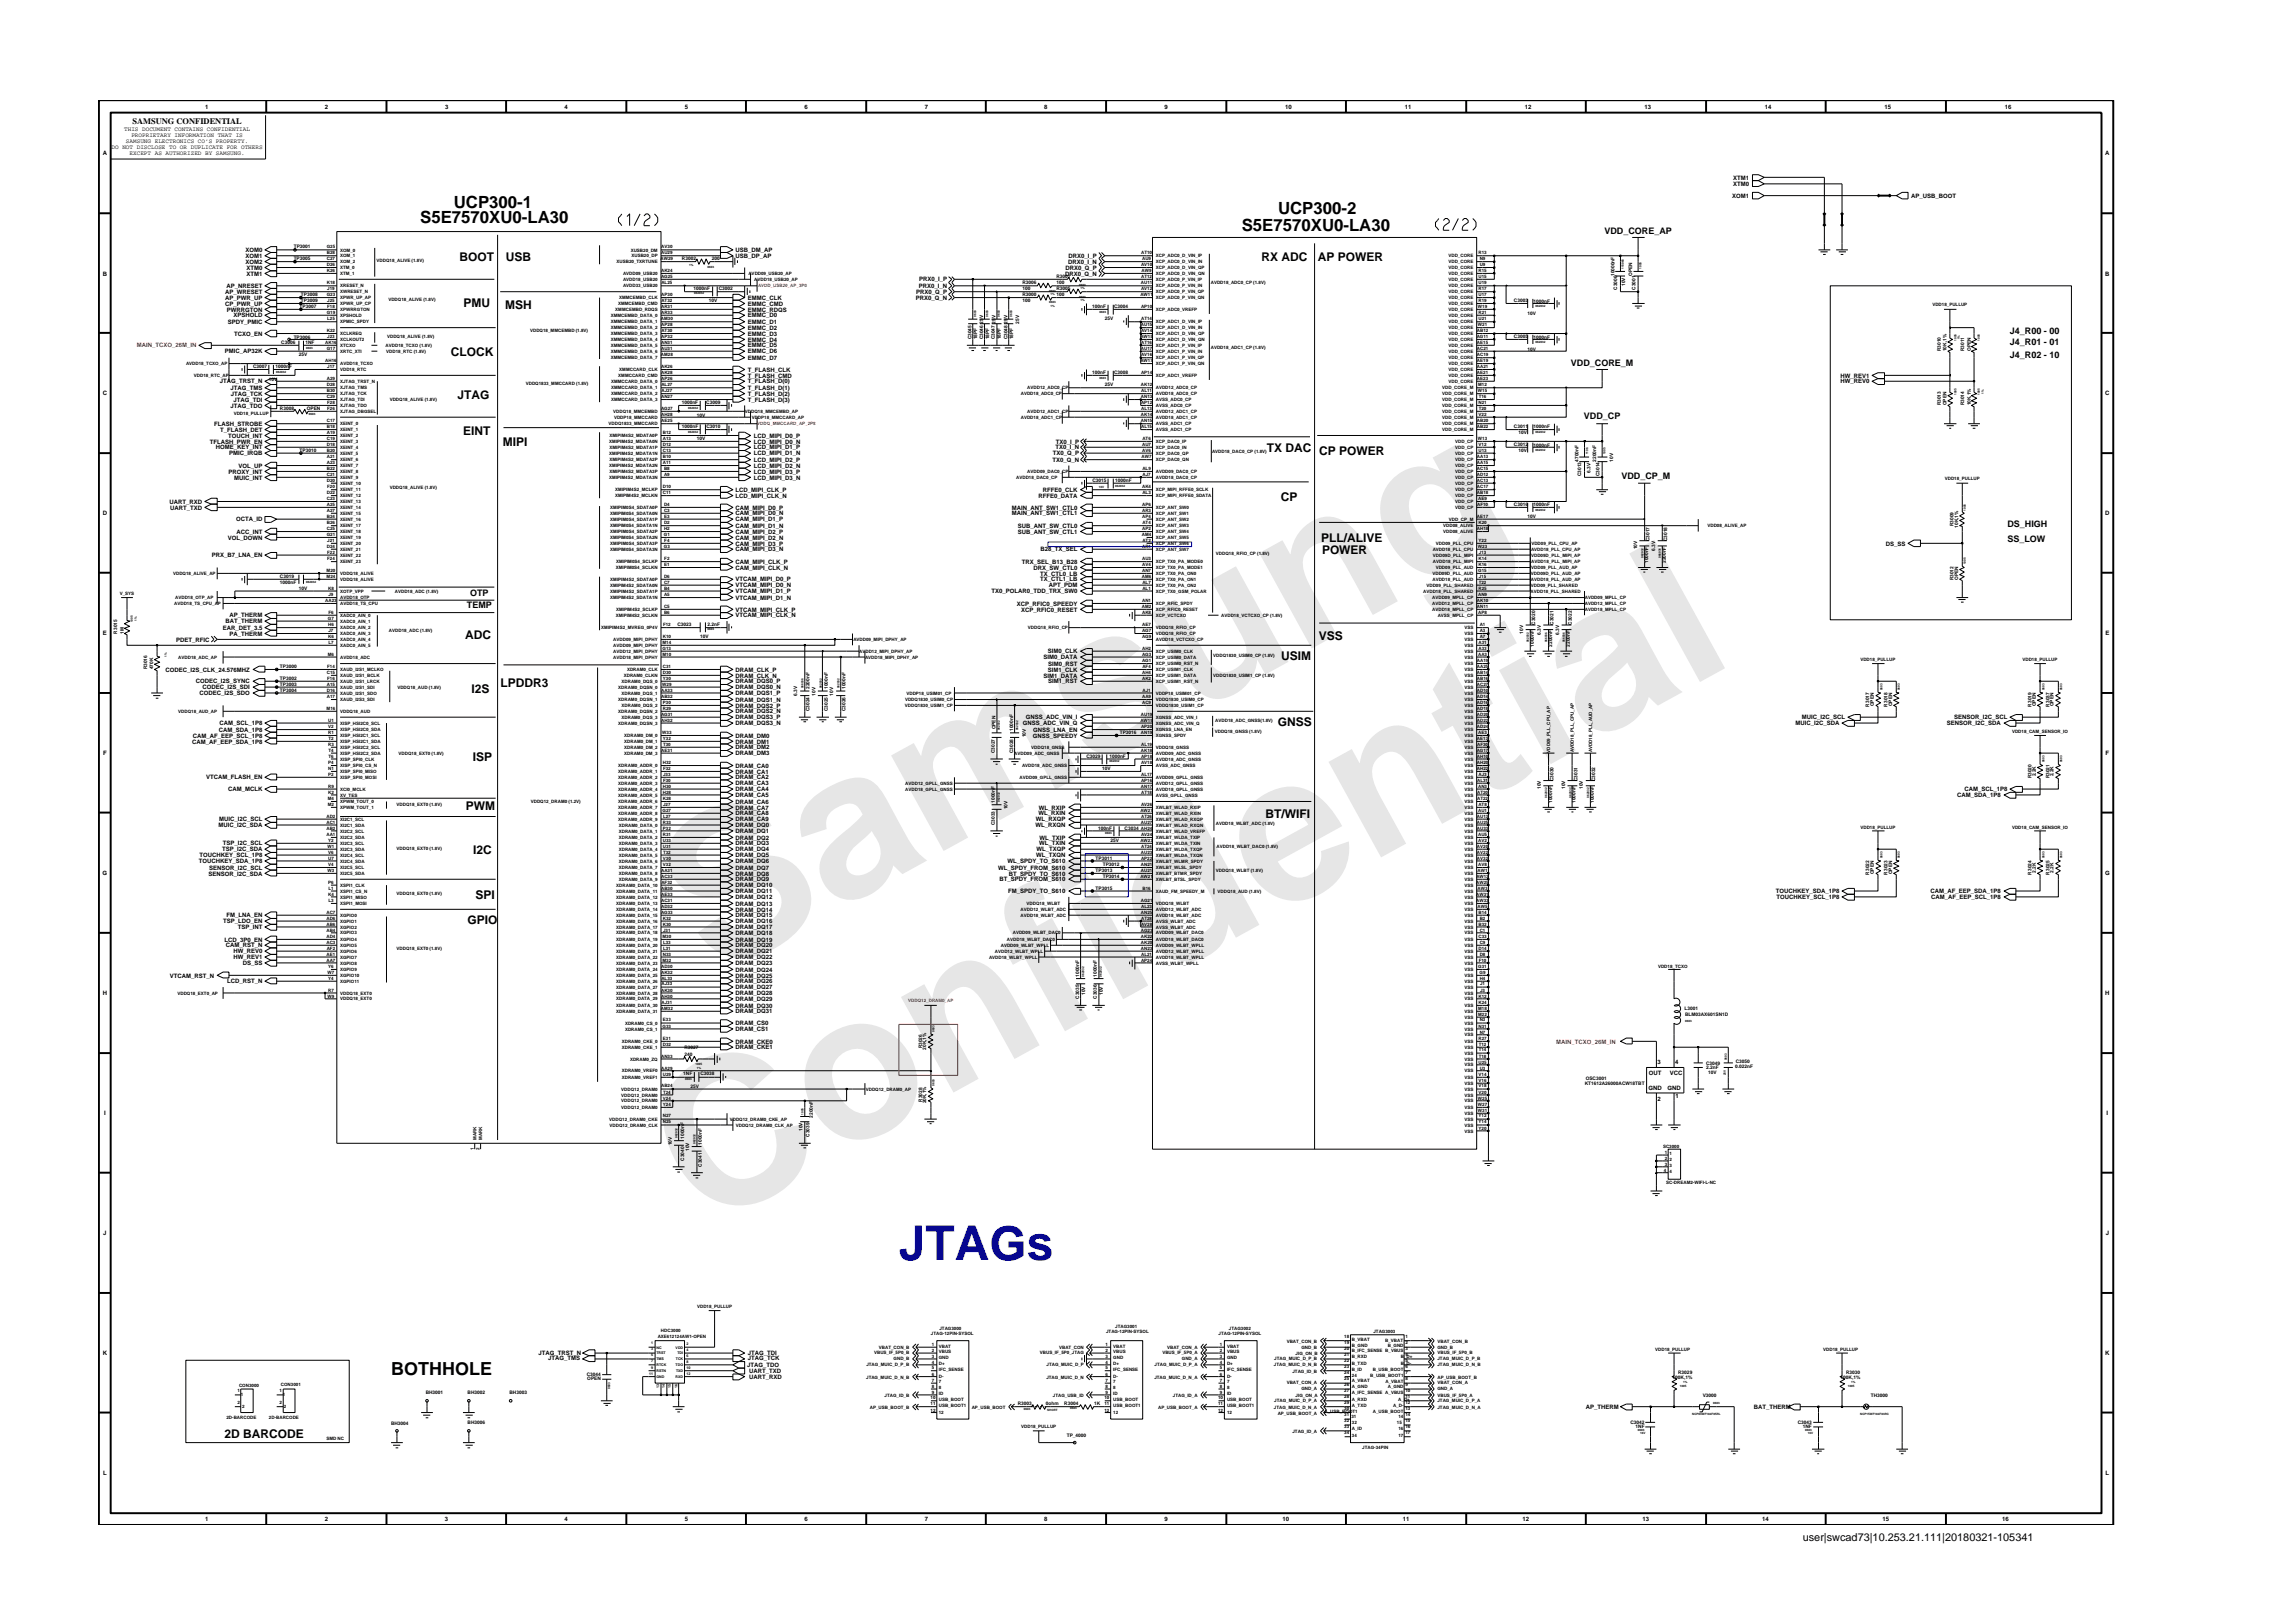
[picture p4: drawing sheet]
<svg xmlns="http://www.w3.org/2000/svg" width="297mm" height="210mm" viewBox="0 0 297 210" stroke-linecap="round" stroke-linejoin="round" font-family="sans-serif">
<defs><g id="words">
<g font-size="26.5" fill="#e6e6e6">
<text x="92.4" y="126.7" transform="rotate(-29 92.4 126.7)">Samsung</text>
<text x="91.1" y="159.4" transform="rotate(-29 91.1 159.4)">Confidential</text>
</g>
<text font-size="6.2" fill="#00f" x="116.4" y="163.2">JTAGs</text>
<text font-size="2.3" x="50.7" y="178.2">BOTHHOLE</text>
<g font-size="2.2">
<text x="54.4" y="28.8">S5E7570XU0-LA30</text>
<text x="58.8" y="26.9">UCP300-1</text>
<text x="160.9" y="29.9">S5E7570XU0-LA30</text>
<text x="165.6" y="27.7">UCP300-2</text>
</g>
<g font-size="1.6">
<text x="59.5" y="33.9">BOOT</text>
<text x="65.5" y="33.9">USB</text>
<text x="163.4" y="33.9">RX ADC</text>
<text x="170.7" y="33.9">AP POWER</text>
<text x="60" y="39.7">PMU</text>
<text x="65.4" y="40">MSH</text>
<text x="58.4" y="46.1">CLOCK</text>
<text x="59.3" y="51.7">JTAG</text>
<text x="60" y="56.4">EINT</text>
<text x="65.2" y="57.7">MIPI</text>
<text x="164.1" y="58.5">TX DAC</text>
<text x="170.9" y="58.9">CP POWER</text>
<text x="165.9" y="64.9">CP</text>
<text x="171.1" y="70.2">PLL/ALIVE</text>
<text x="171.3" y="71.7">POWER</text>
<text x="60.2" y="82.8">ADC</text>
<text x="170.9" y="83">VSS</text>
<text x="61.1" y="89.8">I2S</text>
<text x="64.8" y="89">LPDDR3</text>
<text x="166" y="85.5">USIM</text>
<text x="165.6" y="94.1">GNSS</text>
<text x="61.3" y="98.6">ISP</text>
<text x="60.4" y="104.9">PWM</text>
<text x="163.9" y="105.9">BT/WIFI</text>
<text x="61.3" y="110.6">I2C</text>
<text x="60.6" y="119.7">GPIO</text>
<text x="61.6" y="116.4">SPI</text>
<text x="29.1" y="186.3">2D BARCODE</text>
</g>
<text font-size="1.4" x="233.5" y="199.7">user|swcad73|10.253.21.111|20180321-105341</text>
<g font-size="1.2">
<text x="207.8" y="30.3">VDD_CORE_AP</text>
<text x="203.5" y="47.4">VDD_CORE_M</text>
<text x="260.4" y="44.7">J4_R01 - 01</text>
<text x="260.4" y="43.2">J4_R00 - 00</text>
<text x="260.4" y="46.3">J4_R02 - 10</text>
<text x="205.2" y="54.3">VDD_CP</text>
<text x="210" y="62.1">VDD_CP_M</text>
<text x="260" y="68.3">DS_HIGH</text>
<text x="260" y="70.2">SS_LOW</text>
<text x="60.9" y="77.2">OTP</text>
<text x="60.5" y="78.8">TEMP</text>
</g>
<text font-size="1.1" x="17.2" y="16.1">SAMSUNG CONFIDENTIAL</text>
<g font-size=".8">
<text x="16.1" y="17">THIS DOCUMENT CONTAINS CONFIDENTIAL</text>
<text x="17" y="17.8">PROPRIETARY INFORMATION THAT IS</text>
<text x="26.6" y="14.1">1</text>
<text x="42.1" y="14.1">2</text>
<text x="57.6" y="14.1">3</text>
<text x="73.1" y="14.1">4</text>
<text x="88.7" y="14.1">5</text>
<text x="104.2" y="14.1">6</text>
<text x="119.8" y="14.1">7</text>
<text x="135.3" y="14.1">8</text>
<text x="150.9" y="14.1">9</text>
<text x="166.5" y="14.1">10</text>
<text x="182" y="14.1">11</text>
<text x="197.5" y="14.1">12</text>
<text x="213" y="14.1">13</text>
<text x="228.6" y="14.1">14</text>
<text x="244.1" y="14.1">15</text>
<text x="259.7" y="14.1">16</text>
<text x="13.3" y="20.1">A</text>
<text x="14.5" y="19.3">DO NOT DISCLOSE TO OR DUPLICATE FOR OTHERS</text>
<text x="16.3" y="18.5">SAMSUNG ELECTRONICS CO’S PROPERTY.</text>
<text x="16.8" y="20.1">EXCEPT AS AUTHORIZED BY SAMSUNG.</text>
<text x="224.5" y="23.3">XTM1</text>
<text x="272.7" y="20.1">A</text>
<text x="224.4" y="25.6">XOM1</text>
<text x="224.5" y="24.1">XTM0</text>
<text x="247.6" y="25.6">AP_USB_BOOT</text>
<text x="13.3" y="35.7">B</text>
<text x="31.8" y="34.2">XOM2</text>
<text x="31.8" y="32.7">XOM0</text>
<text x="31.8" y="33.4">XOM1</text>
<text x="31.9" y="34.9">XTM0</text>
<text x="31.9" y="35.7">XTM1</text>
<text x="95.3" y="32.7">USB_DM_AP</text>
<text x="95.3" y="33.4">USB_DP_AP</text>
<text x="138" y="35.7">DRX0_Q_N</text>
<text x="138" y="34.9">DRX0_Q_P</text>
<text x="138.4" y="34.2">DRX0_I_N</text>
<text x="138.4" y="33.4">DRX0_I_P</text>
<text x="272.7" y="35.7">B</text>
<text x="29.2" y="39.6">CP_PWR_UP</text>
<text x="29.2" y="38.1">AP_WRESET</text>
<text x="29.2" y="38.8">AP_PWR_UP</text>
<text x="29.3" y="37.3">AP_NRESET</text>
<text x="29.4" y="40.4">PWRRGTON</text>
<text x="29.5" y="42">SPDY_PMIC</text>
<text x="30.2" y="41.1">XPSHOLD</text>
<text x="96.9" y="42">EMMC_D1</text>
<text x="96.9" y="41.1">EMMC_D0</text>
<text x="96.9" y="39.6">EMMC_CMD</text>
<text x="96.9" y="38.8">EMMC_CLK</text>
<text x="96.9" y="40.4">EMMC_RDQS</text>
<text x="118.7" y="38.8">PRX0_Q_N</text>
<text x="118.7" y="38.1">PRX0_Q_P</text>
<text x="119" y="37.3">PRX0_I_N</text>
<text x="119.1" y="36.5">PRX0_I_P</text>
<text x="29.1" y="45.8">PMIC_AP32K</text>
<text x="30.3" y="43.5">TCXO_EN</text>
<text x="96.9" y="43.5">EMMC_D3</text>
<text x="96.9" y="42.7">EMMC_D2</text>
<text x="96.9" y="46.6">EMMC_D7</text>
<text x="96.9" y="45.8">EMMC_D6</text>
<text x="96.9" y="45">EMMC_D5</text>
<text x="96.9" y="44.3">EMMC_D4</text>
<text x="13.3" y="51.2">C</text>
<text x="28.5" y="49.7">JTAG_TRST_N</text>
<text x="29.8" y="52.8">JTAG_TDO</text>
<text x="29.8" y="50.5">JTAG_TMS</text>
<text x="29.9" y="51.3">JTAG_TCK</text>
<text x="30.2" y="52">JTAG_TDI</text>
<text x="96.9" y="48.9">T_FLASH_CMD</text>
<text x="96.9" y="52">T_FLASH_D(3)</text>
<text x="96.9" y="51.3">T_FLASH_D(2)</text>
<text x="96.9" y="50.5">T_FLASH_D(1)</text>
<text x="96.9" y="49.7">T_FLASH_D(0)</text>
<text x="96.9" y="48.1">T_FLASH_CLK</text>
<text x="238.4" y="49.7">HW_REV0</text>
<text x="238.4" y="48.9">HW_REV1</text>
<text x="272.7" y="51.2">C</text>
<text x="27.2" y="57.5">TFLASH_PWR_EN</text>
<text x="27.7" y="55.2">FLASH_STROBE</text>
<text x="27.9" y="58.2">HOME_KEY_INT</text>
<text x="28.5" y="55.9">T_FLASH_DET</text>
<text x="29.5" y="56.7">TOUCH_INT</text>
<text x="29.7" y="59">PMIC_IRQB</text>
<text x="97.7" y="57.5">LCD_MIPI_D0_N</text>
<text x="97.7" y="56.7">LCD_MIPI_D0_P</text>
<text x="97.7" y="59.8">LCD_MIPI_D2_P</text>
<text x="97.7" y="58.2">LCD_MIPI_D1_P</text>
<text x="97.7" y="59">LCD_MIPI_D1_N</text>
<text x="136.4" y="59.8">TX0_Q_N</text>
<text x="136.4" y="59">TX0_Q_P</text>
<text x="136.8" y="58.2">TX0_I_N</text>
<text x="136.8" y="57.5">TX0_I_P</text>
<text x="22" y="65.3">UART_RXD</text>
<text x="29.6" y="61.4">PROXY_INT</text>
<text x="30.3" y="62.1">MUIC_INT</text>
<text x="30.9" y="60.6">VOL_UP</text>
<text x="95.3" y="63.7">LCD_MIPI_CLK_P</text>
<text x="95.3" y="64.5">LCD_MIPI_CLK_N</text>
<text x="97.7" y="61.4">LCD_MIPI_D3_P</text>
<text x="97.7" y="62.1">LCD_MIPI_D3_N</text>
<text x="97.7" y="60.6">LCD_MIPI_D2_N</text>
<text x="134.5" y="64.5">RFFE0_DATA</text>
<text x="135.1" y="63.7">RFFE0_CLK</text>
<text x="13.3" y="66.8">D</text>
<text x="22.1" y="66">UART_TXD</text>
<text x="29.5" y="69.9">VOL_DOWN</text>
<text x="30.6" y="67.5">OCTA_ID</text>
<text x="30.6" y="69.1">ACC_INT</text>
<text x="95.3" y="66.8">CAM_MIPI_D0_N</text>
<text x="95.3" y="66">CAM_MIPI_D0_P</text>
<text x="95.3" y="71.4">CAM_MIPI_D3_N</text>
<text x="95.3" y="70.7">CAM_MIPI_D3_P</text>
<text x="95.3" y="69.9">CAM_MIPI_D2_N</text>
<text x="95.3" y="69.1">CAM_MIPI_D2_P</text>
<text x="95.3" y="68.4">CAM_MIPI_D1_N</text>
<text x="95.3" y="67.5">CAM_MIPI_D1_P</text>
<text x="131.1" y="66">MAIN_ANT_SW1_CTL0</text>
<text x="131.1" y="66.8">MAIN_ANT_SW1_CTL1</text>
<text x="131.8" y="69.1">SUB_ANT_SW_CTL1</text>
<text x="131.8" y="68.4">SUB_ANT_SW_CTL0</text>
<text x="134.8" y="71.4">B28_TX_SEL</text>
<text x="244.3" y="70.7">DS_SS</text>
<text x="272.7" y="66.8">D</text>
<text x="27.4" y="72.2">PRX_B7_LNA_EN</text>
<text x="95.3" y="76.1">VTCAM_MIPI_D0_N</text>
<text x="95.3" y="75.3">VTCAM_MIPI_D0_P</text>
<text x="95.3" y="73.8">CAM_MIPI_CLK_N</text>
<text x="95.3" y="73">CAM_MIPI_CLK_P</text>
<text x="95.3" y="77.7">VTCAM_MIPI_D1_N</text>
<text x="95.3" y="76.9">VTCAM_MIPI_D1_P</text>
<text x="128.4" y="76.9">TX0_POLAR0_TDD_TRX_SW0</text>
<text x="132.4" y="73">TRX_SEL_B13_B28</text>
<text x="133.9" y="73.8">DRX_SW_CTL0</text>
<text x="134.7" y="74.6">TX_CTL0_LB</text>
<text x="134.7" y="75.3">TX_CTL1_LB</text>
<text x="135.9" y="76.1">APT_PDM</text>
<text x="13.3" y="82.3">E</text>
<text x="22.8" y="83.1">PDET_RFIC</text>
<text x="28.9" y="81.6">EAR_DET_3.5</text>
<text x="29.2" y="80.7">BAT_THERM</text>
<text x="29.7" y="82.4">PA_THERM</text>
<text x="29.7" y="80">AP_THERM</text>
<text x="95.3" y="80">VTCAM_MIPI_CLK_N</text>
<text x="95.3" y="79.2">VTCAM_MIPI_CLK_P</text>
<text x="131.7" y="78.5">XCP_RFIC0_SPEEDY</text>
<text x="132.3" y="79.2">XCP_RFIC0_RESET</text>
<text x="272.7" y="82.3">E</text>
<text x="21.5" y="87">CODEC_I2S_CLK_24.576MHZ</text>
<text x="25.4" y="88.5">CODEC_I2S_SYNC</text>
<text x="26.2" y="89.3">CODEC_I2S_SDI</text>
<text x="95.3" y="87">DRAM_CLK_P</text>
<text x="95.3" y="89.3">DRAM_DQS0_N</text>
<text x="95.3" y="88.5">DRAM_DQS0_P</text>
<text x="95.3" y="87.8">DRAM_CLK_N</text>
<text x="135.2" y="87.8">SIM1_DATA</text>
<text x="135.2" y="85.4">SIM0_DATA</text>
<text x="135.7" y="87">SIM1_CLK</text>
<text x="135.7" y="84.6">SIM0_CLK</text>
<text x="135.8" y="88.5">SIM1_RST</text>
<text x="135.8" y="86.2">SIM0_RST</text>
<text x="25" y="95.6">CAM_AF_EEP_SCL_1P8</text>
<text x="25.9" y="90.1">CODEC_I2S_SDO</text>
<text x="28.3" y="94.8">CAM_SDA_1P8</text>
<text x="28.4" y="94">CAM_SCL_1P8</text>
<text x="95.3" y="94">DRAM_DQS3_N</text>
<text x="95.3" y="93.2">DRAM_DQS3_P</text>
<text x="95.3" y="92.4">DRAM_DQS2_N</text>
<text x="95.3" y="91.7">DRAM_DQS2_P</text>
<text x="95.3" y="90.9">DRAM_DQS1_N</text>
<text x="95.3" y="90.1">DRAM_DQS1_P</text>
<text x="95.3" y="95.6">DRAM_DM0</text>
<text x="132.5" y="94">GNSS_ADC_VIN_Q</text>
<text x="132.9" y="93.2">GNSS_ADC_VIN_I</text>
<text x="133.8" y="95.6">GNSS_SPEEDY</text>
<text x="133.8" y="94.8">GNSS_LNA_EN</text>
<text x="232.6" y="94">MUIC_I2C_SDA</text>
<text x="233.4" y="93.2">MUIC_I2C_SCL</text>
<text x="252.2" y="94">SENSOR_I2C_SDA</text>
<text x="253.1" y="93.2">SENSOR_I2C_SCL</text>
<text x="13.3" y="97.8">F</text>
<text x="24.9" y="96.3">CAM_AF_EEP_SDA_1P8</text>
<text x="26.7" y="101">VTCAM_FLASH_EN</text>
<text x="95.3" y="99.5">DRAM_CA0</text>
<text x="95.3" y="97.8">DRAM_DM3</text>
<text x="95.3" y="97.1">DRAM_DM2</text>
<text x="95.3" y="96.3">DRAM_DM1</text>
<text x="95.3" y="101.7">DRAM_CA3</text>
<text x="95.3" y="101">DRAM_CA2</text>
<text x="95.3" y="100.2">DRAM_CA1</text>
<text x="272.8" y="97.8">F</text>
<text x="28.3" y="107.2">MUIC_I2C_SDA</text>
<text x="28.4" y="106.4">MUIC_I2C_SCL</text>
<text x="29.5" y="102.5">CAM_MCLK</text>
<text x="95.3" y="107.9">DRAM_DQ1</text>
<text x="95.3" y="107.2">DRAM_DQ0</text>
<text x="95.3" y="106.4">DRAM_CA9</text>
<text x="95.3" y="105.6">DRAM_CA8</text>
<text x="95.3" y="104.9">DRAM_CA7</text>
<text x="95.3" y="104.1">DRAM_CA6</text>
<text x="95.3" y="103.3">DRAM_CA5</text>
<text x="95.3" y="102.5">DRAM_CA4</text>
<text x="134.2" y="107.2">WL_RXQN</text>
<text x="134.2" y="106.4">WL_RXQP</text>
<text x="134.5" y="105.6">WL_RXIN</text>
<text x="134.6" y="104.9">WL_RXIP</text>
<text x="253.5" y="103.3">CAM_SDA_1P8</text>
<text x="254.5" y="102.5">CAM_SCL_1P8</text>
<text x="13.3" y="113.3">G</text>
<text x="25.7" y="111.8">TOUCHKEY_SDA_1P8</text>
<text x="25.8" y="111.1">TOUCHKEY_SCL_1P8</text>
<text x="27" y="113.4">SENSOR_I2C_SDA</text>
<text x="27.1" y="112.7">SENSOR_I2C_SCL</text>
<text x="28.8" y="110.3">TSP_I2C_SDA</text>
<text x="28.9" y="109.5">TSP_I2C_SCL</text>
<text x="95.3" y="113.4">DRAM_DQ8</text>
<text x="95.3" y="112.7">DRAM_DQ7</text>
<text x="95.3" y="111.8">DRAM_DQ6</text>
<text x="95.3" y="111.1">DRAM_DQ5</text>
<text x="95.3" y="110.3">DRAM_DQ4</text>
<text x="95.3" y="109.5">DRAM_DQ3</text>
<text x="95.3" y="108.8">DRAM_DQ2</text>
<text x="129.3" y="112.7">WL_SPDY_FROM_S610</text>
<text x="130.5" y="111.8">WL_SPDY_TO_S610</text>
<text x="130.7" y="113.4">BT_SPDY_TO_S610</text>
<text x="134.2" y="111.1">WL_TXQN</text>
<text x="134.3" y="110.3">WL_TXQP</text>
<text x="134.6" y="109.5">WL_TXIN</text>
<text x="134.7" y="108.8">WL_TXIP</text>
<text x="272.7" y="113.3">G</text>
<text x="28.9" y="119.6">TSP_LDO_EN</text>
<text x="29.3" y="118.8">FM_LNA_EN</text>
<text x="95.3" y="119.6">DRAM_DQ16</text>
<text x="95.3" y="118.8">DRAM_DQ15</text>
<text x="95.3" y="118.1">DRAM_DQ14</text>
<text x="95.3" y="117.3">DRAM_DQ13</text>
<text x="95.3" y="116.5">DRAM_DQ12</text>
<text x="95.3" y="115.7">DRAM_DQ11</text>
<text x="95.3" y="115">DRAM_DQ10</text>
<text x="95.3" y="114.2">DRAM_DQ9</text>
<text x="129.5" y="114.2">BT_SPDY_FROM_S610</text>
<text x="130.6" y="115.7">FM_SPDY_TO_S610</text>
<text x="230" y="115.7">TOUCHKEY_SDA_1P8</text>
<text x="230.1" y="116.5">TOUCHKEY_SCL_1P8</text>
<text x="250.1" y="115.7">CAM_AF_EEP_SDA_1P8</text>
<text x="250.2" y="116.5">CAM_AF_EEP_SCL_1P8</text>
<text x="29.1" y="122">LCD_3P0_EN</text>
<text x="29.2" y="122.7">CAM_RST_N</text>
<text x="30.2" y="123.5">HW_REV0</text>
<text x="30.2" y="124.3">HW_REV1</text>
<text x="30.8" y="120.4">TSP_INT</text>
<text x="31.4" y="125">DS_SS</text>
<text x="95.3" y="120.4">DRAM_DQ17</text>
<text x="95.3" y="125.9">DRAM_DQ24</text>
<text x="95.3" y="125">DRAM_DQ23</text>
<text x="95.3" y="124.3">DRAM_DQ22</text>
<text x="95.3" y="123.5">DRAM_DQ21</text>
<text x="95.3" y="122.7">DRAM_DQ20</text>
<text x="95.3" y="122">DRAM_DQ19</text>
<text x="95.3" y="121.1">DRAM_DQ18</text>
<text x="13.3" y="128.9">H</text>
<text x="22" y="126.6">VTCAM_RST_N</text>
<text x="29.4" y="127.4">LCD_RST_N</text>
<text x="95.3" y="131.3">DRAM_DQ31</text>
<text x="95.3" y="130.5">DRAM_DQ30</text>
<text x="95.3" y="129.7">DRAM_DQ29</text>
<text x="95.3" y="128.9">DRAM_DQ28</text>
<text x="95.3" y="128.2">DRAM_DQ27</text>
<text x="95.3" y="127.4">DRAM_DQ26</text>
<text x="95.3" y="126.6">DRAM_DQ25</text>
<text x="272.7" y="128.9">H</text>
<text x="95.3" y="133.6">DRAM_CS1</text>
<text x="95.3" y="132.8">DRAM_CS0</text>
<text x="95.3" y="135.9">DRAM_CKE1</text>
<text x="95.3" y="135.2">DRAM_CKE0</text>
<text x="214.7" y="137.8">3</text>
<text x="217" y="137.8">4</text>
<text x="213.5" y="141.3">GND</text>
<text x="213.6" y="139.3">OUT</text>
<text x="214.7" y="142.6">2</text>
<text x="216" y="141.3">GND</text>
<text x="216.3" y="139.3">VCC</text>
<text x="217" y="142.2">1</text>
<text x="13.5" y="144.4">I</text>
<text x="272.9" y="144.4">I</text>
<text x="13.4" y="160">J</text>
<text x="272.8" y="160">J</text>
<text x="13.3" y="175.5">K</text>
<text x="69.8" y="175.6">JTAG_TRST_N</text>
<text x="71" y="176.2">JTAG_TMS</text>
<text x="96.8" y="177.1">JTAG_TDO</text>
<text x="96.9" y="175.5">JTAG_TDI</text>
<text x="96.9" y="176.2">JTAG_TCK</text>
<text x="97.1" y="177.9">UART_TXD</text>
<text x="97.1" y="178.6">UART_RXD</text>
<text x="272.7" y="175.5">K</text>
<text x="205.4" y="182.5">AP_THERM</text>
<text x="227.2" y="182.5">BAT_THERM</text>
<text x="13.3" y="191.1">L</text>
<text x="272.8" y="191.1">L</text>
<text x="26.6" y="197.1">1</text>
<text x="42.1" y="197.1">2</text>
<text x="57.6" y="197.1">3</text>
<text x="73.1" y="197.1">4</text>
<text x="88.7" y="197.1">5</text>
<text x="104.2" y="197.1">6</text>
<text x="119.8" y="197.1">7</text>
<text x="135.3" y="197.1">8</text>
<text x="150.9" y="197.1">9</text>
<text x="166.1" y="197.1">10</text>
<text x="181.7" y="197.1">11</text>
<text x="197.2" y="197.1">12</text>
<text x="212.8" y="197.1">13</text>
<text x="228.3" y="197.1">14</text>
<text x="243.9" y="197.1">15</text>
<text x="259.4" y="197.1">16</text>
</g>
<g font-size=".8" fill="#f00">
<text x="17.7" y="45">MAIN_TCXO_26M_IN</text>
<text x="201.6" y="135.2">MAIN_TCXO_26M_IN</text>
</g>
<g font-size=".6">
<text x="38" y="33.7">TP3005</text>
<text x="38.1" y="32.2">TP3001</text>
<text x="42.3" y="32.2">G25</text>
<text x="42.3" y="33.7">C27</text>
<text x="42.3" y="32.9">B28</text>
<text x="42.3" y="34.4">D26</text>
<text x="42.3" y="35.3">K26</text>
<text x="44.1" y="34.1">XOM_2</text>
<text x="44.1" y="33.3">XOM_1</text>
<text x="44.1" y="34.9">XTM_0</text>
<text x="44.1" y="35.6">XTM_1</text>
<text x="44.1" y="32.6">XOM_0</text>
<text x="48.8" y="33.9">VDDQ18_ALIVE (1.8V)</text>
<text x="79.9" y="34.1">XUSB20_TXRTUNE</text>
<text x="80.7" y="35.6">AVDD09_USB20</text>
<text x="81.7" y="32.6">XUSB20_DM</text>
<text x="81.8" y="33.3">XUSB20_DP</text>
<text x="85.6" y="33.7">AW29</text>
<text x="85.6" y="32.9">AU29</text>
<text x="85.6" y="35.3">AK24</text>
<text x="85.7" y="32.2">AV30</text>
<text x="88.3" y="33.7">R3002</text>
<text x="92.2" y="33.7">200</text>
<text x="97" y="35.6">AVDD09_USB20_AP</text>
<text x="147.8" y="34.4">AV10</text>
<text x="147.8" y="32.9">AT10</text>
<text x="147.9" y="35.3">AW9</text>
<text x="148" y="33.7">AU9</text>
<text x="149.7" y="35.6">XCP_ADC0_D_VIN_QN</text>
<text x="149.7" y="34.1">XCP_ADC0_D_VIN_IN</text>
<text x="149.7" y="34.9">XCP_ADC0_D_VIN_QP</text>
<text x="149.7" y="33.3">XCP_ADC0_D_VIN_IP</text>
<text x="187.6" y="34.9">VDD_CORE</text>
<text x="187.6" y="34.1">VDD_CORE</text>
<text x="187.6" y="33.3">VDD_CORE</text>
<text x="187.6" y="35.6">VDD_CORE</text>
<text x="191.5" y="32.9">R13</text>
<text x="191.5" y="35.3">R15</text>
<text x="191.7" y="34.4">U9</text>
<text x="191.7" y="33.7">N9</text>
<text x="209.2" y="35.8" transform="rotate(-90 209.2 35.8)">10000nF</text>
<text x="211.4" y="35.8" transform="rotate(-90 211.4 35.8)">OPEN</text>
<text x="38.8" y="40">TP3007</text>
<text x="39" y="38.4">TP3008</text>
<text x="39" y="39.1">TP3009</text>
<text x="42.3" y="40.7">G19</text>
<text x="42.3" y="38.3">G23</text>
<text x="42.3" y="36.8">K18</text>
<text x="42.4" y="41.5">L25</text>
<text x="42.4" y="39.9">F18</text>
<text x="42.4" y="37.6">J19</text>
<text x="42.4" y="39.1">J25</text>
<text x="44.1" y="41.9">XPMIC_SPDY</text>
<text x="44.1" y="37.2">XRESET_N</text>
<text x="44.1" y="38">XWRESET_N</text>
<text x="44.1" y="39.5">XPWR_UP_CP</text>
<text x="44.1" y="40.3">XPWRRGTON</text>
<text x="44.1" y="41">XPSHOLD</text>
<text x="44.1" y="38.8">XPWR_UP_AP</text>
<text x="50.3" y="38.9">VDDQ18_ALIVE (1.8V)</text>
<text x="79.1" y="41">XMMCEMBD_DATA_0</text>
<text x="79.1" y="41.9">XMMCEMBD_DATA_1</text>
<text x="79.7" y="40.3">XMMCEMBD_RDQS</text>
<text x="80.1" y="39.5">XMMCEMBD_CMD</text>
<text x="80.2" y="38.8">XMMCEMBD_CLK</text>
<text x="80.7" y="36.4">AVDD18_USB20</text>
<text x="80.7" y="37.2">AVDD33_USB20</text>
<text x="85.6" y="41.5">AM30</text>
<text x="85.6" y="36.1">AG25</text>
<text x="85.6" y="39.9">AR31</text>
<text x="85.6" y="40.7">AR33</text>
<text x="85.7" y="38.3">AP30</text>
<text x="85.7" y="39.1">AT32</text>
<text x="85.7" y="36.8">AL25</text>
<text x="89.8" y="37.5">1000nF</text>
<text x="91.8" y="39.1">10V</text>
<text x="93.1" y="37.5">C3002</text>
<text x="97.7" y="36.4">AVDD18_USB20_AP</text>
<text x="127.4" y="41.9" transform="rotate(-90 127.4 41.9)">25V</text>
<text x="129" y="41.9" transform="rotate(-90 129 41.9)">25V</text>
<text x="130.5" y="41.9" transform="rotate(-90 130.5 41.9)">25V</text>
<text x="132" y="41.9" transform="rotate(-90 132 41.9)">25V</text>
<text x="132.4" y="37.5">100</text>
<text x="132.4" y="36.8">R3006</text>
<text x="132.4" y="39.1">100</text>
<text x="132.4" y="38.4">R3000</text>
<text x="136.8" y="37.5">R3005</text>
<text x="136.8" y="38.4">100</text>
<text x="136.9" y="36.8">100</text>
<text x="136.9" y="36">R3001</text>
<text x="141.5" y="39.9">100nF</text>
<text x="143.1" y="41.5">25V</text>
<text x="144.3" y="39.9">C3004</text>
<text x="147.7" y="38.3">AW11</text>
<text x="147.8" y="36.8">AU11</text>
<text x="147.8" y="37.6">AV12</text>
<text x="147.8" y="39.9">AP10</text>
<text x="147.8" y="41.5">AT14</text>
<text x="147.8" y="36.1">AT12</text>
<text x="149.7" y="38.8">XCP_ADC0_P_VIN_QN</text>
<text x="149.7" y="38">XCP_ADC0_P_VIN_QP</text>
<text x="149.7" y="41.9">XCP_ADC1_D_VIN_IP</text>
<text x="149.7" y="36.4">XCP_ADC0_P_VIN_IP</text>
<text x="149.7" y="40.3">XCP_ADC0_VREFP</text>
<text x="149.7" y="37.2">XCP_ADC0_P_VIN_IN</text>
<text x="156.8" y="36.8">AVDD18_ADC0_CP (1.8V)</text>
<text x="187.6" y="40.3">VDD_CORE</text>
<text x="187.6" y="38.8">VDD_CORE</text>
<text x="187.6" y="37.2">VDD_CORE</text>
<text x="187.6" y="41.9">VDD_CORE</text>
<text x="187.6" y="36.4">VDD_CORE</text>
<text x="187.6" y="38">VDD_CORE</text>
<text x="187.6" y="39.5">VDD_CORE</text>
<text x="187.6" y="41">VDD_CORE</text>
<text x="191.5" y="39.9">W19</text>
<text x="191.5" y="38.3">U17</text>
<text x="191.5" y="36.8">U19</text>
<text x="191.5" y="41.5">U21</text>
<text x="191.5" y="36.1">U15</text>
<text x="191.5" y="37.6">R17</text>
<text x="191.5" y="39.1">R19</text>
<text x="191.5" y="40.7">R21</text>
<text x="196.1" y="39.1">C3003</text>
<text x="197.9" y="40.8">10V</text>
<text x="198.7" y="39.3">1000nF</text>
<text x="209.5" y="37.5" transform="rotate(-90 209.5 37.5)">C3000</text>
<text x="210.5" y="37" transform="rotate(-90 210.5 37)">10V</text>
<text x="211.9" y="37.5" transform="rotate(-90 211.9 37.5)">C3001</text>
<text x="250.3" y="39.7">VDD18_PULLUP</text>
<text x="24.1" y="47.3">AVDD18_TCXO_AP</text>
<text x="32.8" y="47.7">C3007</text>
<text x="35.7" y="47.7">1000nF</text>
<text x="36.4" y="44.6">C3006</text>
<text x="38" y="43.9">TP3006</text>
<text x="38.7" y="46.2">25V</text>
<text x="39.6" y="44.6">1NF</text>
<text x="42.1" y="46.9">AH16</text>
<text x="42.1" y="44.6">AK16</text>
<text x="42.3" y="45.4">G17</text>
<text x="42.3" y="43">K22</text>
<text x="42.4" y="47.7">J17</text>
<text x="42.4" y="43.8">J23</text>
<text x="44.1" y="47.3">AVDD18_TCXO</text>
<text x="44.1" y="44.9">XTCXO</text>
<text x="44.1" y="43.4">XCLKREQ</text>
<text x="44.1" y="44.2">XCLKOUT2</text>
<text x="44.1" y="45.7">XRTC_XTI</text>
<text x="50" y="44.9">AVDD18_TCXO (1.8V)</text>
<text x="50" y="45.7">VDD18_RTC (1.8V)</text>
<text x="50.1" y="43.8">VDDQ18_ALIVE (1.8V)</text>
<text x="68.7" y="43">VDDQ18_MMCEMBD (1.8V)</text>
<text x="79.1" y="43.4">XMMCEMBD_DATA_3</text>
<text x="79.1" y="45.7">XMMCEMBD_DATA_6</text>
<text x="79.1" y="44.9">XMMCEMBD_DATA_5</text>
<text x="79.1" y="42.7">XMMCEMBD_DATA_2</text>
<text x="79.1" y="44.2">XMMCEMBD_DATA_4</text>
<text x="79.1" y="46.6">XMMCEMBD_DATA_7</text>
<text x="85.6" y="46.1">AM28</text>
<text x="85.6" y="45.4">AU31</text>
<text x="85.6" y="44.6">AN31</text>
<text x="85.6" y="47.7">AK26</text>
<text x="85.7" y="42.2">AP28</text>
<text x="85.7" y="43.8">AP32</text>
<text x="85.7" y="43">AT30</text>
<text x="125.8" y="44" transform="rotate(-90 125.8 44)">C3045</text>
<text x="126.6" y="44" transform="rotate(-90 126.6 44)">18PF</text>
<text x="127.4" y="44" transform="rotate(-90 127.4 44)">C3046</text>
<text x="128.1" y="44" transform="rotate(-90 128.1 44)">18PF</text>
<text x="128.9" y="44" transform="rotate(-90 128.9 44)">C3047</text>
<text x="129.7" y="44" transform="rotate(-90 129.7 44)">18PF</text>
<text x="130.5" y="44" transform="rotate(-90 130.5 44)">C3048</text>
<text x="131.3" y="44" transform="rotate(-90 131.3 44)">18PF</text>
<text x="147.7" y="43.8">AW15</text>
<text x="147.7" y="46.9">AW17</text>
<text x="147.8" y="45.4">AU17</text>
<text x="147.8" y="42.2">AU15</text>
<text x="147.8" y="43">AV14</text>
<text x="147.8" y="46.1">AV16</text>
<text x="147.8" y="44.6">AT16</text>
<text x="149.7" y="44.2">XCP_ADC1_D_VIN_QN</text>
<text x="149.7" y="47.3">XCP_ADC1_P_VIN_QN</text>
<text x="149.7" y="43.4">XCP_ADC1_D_VIN_QP</text>
<text x="149.7" y="46.6">XCP_ADC1_P_VIN_QP</text>
<text x="149.7" y="45.7">XCP_ADC1_P_VIN_IN</text>
<text x="149.7" y="42.7">XCP_ADC1_D_VIN_IN</text>
<text x="149.7" y="44.9">XCP_ADC1_P_VIN_IP</text>
<text x="156.8" y="45.2">AVDD18_ADC1_CP (1.8V)</text>
<text x="187.6" y="42.7">VDD_CORE</text>
<text x="187.6" y="44.9">VDD_CORE</text>
<text x="187.6" y="46.6">VDD_CORE</text>
<text x="187.6" y="45.7">VDD_CORE</text>
<text x="187.6" y="44.2">VDD_CORE</text>
<text x="187.6" y="47.3">VDD_CORE</text>
<text x="187.6" y="43.4">VDD_CORE</text>
<text x="191.3" y="43.8">AG11</text>
<text x="191.3" y="46.1">AC19</text>
<text x="191.3" y="45.4">AC21</text>
<text x="191.3" y="43">AB12</text>
<text x="191.3" y="47.7">AA21</text>
<text x="191.3" y="44.6">AE15</text>
<text x="191.3" y="46.9">AE19</text>
<text x="191.5" y="42.2">W21</text>
<text x="196.1" y="43.8">C3005</text>
<text x="197.9" y="45.4">10V</text>
<text x="198.7" y="44">1000nF</text>
<text x="251.4" y="45.5" transform="rotate(-90 251.4 45.5)">R3010</text>
<text x="252.2" y="45.5" transform="rotate(-90 252.2 45.5)">10K,1%</text>
<text x="254.5" y="45.5" transform="rotate(-90 254.5 45.5)">R3011</text>
<text x="255.3" y="45.5" transform="rotate(-90 255.3 45.5)">OPEN</text>
<text x="25.1" y="48.8">VDD18_RTC_AP</text>
<text x="30.3" y="53.7">VDD18_PULLUP</text>
<text x="34.8" y="49.3">10V</text>
<text x="36.3" y="53.1">R3008</text>
<text x="39.7" y="53.1">OPEN</text>
<text x="42.3" y="49.3">A29</text>
<text x="42.3" y="51.5">C29</text>
<text x="42.3" y="50.8">B30</text>
<text x="42.3" y="50">D28</text>
<text x="42.4" y="53.2">F26</text>
<text x="42.4" y="52.3">F28</text>
<text x="44.1" y="49.6">XJTAG_TRST_N</text>
<text x="44.1" y="52">XJTAG_TDI</text>
<text x="44.1" y="51.2">XJTAG_TCK</text>
<text x="44.1" y="50.4">XJTAG_TMS</text>
<text x="44.1" y="48.1">VDD18_RTC</text>
<text x="44.1" y="53.5">XJTAG_DBGSEL</text>
<text x="44.1" y="52.7">XJTAG_TDO</text>
<text x="50.5" y="52">VDDQ18_ALIVE (1.8V)</text>
<text x="68.1" y="49.9">VDDQ1833_MMCCARD (1.8V)</text>
<text x="79.2" y="49.6">XMMCCARD_DATA_0</text>
<text x="79.2" y="50.4">XMMCCARD_DATA_1</text>
<text x="79.2" y="52">XMMCCARD_DATA_3</text>
<text x="79.2" y="51.2">XMMCCARD_DATA_2</text>
<text x="79.4" y="53.5">VDDQ18_MMCEMBD</text>
<text x="80.1" y="48.8">XMMCCARD_CMD</text>
<text x="80.2" y="48.1">XMMCCARD_CLK</text>
<text x="85.6" y="53.2">AG27</text>
<text x="85.6" y="53.9">AH28</text>
<text x="85.6" y="51.5">AN27</text>
<text x="85.6" y="48.5">AK28</text>
<text x="85.7" y="49.3">AP26</text>
<text x="85.7" y="50">AL27</text>
<text x="85.7" y="50.8">AJ27</text>
<text x="88.3" y="52.4">1000nF</text>
<text x="90.3" y="54">10V</text>
<text x="91.5" y="52.4">C3009</text>
<text x="96.5" y="53.5">VDDQ18_MMCEMBD_AP</text>
<text x="132.2" y="51.2">AVDD18_ADC0_CP</text>
<text x="133.1" y="50.4">AVDD12_ADC0_CP</text>
<text x="133.1" y="53.5">AVDD12_ADC1_CP</text>
<text x="141.5" y="48.5">100nF</text>
<text x="143.1" y="50.1">25V</text>
<text x="144.3" y="48.5">C3008</text>
<text x="147.8" y="51.5">AN13</text>
<text x="147.8" y="50">AK12</text>
<text x="147.8" y="53.9">AK14</text>
<text x="147.8" y="52.3">AP12</text>
<text x="147.8" y="48.5">AP14</text>
<text x="147.8" y="50.8">AL11</text>
<text x="147.8" y="53.2">AL13</text>
<text x="149.7" y="52.7">AVSS_ADC0_CP</text>
<text x="149.7" y="48.8">XCP_ADC1_VREFP</text>
<text x="149.7" y="52">AVSS_ADC0_CP</text>
<text x="149.7" y="51.2">AVDD18_ADC0_CP</text>
<text x="149.7" y="53.5">AVDD12_ADC1_CP</text>
<text x="149.7" y="50.4">AVDD12_ADC0_CP</text>
<text x="186.8" y="51.2">VDD_CORE_M</text>
<text x="186.8" y="52">VDD_CORE_M</text>
<text x="186.8" y="53.5">VDD_CORE_M</text>
<text x="186.8" y="50.4">VDD_CORE_M</text>
<text x="186.8" y="52.7">VDD_CORE_M</text>
<text x="187.6" y="48.8">VDD_CORE</text>
<text x="187.6" y="49.6">VDD_CORE</text>
<text x="187.6" y="48.1">VDD_CORE</text>
<text x="191.3" y="48.5">AE21</text>
<text x="191.3" y="49.3">AE23</text>
<text x="191.5" y="50.8">W15</text>
<text x="191.5" y="50">M12</text>
<text x="191.5" y="52.3">N21</text>
<text x="191.5" y="53.9">V22</text>
<text x="191.6" y="51.5">T16</text>
<text x="191.6" y="53.2">T20</text>
<text x="251.4" y="52.5" transform="rotate(-90 251.4 52.5)">R3013</text>
<text x="252.2" y="52.5" transform="rotate(-90 252.2 52.5)">OPEN</text>
<text x="254.5" y="52.5" transform="rotate(-90 254.5 52.5)">R3014</text>
<text x="255.3" y="52.5" transform="rotate(-90 255.3 52.5)">10K,1%</text>
<text x="38.8" y="58.6">TP3010</text>
<text x="42.3" y="56.2">A19</text>
<text x="42.3" y="59.3">A21</text>
<text x="42.3" y="57.8">D18</text>
<text x="42.3" y="54.7">C17</text>
<text x="42.3" y="57.1">C19</text>
<text x="42.3" y="55.4">B18</text>
<text x="42.3" y="58.6">B20</text>
<text x="44.1" y="56.6">XEINT_2</text>
<text x="44.1" y="59.8">XEINT_6</text>
<text x="44.1" y="58.2">XEINT_4</text>
<text x="44.1" y="55.1">XEINT_0</text>
<text x="44.1" y="57.4">XEINT_3</text>
<text x="44.1" y="55.9">XEINT_1</text>
<text x="44.1" y="58.9">XEINT_5</text>
<text x="78.8" y="55.1">VDDQ1833_MMCCARD</text>
<text x="78.9" y="57.4">XMIPIM4S2_MDATA0N</text>
<text x="78.9" y="58.9">XMIPIM4S2_MDATA1N</text>
<text x="79" y="58.2">XMIPIM4S2_MDATA1P</text>
<text x="79" y="59.8">XMIPIM4S2_MDATA2P</text>
<text x="79" y="56.6">XMIPIM4S2_MDATA0P</text>
<text x="79.5" y="54.3">VDDP18_MMCCARD</text>
<text x="85.7" y="54.7">AE25</text>
<text x="85.9" y="57.1">A13</text>
<text x="85.9" y="57.8">D12</text>
<text x="85.9" y="58.6">C13</text>
<text x="85.9" y="59.3">B10</text>
<text x="85.9" y="56.2">B12</text>
<text x="88.3" y="55.4">1000nF</text>
<text x="90.3" y="57">10V</text>
<text x="91.5" y="55.4">C3010</text>
<text x="97.4" y="54.3">VDDP18_MMCCARD_AP</text>
<text x="132.2" y="54.3">AVDD18_ADC1_CP</text>
<text x="147.8" y="54.7">AN15</text>
<text x="147.8" y="55.4">AL15</text>
<text x="147.9" y="59.3">AW7</text>
<text x="148" y="57.8">AU7</text>
<text x="148" y="58.6">AV6</text>
<text x="148" y="57.1">AT6</text>
<text x="149.7" y="59.8">XCP_DAC0_QN</text>
<text x="149.7" y="58.9">XCP_DAC0_QP</text>
<text x="149.7" y="58.2">XCP_DAC0_IN</text>
<text x="149.7" y="57.4">XCP_DAC0_IP</text>
<text x="149.7" y="55.1">AVSS_ADC1_CP</text>
<text x="149.7" y="55.9">AVSS_ADC1_CP</text>
<text x="149.7" y="54.3">AVDD18_ADC1_CP</text>
<text x="157" y="58.7">AVDD18_DAC0_CP (1.8V)</text>
<text x="186.8" y="54.3">VDD_CORE_M</text>
<text x="186.8" y="55.1">VDD_CORE_M</text>
<text x="186.8" y="55.9">VDD_CORE_M</text>
<text x="188.5" y="57.4">VDD_CP</text>
<text x="188.5" y="58.2">VDD_CP</text>
<text x="188.5" y="58.9">VDD_CP</text>
<text x="188.5" y="59.8">VDD_CP</text>
<text x="191.3" y="54.7">AB20</text>
<text x="191.3" y="55.4">AB22</text>
<text x="191.3" y="59.3">AA13</text>
<text x="191.5" y="57.1">W13</text>
<text x="191.5" y="58.6">U13</text>
<text x="191.5" y="57.8">V12</text>
<text x="196.1" y="55.4">C3011</text>
<text x="196.1" y="57.8">C3012</text>
<text x="196.7" y="56.2">10V</text>
<text x="196.7" y="58.5">10V</text>
<text x="198.7" y="55.4">1000nF</text>
<text x="198.7" y="57.9">1000nF</text>
<text x="204.5" y="59.8" transform="rotate(-90 204.5 59.8)">4700nF</text>
<text x="206.8" y="59.8" transform="rotate(-90 206.8 59.8)">2200nF</text>
<text x="209" y="59.8" transform="rotate(-90 209 59.8)">10V</text>
<text x="42.3" y="60.1">A23</text>
<text x="42.3" y="65.5">A25</text>
<text x="42.3" y="62.5">D20</text>
<text x="42.3" y="64">D22</text>
<text x="42.3" y="64.8">C23</text>
<text x="42.3" y="61.7">C21</text>
<text x="42.3" y="60.9">B22</text>
<text x="42.4" y="63.2">F20</text>
<text x="44.1" y="60.5">XEINT_7</text>
<text x="44.1" y="65.9">XEINT_14</text>
<text x="44.1" y="62.8">XEINT_10</text>
<text x="44.1" y="64.4">XEINT_12</text>
<text x="44.1" y="65.2">XEINT_13</text>
<text x="44.1" y="62">XEINT_9</text>
<text x="44.1" y="61.3">XEINT_8</text>
<text x="44.1" y="63.7">XEINT_11</text>
<text x="50.5" y="63.4">VDDQ18_ALIVE (1.8V)</text>
<text x="78.9" y="60.5">XMIPIM4S2_MDATA2N</text>
<text x="78.9" y="62">XMIPIM4S2_MDATA3N</text>
<text x="79" y="61.3">XMIPIM4S2_MDATA3P</text>
<text x="79.1" y="65.9">XMIPIM0S4_SDATA0P</text>
<text x="79.7" y="64.4">XMIPIM4S2_MCLKN</text>
<text x="79.7" y="63.7">XMIPIM4S2_MCLKP</text>
<text x="85.9" y="60.1">A11</text>
<text x="85.9" y="63.2">D10</text>
<text x="85.9" y="64">C11</text>
<text x="86" y="61.7">A9</text>
<text x="86" y="60.9">B8</text>
<text x="86" y="65.5">D4</text>
<text x="131.6" y="62">AVDD18_DAC0_CP</text>
<text x="133.1" y="61.3">AVDD09_DAC0_CP</text>
<text x="141.5" y="62.4">C3015</text>
<text x="144.5" y="62.4">1000nF</text>
<text x="148" y="63.2">AK4</text>
<text x="148" y="65.5">AP6</text>
<text x="148" y="60.9">AL9</text>
<text x="148" y="64">AL3</text>
<text x="148" y="61.7">AJ7</text>
<text x="149.7" y="65.9">XCP_ANT_SW0</text>
<text x="149.7" y="61.3">AVDD09_DAC0_CP</text>
<text x="149.7" y="64.4">XCP_MIPI_RFFE0_SDATA</text>
<text x="149.7" y="63.7">XCP_MIPI_RFFE0_SCLK</text>
<text x="149.7" y="62">AVDD18_DAC0_CP</text>
<text x="188.5" y="61.3">VDD_CP</text>
<text x="188.5" y="63.7">VDD_CP</text>
<text x="188.5" y="65.2">VDD_CP</text>
<text x="188.5" y="65.9">VDD_CP</text>
<text x="188.5" y="62">VDD_CP</text>
<text x="188.5" y="64.4">VDD_CP</text>
<text x="188.5" y="62.8">VDD_CP</text>
<text x="188.5" y="60.5">VDD_CP</text>
<text x="191.3" y="60.9">AC15</text>
<text x="191.3" y="63.2">AC17</text>
<text x="191.3" y="61.7">AD12</text>
<text x="191.3" y="64">AB18</text>
<text x="191.3" y="62.5">AC13</text>
<text x="191.3" y="60.1">AA15</text>
<text x="191.3" y="65.5">AF10</text>
<text x="191.5" y="64.8">AE9</text>
<text x="196.1" y="65.6">C3016</text>
<text x="198.7" y="65.6">1000nF</text>
<text x="204.8" y="61.7" transform="rotate(-90 204.8 61.7)">C3013</text>
<text x="206" y="61.2" transform="rotate(-90 206 61.2)">6.3V</text>
<text x="207.2" y="61.7" transform="rotate(-90 207.2 61.7)">C3014</text>
<text x="251.9" y="62.2">VDD18_PULLUP</text>
<text x="42.3" y="69.4">G21</text>
<text x="42.3" y="66.4">A27</text>
<text x="42.3" y="71">D24</text>
<text x="42.3" y="68.7">C25</text>
<text x="42.3" y="67.1">B24</text>
<text x="42.3" y="67.9">B26</text>
<text x="42.4" y="71.8">F22</text>
<text x="42.4" y="70.2">J21</text>
<text x="44.1" y="66.7">XEINT_15</text>
<text x="44.1" y="71.4">XEINT_21</text>
<text x="44.1" y="69.1">XEINT_18</text>
<text x="44.1" y="67.5">XEINT_16</text>
<text x="44.1" y="68.3">XEINT_17</text>
<text x="44.1" y="70.6">XEINT_20</text>
<text x="44.1" y="69.8">XEINT_19</text>
<text x="79" y="68.3">XMIPIM0S4_SDATA1N</text>
<text x="79" y="66.7">XMIPIM0S4_SDATA0N</text>
<text x="79" y="71.4">XMIPIM0S4_SDATA3N</text>
<text x="79" y="69.8">XMIPIM0S4_SDATA2N</text>
<text x="79.1" y="67.5">XMIPIM0S4_SDATA1P</text>
<text x="79.1" y="70.6">XMIPIM0S4_SDATA3P</text>
<text x="79.1" y="69.1">XMIPIM0S4_SDATA2P</text>
<text x="86" y="69.4">G1</text>
<text x="86" y="71">G3</text>
<text x="86" y="67.9">D2</text>
<text x="86" y="66.4">C3</text>
<text x="86" y="68.7">H2</text>
<text x="86" y="67.1">E3</text>
<text x="86.1" y="70.2">F4</text>
<text x="147.9" y="69.4">AM4</text>
<text x="148" y="71">AR1</text>
<text x="148" y="66.4">AR3</text>
<text x="148" y="67.1">AP4</text>
<text x="148" y="68.7">AP2</text>
<text x="148" y="70.2">AT2</text>
<text x="148" y="67.9">AT4</text>
<text x="149.7" y="70.6">XCP_ANT_SW6</text>
<text x="149.7" y="67.5">XCP_ANT_SW2</text>
<text x="149.7" y="71.4">XCP_ANT_SW7</text>
<text x="149.7" y="66.7">XCP_ANT_SW1</text>
<text x="149.7" y="68.3">XCP_ANT_SW3</text>
<text x="149.7" y="69.1">XCP_ANT_SW4</text>
<text x="149.7" y="69.8">XCP_ANT_SW5</text>
<text x="157.5" y="72">VDDQ18_RFIO_CP (1.8V)</text>
<text x="185.6" y="71.4">AVDD18_PLL_CPU</text>
<text x="186" y="70.6">VDD09_PLL_CPU</text>
<text x="187" y="68.3">VDD08_ALIVE</text>
<text x="187" y="69.1">VDD08_ALIVE</text>
<text x="187.7" y="67.5">VDD_CP_M</text>
<text x="191.3" y="68.7">AH18</text>
<text x="191.3" y="67.1">AE17</text>
<text x="191.5" y="71">W23</text>
<text x="191.5" y="67.9">K20</text>
<text x="191.5" y="70.2">Y22</text>
<text x="191.6" y="71.8">J13</text>
<text x="197.9" y="67.2">10V</text>
<text x="198.3" y="71.4">AVDD18_PLL_CPU_AP</text>
<text x="198.4" y="70.6">VDD09_PLL_CPU_AP</text>
<text x="212.1" y="71.2" transform="rotate(-90 212.1 71.2)">10V</text>
<text x="213.7" y="70.1" transform="rotate(-90 213.7 70.1)">C3017</text>
<text x="214.4" y="71.3" transform="rotate(-90 214.4 71.3)">6.3V</text>
<text x="216" y="70.1" transform="rotate(-90 216 70.1)">C3018</text>
<text x="221.2" y="68.3">VDD08_ALIVE_AP</text>
<text x="253.1" y="68.2" transform="rotate(-90 253.1 68.2)">R3009</text>
<text x="253.7" y="68.4" transform="rotate(-90 253.7 68.4)">10K,1%</text>
<text x="15.5" y="77">V_SYS</text>
<text x="22.4" y="74.5">VDDQ18_ALIVE_AP</text>
<text x="22.7" y="77.6">AVDD18_OTP_AP</text>
<text x="36.3" y="75.6">1000nF</text>
<text x="36.3" y="74.9">C3019</text>
<text x="38.7" y="76.5">10V</text>
<text x="42.1" y="78">AA23</text>
<text x="42.3" y="74.1">M20</text>
<text x="42.3" y="74.9">M24</text>
<text x="42.4" y="72.5">F24</text>
<text x="42.5" y="76.4">K8</text>
<text x="42.5" y="77.2">J9</text>
<text x="44.1" y="74.5">VDDQ18_ALIVE</text>
<text x="44.1" y="75.3">VDDQ18_ALIVE</text>
<text x="44.1" y="76.8">XOTP_VPP</text>
<text x="44.1" y="77.6">AVDD18_OTP</text>
<text x="44.1" y="72.1">XEINT_22</text>
<text x="44.1" y="73">XEINT_23</text>
<text x="51.2" y="76.8">AVDD18_ADC (1.8V)</text>
<text x="79" y="77.6">XMIPIM4S2_SDATA1N</text>
<text x="79" y="76">XMIPIM4S2_SDATA0N</text>
<text x="79.1" y="76.8">XMIPIM4S2_SDATA1P</text>
<text x="79.1" y="75.3">XMIPIM4S2_SDATA0P</text>
<text x="79.8" y="73.7">XMIPIM0S4_SCLKN</text>
<text x="79.8" y="73">XMIPIM0S4_SCLKP</text>
<text x="86" y="77.2">A5</text>
<text x="86" y="75.7">C7</text>
<text x="86" y="76.4">B4</text>
<text x="86" y="74.9">D6</text>
<text x="86" y="73.3">E1</text>
<text x="86" y="72.5">F2</text>
<text x="147.9" y="74.9">AM6</text>
<text x="148" y="72.5">AU3</text>
<text x="148" y="74.1">AN7</text>
<text x="148" y="78">AN1</text>
<text x="148" y="73.3">AV4</text>
<text x="148" y="75.7">AL7</text>
<text x="148" y="76.4">AL1</text>
<text x="149.7" y="73.7">XCP_TX0_PA_MODE1</text>
<text x="149.7" y="73">XCP_TX0_PA_MODE0</text>
<text x="149.7" y="74.5">XCP_TX0_PA_ON0</text>
<text x="149.7" y="75.3">XCP_TX0_PA_ON1</text>
<text x="149.7" y="76">XCP_TX0_PA_ON2</text>
<text x="149.7" y="76.8">XCP_TX0_GSM_POLAR</text>
<text x="184.4" y="76.8">AVDD18_PLL_SHARED</text>
<text x="184.8" y="76">VDD09_PLL_SHARED</text>
<text x="185.5" y="77.6">AVDD09_MPLL_CP</text>
<text x="185.6" y="74.5">VDD09D_PLL_AUD</text>
<text x="185.6" y="75.3">AVDD18_PLL_AUD</text>
<text x="185.6" y="72.1">VDD09D_PLL_MIPI</text>
<text x="185.6" y="73">AVDD18_PLL_MIPI</text>
<text x="186" y="73.7">VDD09_PLL_AUD</text>
<text x="191.3" y="78">AK10</text>
<text x="191.5" y="77.2">AN9</text>
<text x="191.5" y="74.1">G15</text>
<text x="191.5" y="76.4">R25</text>
<text x="191.5" y="72.5">K14</text>
<text x="191.5" y="73.3">K16</text>
<text x="191.6" y="75.7">T22</text>
<text x="191.6" y="74.9">J15</text>
<text x="198.3" y="76.8">AVDD18_PLL_SHARED</text>
<text x="198.3" y="75.3">AVDD18_PLL_AUD_AP</text>
<text x="198.3" y="74.5">VDD09D_PLL_AUD_AP</text>
<text x="198.3" y="76">VDD09_PLL_SHARED</text>
<text x="198.3" y="73">AVDD18_PLL_MIPI_AP</text>
<text x="198.3" y="72.1">VDD09D_PLL_MIPI_AP</text>
<text x="198.4" y="73.7">VDD09_PLL_AUD_AP</text>
<text x="205.3" y="77.6">AVDD09_MPLL_CP</text>
<text x="213.5" y="73" transform="rotate(-90 213.5 73)">1000nF</text>
<text x="215.8" y="73" transform="rotate(-90 215.8 73)">2200nF</text>
<text x="253.1" y="75.2" transform="rotate(-90 253.1 75.2)">R3012</text>
<text x="253.7" y="75.2" transform="rotate(-90 253.7 75.2)">OPEN</text>
<text x="15.2" y="82.1" transform="rotate(-90 15.2 82.1)">R3015</text>
<text x="16" y="82.1" transform="rotate(-90 16 82.1)">1M</text>
<text x="22.6" y="78.4">AVDD18_TS_CPU_AP</text>
<text x="42.5" y="80.3">G7</text>
<text x="42.5" y="82.6">K6</text>
<text x="42.5" y="81.1">H6</text>
<text x="42.5" y="83.4">L7</text>
<text x="42.5" y="79.6">F6</text>
<text x="42.5" y="81.9">J7</text>
<text x="44.1" y="78.4">AVDD18_TS_CPU</text>
<text x="44.1" y="83.8">XADC0_AIN_5</text>
<text x="44.1" y="83">XADC0_AIN_4</text>
<text x="44.1" y="82.3">XADC0_AIN_3</text>
<text x="44.1" y="81.5">XADC0_AIN_2</text>
<text x="44.1" y="79.9">XADC0_AIN_0</text>
<text x="44.1" y="80.7">XADC0_AIN_1</text>
<text x="50.4" y="81.9">AVDD18_ADC (1.8V)</text>
<text x="77.9" y="81.5">XMIPIM4S2_MVREG_0P4V</text>
<text x="79.4" y="83.8">AVDD09_MIPI_DPHY</text>
<text x="79.4" y="83">AVDD09_MIPI_DPHY</text>
<text x="79.8" y="79.9">XMIPIM4S2_SCLKN</text>
<text x="79.8" y="79.1">XMIPIM4S2_SCLKP</text>
<text x="85.8" y="83.4">M14</text>
<text x="85.9" y="82.6">K10</text>
<text x="85.9" y="81.1">F12</text>
<text x="86" y="78.7">C5</text>
<text x="86" y="79.6">B6</text>
<text x="87.7" y="81.1">C3023</text>
<text x="90.7" y="82.7">10V</text>
<text x="91.6" y="81.1">2.2nF</text>
<text x="110.5" y="83">AVDD09_MIPI_DPHY_AP</text>
<text x="133.2" y="81.5">VDDQ18_RFIO_CP</text>
<text x="147.9" y="78.7">AM2</text>
<text x="147.9" y="81.9">AG7</text>
<text x="147.9" y="82.6">AG9</text>
<text x="148" y="79.6">AK8</text>
<text x="148" y="81.1">AE7</text>
<text x="149.7" y="79.1">XCP_RFIC0_RESET</text>
<text x="149.7" y="78.4">XCP_RFIC_SPDY</text>
<text x="149.7" y="79.9">XCP_VCTCXO</text>
<text x="149.7" y="82.3">VDDQ18_RFIO_CP</text>
<text x="149.7" y="83">AVDD18_VCTCXO_CP</text>
<text x="149.7" y="81.5">VDDQ18_RFIO_CP</text>
<text x="158.2" y="79.9">AVDD18_VCTCXO_CP (1.8V)</text>
<text x="185.5" y="79.1">AVDD18_MPLL_CP</text>
<text x="185.5" y="78.4">AVDD12_MPLL_CP</text>
<text x="186.2" y="79.9">AVSS_MPLL_CP</text>
<text x="189.7" y="81.5">VSS</text>
<text x="189.7" y="82.3">VSS</text>
<text x="189.7" y="83.8">VSS</text>
<text x="189.7" y="83">VSS</text>
<text x="191.3" y="78.7">AN11</text>
<text x="191.5" y="79.6">AP8</text>
<text x="191.5" y="83.4">A31</text>
<text x="191.7" y="81.1">A1</text>
<text x="191.7" y="81.9">A3</text>
<text x="191.7" y="82.6">A7</text>
<text x="197.3" y="82.1" transform="rotate(-90 197.3 82.1)">10V</text>
<text x="198.7" y="83.8" transform="rotate(-90 198.7 83.8)">1000nF</text>
<text x="198.9" y="80.9" transform="rotate(-90 198.9 80.9)">C3020</text>
<text x="199.6" y="82.2" transform="rotate(-90 199.6 82.2)">6.3V</text>
<text x="201.1" y="83.8" transform="rotate(-90 201.1 83.8)">2200nF</text>
<text x="201.2" y="80.9" transform="rotate(-90 201.2 80.9)">C3021</text>
<text x="202" y="82.2" transform="rotate(-90 202 82.2)">6.3V</text>
<text x="203.3" y="83.8" transform="rotate(-90 203.3 83.8)">2200nF</text>
<text x="203.6" y="80.9" transform="rotate(-90 203.6 80.9)">C3022</text>
<text x="205.3" y="79.1">AVDD18_MPLL_CP</text>
<text x="205.3" y="78.4">AVDD12_MPLL_CP</text>
<text x="19.1" y="86.7" transform="rotate(-90 19.1 86.7)">R3016</text>
<text x="19.8" y="86.7" transform="rotate(-90 19.8 86.7)">470K</text>
<text x="23.1" y="85.3">AVDD18_ADC_AP</text>
<text x="36.3" y="88.9">TP3003</text>
<text x="36.3" y="86.5">TP3000</text>
<text x="36.3" y="88.1">TP3002</text>
<text x="36.3" y="89.7">TP3004</text>
<text x="42.3" y="88.9">A15</text>
<text x="42.3" y="89.6">D16</text>
<text x="42.3" y="87.3">C15</text>
<text x="42.4" y="86.5">F14</text>
<text x="42.4" y="88.1">F16</text>
<text x="42.5" y="85">M6</text>
<text x="44.1" y="89.2">XAUD_I2S1_SDI</text>
<text x="44.1" y="90">XAUD_I2S1_SDO</text>
<text x="44.1" y="87.7">XAUD_I2S1_BCLK</text>
<text x="44.1" y="85.3">AVDD18_ADC</text>
<text x="44.1" y="86.9">XAUD_I2S1_MCLKO</text>
<text x="44.1" y="88.5">XAUD_I2S1_LRCK</text>
<text x="51.5" y="89.2">VDDQ18_AUD (1.8V)</text>
<text x="79.4" y="85.3">AVDD18_MIPI_DPHY</text>
<text x="79.4" y="84.6">AVDD12_MIPI_DPHY</text>
<text x="80.1" y="89.2">XDRAM0_DQSN_0</text>
<text x="80.5" y="90">XDRAM0_DQS_1</text>
<text x="80.5" y="88.5">XDRAM0_DQS_0</text>
<text x="80.8" y="87.7">XDRAM0_CLKN</text>
<text x="81.2" y="86.9">XDRAM0_CLK</text>
<text x="85.6" y="89.6">AA33</text>
<text x="85.8" y="88.9">W29</text>
<text x="85.8" y="85">M10</text>
<text x="85.8" y="84.2">G13</text>
<text x="85.9" y="86.5">C31</text>
<text x="85.9" y="87.3">D30</text>
<text x="85.9" y="88.1">Y30</text>
<text x="104.9" y="89.3" transform="rotate(-90 104.9 89.3)">2200nF</text>
<text x="107.2" y="89.3" transform="rotate(-90 107.2 89.3)">1000nF</text>
<text x="109.5" y="89.3" transform="rotate(-90 109.5 89.3)">1000nF</text>
<text x="111.3" y="84.6">AVDD12_MIPI_DPHY_AP</text>
<text x="112.1" y="85.3">AVDD18_MIPI_DPHY_AP</text>
<text x="117.4" y="90">VDDP18_USIM01_CP</text>
<text x="147.9" y="85.8">AG1</text>
<text x="147.9" y="85">AG3</text>
<text x="148" y="88.1">AK2</text>
<text x="148" y="87.3">AH4</text>
<text x="148" y="84.2">AH2</text>
<text x="148" y="86.5">AF4</text>
<text x="148" y="89.6">AJ1</text>
<text x="149.7" y="88.5">XCP_USIM1_RST_N</text>
<text x="149.7" y="87.7">XCP_USIM1_DATA</text>
<text x="149.7" y="90">VDDP18_USIM01_CP</text>
<text x="149.7" y="84.6">XCP_USIM0_CLK</text>
<text x="149.7" y="86.9">XCP_USIM1_CLK</text>
<text x="149.7" y="86.2">XCP_USIM0_RST_N</text>
<text x="149.7" y="85.3">XCP_USIM0_DATA</text>
<text x="157.2" y="85.2">VDDQ1830_USIM0_CP (1.8V)</text>
<text x="157.2" y="87.7">VDDQ1830_USIM1_CP (1.8V)</text>
<text x="189.7" y="89.2">VSS</text>
<text x="189.7" y="90">VSS</text>
<text x="189.7" y="87.7">VSS</text>
<text x="189.7" y="88.5">VSS</text>
<text x="189.7" y="84.6">VSS</text>
<text x="189.7" y="86.2">VSS</text>
<text x="189.7" y="86.9">VSS</text>
<text x="189.7" y="85.3">VSS</text>
<text x="191.3" y="88.9">AC27</text>
<text x="191.3" y="89.6">AD10</text>
<text x="191.3" y="87.3">AB14</text>
<text x="191.3" y="88.1">AB16</text>
<text x="191.3" y="85.8">AA19</text>
<text x="191.3" y="86.5">AA25</text>
<text x="191.5" y="85">AA3</text>
<text x="191.5" y="84.2">A33</text>
<text x="241" y="85.6">VDD18_PULLUP</text>
<text x="262" y="85.6">VDD18_PULLUP</text>
<text x="23.1" y="92.4">VDDQ18_AUD_AP</text>
<text x="42.3" y="91.9">M16</text>
<text x="42.3" y="90.4">A17</text>
<text x="42.5" y="95.1">R1</text>
<text x="42.5" y="93.5">U1</text>
<text x="42.5" y="94.3">V2</text>
<text x="42.5" y="95.8">T2</text>
<text x="44.1" y="90.8">XAUD_I2S3_SDI</text>
<text x="44.1" y="95.5">XISP_HSI2C1_SCL</text>
<text x="44.1" y="92.4">VDDQ18_AUD</text>
<text x="44.1" y="93.9">XISP_HSI2C0_SCL</text>
<text x="44.1" y="94.7">XISP_HSI2C0_SDA</text>
<text x="80.1" y="90.8">XDRAM0_DQSN_1</text>
<text x="80.1" y="93.9">XDRAM0_DQSN_3</text>
<text x="80.1" y="92.4">XDRAM0_DQSN_2</text>
<text x="80.5" y="93.1">XDRAM0_DQS_3</text>
<text x="80.5" y="91.6">XDRAM0_DQS_2</text>
<text x="80.9" y="95.5">XDRAM0_DM_0</text>
<text x="85.6" y="92.8">AG31</text>
<text x="85.6" y="90.4">AB32</text>
<text x="85.6" y="93.5">AH32</text>
<text x="85.8" y="95.1">W33</text>
<text x="85.9" y="91.9">R29</text>
<text x="85.9" y="91.2">P30</text>
<text x="85.9" y="95.8">Y32</text>
<text x="103.3" y="90.1" transform="rotate(-90 103.3 90.1)">6.3V</text>
<text x="104.9" y="92.1" transform="rotate(-90 104.9 92.1)">C3024</text>
<text x="105.6" y="90.1" transform="rotate(-90 105.6 90.1)">10V</text>
<text x="107.2" y="92.1" transform="rotate(-90 107.2 92.1)">C3025</text>
<text x="107.9" y="90.1" transform="rotate(-90 107.9 90.1)">10V</text>
<text x="109.5" y="92.1" transform="rotate(-90 109.5 92.1)">C3026</text>
<text x="117.2" y="91.6">VDDQ1830_USIM1_CP</text>
<text x="117.2" y="90.8">VDDQ1830_USIM0_CP</text>
<text x="128.9" y="94.5" transform="rotate(-90 128.9 94.5)">OPEN</text>
<text x="131.3" y="94.7" transform="rotate(-90 131.3 94.7)">1000nF</text>
<text x="132.9" y="95.5" transform="rotate(-90 132.9 95.5)">10V</text>
<text x="145.1" y="95.1">TP3016</text>
<text x="147.7" y="93.5">AW19</text>
<text x="147.8" y="92.8">AU19</text>
<text x="147.8" y="95.1">AN19</text>
<text x="147.8" y="94.3">AP20</text>
<text x="148" y="91.2">AC9</text>
<text x="148" y="90.4">AA9</text>
<text x="149.7" y="93.9">XGNSS_ADC_VIN_Q</text>
<text x="149.7" y="93.1">XGNSS_ADC_VIN_I</text>
<text x="149.7" y="94.7">XGNSS_LNA_EN</text>
<text x="149.7" y="95.5">XGNSS_SPDY</text>
<text x="149.7" y="91.6">VDDQ1830_USIM1_CP</text>
<text x="149.7" y="90.8">VDDQ1830_USIM0_CP</text>
<text x="157.4" y="94.9">VDDQ18_GNSS (1.8V)</text>
<text x="157.4" y="93.5">AVDD18_ADC_GNSS(1.8V)</text>
<text x="189.7" y="90.8">VSS</text>
<text x="189.7" y="91.6">VSS</text>
<text x="189.7" y="92.4">VSS</text>
<text x="189.7" y="93.1">VSS</text>
<text x="189.7" y="93.9">VSS</text>
<text x="189.7" y="94.7">VSS</text>
<text x="189.7" y="95.5">VSS</text>
<text x="191.3" y="90.4">AD14</text>
<text x="191.3" y="91.2">AD16</text>
<text x="191.3" y="91.9">AD18</text>
<text x="191.3" y="92.8">AD20</text>
<text x="191.3" y="93.5">AD22</text>
<text x="191.3" y="94.3">AD24</text>
<text x="191.3" y="95.8">AE13</text>
<text x="191.5" y="95.1">AE3</text>
<text x="242.1" y="91.5" transform="rotate(-90 242.1 91.5)">R3017</text>
<text x="242.7" y="91.5" transform="rotate(-90 242.7 91.5)">OPEN</text>
<text x="244.5" y="91.5" transform="rotate(-90 244.5 91.5)">R3018</text>
<text x="245.1" y="91.5" transform="rotate(-90 245.1 91.5)">OPEN</text>
<text x="260.6" y="94.9">VDD18_CAM_SENSOR_IO</text>
<text x="263.1" y="91.5" transform="rotate(-90 263.1 91.5)">R3019</text>
<text x="263.7" y="91.5" transform="rotate(-90 263.7 91.5)">OPEN</text>
<text x="265.5" y="91.5" transform="rotate(-90 265.5 91.5)">R3037</text>
<text x="266" y="91.5" transform="rotate(-90 266 91.5)">OPEN</text>
<text x="42.5" y="96.6">R3</text>
<text x="42.5" y="99.7">N1</text>
<text x="42.5" y="99">P4</text>
<text x="42.5" y="100.5">P2</text>
<text x="42.5" y="97.4">T4</text>
<text x="42.5" y="98.2">T6</text>
<text x="44.1" y="97">XISP_HSI2C2_SCL</text>
<text x="44.1" y="99.4">XISP_SPI0_CS_N</text>
<text x="44.1" y="100.1">XISP_SPI0_MISO</text>
<text x="44.1" y="96.3">XISP_HSI2C1_SDA</text>
<text x="44.1" y="100.9">XISP_SPI0_MOSI</text>
<text x="44.1" y="97.8">XISP_HSI2C2_SDA</text>
<text x="44.1" y="98.5">XISP_SPI0_CLK</text>
<text x="51.6" y="97.8">VDDQ18_EXT0 (1.8V)</text>
<text x="80.1" y="100.9">XDRAM0_ADDR_2</text>
<text x="80.1" y="99.4">XDRAM0_ADDR_0</text>
<text x="80.1" y="101.7">XDRAM0_ADDR_3</text>
<text x="80.1" y="100.1">XDRAM0_ADDR_1</text>
<text x="80.9" y="97.8">XDRAM0_DM_3</text>
<text x="80.9" y="96.3">XDRAM0_DM_1</text>
<text x="80.9" y="97">XDRAM0_DM_2</text>
<text x="85.7" y="97.4">AE31</text>
<text x="85.9" y="99">H32</text>
<text x="85.9" y="101.2">F30</text>
<text x="85.9" y="99.7">F32</text>
<text x="85.9" y="96.6">T30</text>
<text x="85.9" y="100.5">J33</text>
<text x="117.3" y="101.7">AVDD12_GPLL_GNSS</text>
<text x="128.9" y="97.6" transform="rotate(-90 128.9 97.6)">C3027</text>
<text x="131.3" y="97.6" transform="rotate(-90 131.3 97.6)">C3028</text>
<text x="131.4" y="97.8">AVDD09_ADC_GNSS</text>
<text x="132.1" y="100.9">AVDD09_GPLL_GNSS</text>
<text x="132.4" y="99.4">AVDD18_ADC_GNSS</text>
<text x="133.6" y="97">VDDQ18_GNSS</text>
<text x="140.7" y="98.2">C3029</text>
<text x="142.8" y="99.8">10V</text>
<text x="143.7" y="98.2">1000nF</text>
<text x="147.8" y="97.4">AK18</text>
<text x="147.8" y="99">AV18</text>
<text x="147.8" y="101.2">AP16</text>
<text x="147.8" y="98.2">AP18</text>
<text x="147.8" y="100.5">AL17</text>
<text x="147.8" y="96.6">AL19</text>
<text x="149.7" y="99.4">AVSS_ADC_GNSS</text>
<text x="149.7" y="101.7">AVDD12_GPLL_GNSS</text>
<text x="149.7" y="98.5">AVDD18_ADC_GNSS</text>
<text x="149.7" y="100.9">AVDD09_GPLL_GNSS</text>
<text x="149.7" y="97">VDDQ18_GNSS</text>
<text x="149.7" y="97.8">AVDD09_ADC_GNSS</text>
<text x="189.7" y="101.7">VSS</text>
<text x="189.7" y="98.5">VSS</text>
<text x="189.7" y="97">VSS</text>
<text x="189.7" y="97.8">VSS</text>
<text x="189.7" y="100.9">VSS</text>
<text x="189.7" y="99.4">VSS</text>
<text x="189.7" y="100.1">VSS</text>
<text x="189.7" y="96.3">VSS</text>
<text x="191.3" y="97.4">AG17</text>
<text x="191.3" y="98.2">AH10</text>
<text x="191.3" y="99">AH20</text>
<text x="191.3" y="99.7">AH22</text>
<text x="191.3" y="101.2">AL31</text>
<text x="191.3" y="96.6">AF30</text>
<text x="191.5" y="100.5">AJ3</text>
<text x="200.8" y="97.5" transform="rotate(-90 200.8 97.5)">VDD09_PLL_CPU_AP</text>
<text x="201.2" y="101.2" transform="rotate(-90 201.2 101.2)">C3030</text>
<text x="203.9" y="97.5" transform="rotate(-90 203.9 97.5)">AVDD18_PLL_CPU_AP</text>
<text x="204.4" y="101.2" transform="rotate(-90 204.4 101.2)">C3031</text>
<text x="206.2" y="97.5" transform="rotate(-90 206.2 97.5)">AVDD18_PLL_AUD_AP</text>
<text x="206.6" y="101.2" transform="rotate(-90 206.6 101.2)">C3032</text>
<text x="263.1" y="100.9" transform="rotate(-90 263.1 100.9)">R3020</text>
<text x="263.7" y="100.6" transform="rotate(-90 263.7 100.6)">2.2K</text>
<text x="265.5" y="100.9" transform="rotate(-90 265.5 100.9)">R3021</text>
<text x="266" y="100.6" transform="rotate(-90 266 100.6)">2.2K</text>
<text x="42.3" y="106.8">AC1</text>
<text x="42.3" y="106">AD2</text>
<text x="42.3" y="107.5">AB2</text>
<text x="42.5" y="103.6">M4</text>
<text x="42.5" y="104.4">M2</text>
<text x="42.5" y="102.9">K2</text>
<text x="42.5" y="102.1">R9</text>
<text x="44.1" y="107.1">XI2C1_SDA</text>
<text x="44.1" y="106.3">XI2C1_SCL</text>
<text x="44.1" y="107.9">XI2C2_SCL</text>
<text x="44.1" y="104">XPWM_TOUT_0</text>
<text x="44.1" y="104.8">XPWM_TOUT_1</text>
<text x="44.1" y="103.2">XV_TES</text>
<text x="44.1" y="102.4">XCI0_MCLK</text>
<text x="51.4" y="104.4">VDDQ18_EXT0 (1.8V)</text>
<text x="68.8" y="104">VDDQ12_DRAM0 (1.2V)</text>
<text x="80.1" y="106.3">XDRAM0_ADDR_9</text>
<text x="80.1" y="105.6">XDRAM0_ADDR_8</text>
<text x="80.1" y="104">XDRAM0_ADDR_6</text>
<text x="80.1" y="104.8">XDRAM0_ADDR_7</text>
<text x="80.1" y="103.2">XDRAM0_ADDR_5</text>
<text x="80.1" y="102.4">XDRAM0_ADDR_4</text>
<text x="80.2" y="107.9">XDRAM0_DATA_1</text>
<text x="80.2" y="107.1">XDRAM0_DATA_0</text>
<text x="85.8" y="105.1">G27</text>
<text x="85.9" y="103.6">K28</text>
<text x="85.9" y="102.9">H28</text>
<text x="85.9" y="102.1">H30</text>
<text x="85.9" y="106.8">R33</text>
<text x="85.9" y="107.5">P32</text>
<text x="85.9" y="106">L27</text>
<text x="85.9" y="104.4">J27</text>
<text x="117.3" y="102.4">AVDD18_GPLL_GNSS</text>
<text x="128.9" y="106.9" transform="rotate(-90 128.9 106.9)">C3033</text>
<text x="128.9" y="104" transform="rotate(-90 128.9 104)">1000nF</text>
<text x="130.5" y="104.8" transform="rotate(-90 130.5 104.8)">10V</text>
<text x="142.2" y="107.5">100nF</text>
<text x="145.7" y="107.5">C3034 AH24</text>
<text x="147.7" y="105.1">AW27</text>
<text x="147.8" y="106.8">AU27</text>
<text x="147.8" y="102.1">AN17</text>
<text x="147.8" y="104.4">AV26</text>
<text x="147.8" y="102.9">AT18</text>
<text x="147.8" y="106">AT26</text>
<text x="149.7" y="105.6">XWLBT_WLAD_RXIN</text>
<text x="149.7" y="104.8">XWLBT_WLAD_RXIP</text>
<text x="149.7" y="107.1">XWLBT_WLAD_RXQN</text>
<text x="149.7" y="103.2">AVSS_GPLL_GNSS</text>
<text x="149.7" y="106.3">XWLBT_WLAD_RXQP</text>
<text x="149.7" y="102.4">AVDD18_GPLL_GNSS</text>
<text x="149.7" y="107.9">XWLBT_WLAD_VREFP</text>
<text x="157.5" y="106.9">AVDD18_WLBT_ADC (1.8V)</text>
<text x="189.7" y="107.1">VSS</text>
<text x="189.7" y="103.2">VSS</text>
<text x="189.7" y="104">VSS</text>
<text x="189.7" y="106.3">VSS</text>
<text x="189.7" y="102.4">VSS</text>
<text x="189.7" y="107.9">VSS</text>
<text x="189.7" y="104.8">VSS</text>
<text x="189.7" y="105.6">VSS</text>
<text x="191.3" y="106.8">AU25</text>
<text x="191.3" y="107.5">AU33</text>
<text x="191.3" y="106">AU13</text>
<text x="191.3" y="102.9">AT20</text>
<text x="191.3" y="103.6">AT22</text>
<text x="191.5" y="102.1">AN3</text>
<text x="191.5" y="105.1">AU1</text>
<text x="191.5" y="104.4">AT8</text>
<text x="199.6" y="102.2" transform="rotate(-90 199.6 102.2)">10V</text>
<text x="201.1" y="104" transform="rotate(-90 201.1 104)">1000nF</text>
<text x="202.7" y="102.2" transform="rotate(-90 202.7 102.2)">10V</text>
<text x="204.1" y="104" transform="rotate(-90 204.1 104)">1000nF</text>
<text x="205" y="102.2" transform="rotate(-90 205 102.2)">10V</text>
<text x="206.5" y="104" transform="rotate(-90 206.5 104)">1000nF</text>
<text x="241" y="107.3">VDD18_PULLUP</text>
<text x="260.6" y="107.3">VDD18_CAM_SENSOR_IO</text>
<text x="42.3" y="108.3">AA1</text>
<text x="42.4" y="109.8">W1</text>
<text x="42.4" y="112.9">W3</text>
<text x="42.5" y="111.4">U7</text>
<text x="42.5" y="112.2">V4</text>
<text x="42.5" y="110.6">V6</text>
<text x="42.5" y="109">Y2</text>
<text x="44.1" y="108.7">XI2C2_SDA</text>
<text x="44.1" y="112.6">XI2C5_SCL</text>
<text x="44.1" y="111">XI2C4_SCL</text>
<text x="44.1" y="110.2">XI2C3_SDA</text>
<text x="44.1" y="113.4">XI2C5_SDA</text>
<text x="44.1" y="109.5">XI2C3_SCL</text>
<text x="44.1" y="111.7">XI2C4_SDA</text>
<text x="51.4" y="110.1">VDDQ18_EXT0 (1.8V)</text>
<text x="80.2" y="113.4">XDRAM0_DATA_8</text>
<text x="80.2" y="110.2">XDRAM0_DATA_4</text>
<text x="80.2" y="109.5">XDRAM0_DATA_3</text>
<text x="80.2" y="108.7">XDRAM0_DATA_2</text>
<text x="80.2" y="111.7">XDRAM0_DATA_6</text>
<text x="80.2" y="112.6">XDRAM0_DATA_7</text>
<text x="80.2" y="111">XDRAM0_DATA_5</text>
<text x="85.6" y="113.7">AC33</text>
<text x="85.6" y="112.9">AA31</text>
<text x="85.9" y="109.8">U31</text>
<text x="85.9" y="109">U33</text>
<text x="85.9" y="108.3">R31</text>
<text x="85.9" y="111.4">V30</text>
<text x="85.9" y="112.2">V32</text>
<text x="85.9" y="110.6">T32</text>
<text x="141.9" y="112.9">TP3013</text>
<text x="141.9" y="111.4">TP3011</text>
<text x="142.9" y="113.7">TP3014</text>
<text x="142.9" y="112.2">TP3012</text>
<text x="143.9" y="109.1">25V</text>
<text x="147.7" y="113.7">AW21</text>
<text x="147.7" y="109">AW23</text>
<text x="147.8" y="112.9">AU21</text>
<text x="147.8" y="110.6">AU23</text>
<text x="147.8" y="112.2">AN21</text>
<text x="147.8" y="108.3">AV24</text>
<text x="147.8" y="111.4">AP22</text>
<text x="147.8" y="109.8">AT24</text>
<text x="149.7" y="109.5">XWLBT_WLDA_TXIN</text>
<text x="149.7" y="108.7">XWLBT_WLDA_TXIP</text>
<text x="149.7" y="113.4">XWLBT_BTMR_SPDY</text>
<text x="149.7" y="111">XWLBT_WLDA_TXQN</text>
<text x="149.7" y="110.2">XWLBT_WLDA_TXQP</text>
<text x="149.7" y="111.7">XWLBT_WLMR_SPDY</text>
<text x="149.7" y="112.6">XWLBT_WLSL_SPDY</text>
<text x="157.5" y="112.9">VDDQ18_WLBT (1.8V)</text>
<text x="157.6" y="109.8">AVDD18_WLBT_DAC0 (1.8V)</text>
<text x="189.7" y="112.6">VSS</text>
<text x="189.7" y="113.4">VSS</text>
<text x="189.7" y="109.5">VSS</text>
<text x="189.7" y="110.2">VSS</text>
<text x="189.7" y="111">VSS</text>
<text x="189.7" y="111.7">VSS</text>
<text x="189.7" y="108.7">VSS</text>
<text x="191.2" y="113.7">AW13</text>
<text x="191.3" y="109.8">AV20</text>
<text x="191.3" y="110.6">AV22</text>
<text x="191.3" y="111.4">AV32</text>
<text x="191.4" y="112.9">AW1</text>
<text x="191.5" y="108.3">AU5</text>
<text x="191.5" y="112.2">AV8</text>
<text x="191.5" y="109">AV2</text>
<text x="242.1" y="113.3" transform="rotate(-90 242.1 113.3)">R3022</text>
<text x="242.7" y="113.3" transform="rotate(-90 242.7 113.3)">OPEN</text>
<text x="244.5" y="113.3" transform="rotate(-90 244.5 113.3)">R3023</text>
<text x="245.1" y="113.3" transform="rotate(-90 245.1 113.3)">OPEN</text>
<text x="263.1" y="113.3" transform="rotate(-90 263.1 113.3)">R3024</text>
<text x="263.7" y="113" transform="rotate(-90 263.7 113)">2.2K</text>
<text x="265.5" y="113.3" transform="rotate(-90 265.5 113.3)">R3025</text>
<text x="266" y="113" transform="rotate(-90 266 113)">2.2K</text>
<text x="42.3" y="118.3">AC7</text>
<text x="42.3" y="120">AB6</text>
<text x="42.3" y="119.2">AD6</text>
<text x="42.5" y="116.1">K4</text>
<text x="42.5" y="114.5">P6</text>
<text x="42.5" y="116.8">L3</text>
<text x="42.5" y="115.3">L1</text>
<text x="44.1" y="118.8">XGPIO0</text>
<text x="44.1" y="119.5">XGPIO1</text>
<text x="44.1" y="114.9">XSPI1_CLK</text>
<text x="44.1" y="117.2">XSPI1_MOSI</text>
<text x="44.1" y="116.4">XSPI1_MISO</text>
<text x="44.1" y="115.6">XSPI1_CS_N</text>
<text x="51.4" y="115.9">VDDQ18_EXT0 (1.8V)</text>
<text x="79.8" y="116.4">XDRAM0_DATA_12</text>
<text x="79.8" y="114.9">XDRAM0_DATA_10</text>
<text x="79.8" y="117.2">XDRAM0_DATA_13</text>
<text x="79.8" y="118">XDRAM0_DATA_14</text>
<text x="79.8" y="115.6">XDRAM0_DATA_11</text>
<text x="79.8" y="118.8">XDRAM0_DATA_15</text>
<text x="79.8" y="119.5">XDRAM0_DATA_16</text>
<text x="80.2" y="114.1">XDRAM0_DATA_9</text>
<text x="85.6" y="118.3">AG33</text>
<text x="85.6" y="116.8">AC31</text>
<text x="85.6" y="117.6">AD32</text>
<text x="85.6" y="115.3">AB30</text>
<text x="85.7" y="116.1">AE33</text>
<text x="85.7" y="114.5">AF32</text>
<text x="85.9" y="120">K30</text>
<text x="85.9" y="119.2">K32</text>
<text x="132.2" y="118.8">AVDD18_WLBT_ADC</text>
<text x="132.2" y="118">AVDD12_WLBT_ADC</text>
<text x="133" y="117.2">VDDQ18_WLBT</text>
<text x="141.9" y="115.3">TP3015</text>
<text x="147.8" y="116.8">AG21</text>
<text x="147.8" y="118.4">AN25</text>
<text x="147.8" y="120">AV28</text>
<text x="147.8" y="119.2">AT28</text>
<text x="147.8" y="117.6">AL23</text>
<text x="148" y="115.3">B16</text>
<text x="149.7" y="115.6">XAUD_FM_SPEEDY_M</text>
<text x="149.7" y="114.1">XWLBT_BTSL_SPDY</text>
<text x="149.7" y="119.5">AVSS_WLBT_ADC</text>
<text x="149.7" y="118.8">AVDD18_WLBT_ADC</text>
<text x="149.7" y="118">AVDD12_WLBT_ADC</text>
<text x="149.7" y="117.2">VDDQ18_WLBT</text>
<text x="157.7" y="115.6">VDDQ18_AUD (1.8V)</text>
<text x="189.7" y="118.8">VSS</text>
<text x="189.7" y="119.5">VSS</text>
<text x="189.7" y="114.9">VSS</text>
<text x="189.7" y="115.6">VSS</text>
<text x="189.7" y="116.4">VSS</text>
<text x="189.7" y="117.2">VSS</text>
<text x="189.7" y="118">VSS</text>
<text x="189.7" y="114.1">VSS</text>
<text x="191.2" y="114.5">AW25</text>
<text x="191.2" y="116.1">AW31</text>
<text x="191.2" y="116.8">AW33</text>
<text x="191.4" y="115.3">AW3</text>
<text x="191.4" y="117.6">AW5</text>
<text x="191.5" y="118.4">B14</text>
<text x="191.5" y="120">B32</text>
<text x="191.7" y="119.2">B2</text>
<text x="42.3" y="122.2">AC3</text>
<text x="42.3" y="124.6">AA7</text>
<text x="42.3" y="120.7">AB4</text>
<text x="42.3" y="121.5">AD4</text>
<text x="42.3" y="123.9">AE1</text>
<text x="42.3" y="123">AF2</text>
<text x="42.5" y="125.4">Y6</text>
<text x="44.1" y="123.4">XGPIO6</text>
<text x="44.1" y="122.7">XGPIO5</text>
<text x="44.1" y="125">XGPIO8</text>
<text x="44.1" y="121.1">XGPIO3</text>
<text x="44.1" y="120.3">XGPIO2</text>
<text x="44.1" y="121.9">XGPIO4</text>
<text x="44.1" y="124.2">XGPIO7</text>
<text x="44.1" y="125.8">XGPIO9</text>
<text x="51.4" y="123">VDDQ18_EXT0 (1.8V)</text>
<text x="79.8" y="125.8">XDRAM0_DATA_24</text>
<text x="79.8" y="123.4">XDRAM0_DATA_21</text>
<text x="79.8" y="122.7">XDRAM0_DATA_20</text>
<text x="79.8" y="121.9">XDRAM0_DATA_19</text>
<text x="79.8" y="125">XDRAM0_DATA_23</text>
<text x="79.8" y="120.3">XDRAM0_DATA_17</text>
<text x="79.8" y="121.1">XDRAM0_DATA_18</text>
<text x="79.8" y="124.2">XDRAM0_DATA_22</text>
<text x="85.6" y="125.4">AD30</text>
<text x="85.8" y="121.5">M30</text>
<text x="85.8" y="124.6">M32</text>
<text x="85.9" y="123.9">N33</text>
<text x="85.9" y="123">L31</text>
<text x="85.9" y="122.2">L33</text>
<text x="85.9" y="120.7">J31</text>
<text x="128.1" y="124.2">AVDD18_WLBT_WPLL</text>
<text x="128.9" y="123.4">AVDD12_WLBT_WPLL</text>
<text x="129.6" y="122.7">AVDD09_WLBT_WPLL</text>
<text x="130.4" y="121.9">AVDD18_WLBT_DAC0</text>
<text x="131.2" y="121.1">AVDD09_WLBT_DAC0</text>
<text x="147.8" y="120.7">AG23</text>
<text x="147.8" y="123">AN23</text>
<text x="147.8" y="122.2">AK20</text>
<text x="147.8" y="121.5">AK22</text>
<text x="147.8" y="124.6">AP24</text>
<text x="147.8" y="123.9">AL21</text>
<text x="149.7" y="120.3">AVSS_WLBT_ADC</text>
<text x="149.7" y="125">AVSS_WLBT_WPLL</text>
<text x="149.7" y="123.4">AVDD12_WLBT_WPLL</text>
<text x="149.7" y="124.2">AVDD18_WLBT_WPLL</text>
<text x="149.7" y="122.7">AVDD09_WLBT_WPLL</text>
<text x="149.7" y="121.9">AVDD18_WLBT_DAC0</text>
<text x="149.7" y="121.1">AVDD09_WLBT_DAC0</text>
<text x="189.7" y="120.3">VSS</text>
<text x="189.7" y="121.1">VSS</text>
<text x="189.7" y="121.9">VSS</text>
<text x="189.7" y="122.7">VSS</text>
<text x="189.7" y="123.4">VSS</text>
<text x="189.7" y="124.2">VSS</text>
<text x="189.7" y="125">VSS</text>
<text x="189.7" y="125.8">VSS</text>
<text x="191.5" y="125.4">G31</text>
<text x="191.5" y="121.5">C33</text>
<text x="191.5" y="123">D14</text>
<text x="191.6" y="124.6">F10</text>
<text x="191.7" y="122.2">C9</text>
<text x="191.7" y="123.9">D8</text>
<text x="191.7" y="120.7">C1</text>
<text x="214.8" y="125.4">VDD18_TCXO</text>
<text x="23" y="128.8">VDDQ18_EXT0_AP</text>
<text x="42.4" y="126.1">W7</text>
<text x="42.4" y="129.3">W9</text>
<text x="42.5" y="128.5">R7</text>
<text x="42.5" y="126.9">Y4</text>
<text x="44.1" y="128.8">VDDQ18_EXT0</text>
<text x="44.1" y="127.3">XGPIO11</text>
<text x="44.1" y="126.6">XGPIO10</text>
<text x="44.1" y="129.6">VDDQ18_EXT0</text>
<text x="79.8" y="129.6">XDRAM0_DATA_29</text>
<text x="79.8" y="128.8">XDRAM0_DATA_28</text>
<text x="79.8" y="127.3">XDRAM0_DATA_26</text>
<text x="79.8" y="131.2">XDRAM0_DATA_31</text>
<text x="79.8" y="130.5">XDRAM0_DATA_30</text>
<text x="79.8" y="128.1">XDRAM0_DATA_27</text>
<text x="79.8" y="126.6">XDRAM0_DATA_25</text>
<text x="85.6" y="130.8">AM32</text>
<text x="85.6" y="129.3">AH30</text>
<text x="85.6" y="128.5">AK30</text>
<text x="85.6" y="126.1">AK32</text>
<text x="85.7" y="126.9">AL33</text>
<text x="85.7" y="130">AJ31</text>
<text x="85.7" y="127.7">AJ33</text>
<text x="139.8" y="129.4" transform="rotate(-90 139.8 129.4)">C3035</text>
<text x="139.8" y="126.5" transform="rotate(-90 139.8 126.5)">1000nF</text>
<text x="140.6" y="128.9" transform="rotate(-90 140.6 128.9)">10V</text>
<text x="142.1" y="129.4" transform="rotate(-90 142.1 129.4)">C3036</text>
<text x="142.1" y="126.5" transform="rotate(-90 142.1 126.5)">1000nF</text>
<text x="142.9" y="128.9" transform="rotate(-90 142.9 128.9)">10V</text>
<text x="189.7" y="130.5">VSS</text>
<text x="189.7" y="128.1">VSS</text>
<text x="189.7" y="128.8">VSS</text>
<text x="189.7" y="129.6">VSS</text>
<text x="189.7" y="126.6">VSS</text>
<text x="189.7" y="127.3">VSS</text>
<text x="189.7" y="131.2">VSS</text>
<text x="189.7" y="132">VSS</text>
<text x="191.5" y="130.8">M18</text>
<text x="191.5" y="131.6">M22</text>
<text x="191.5" y="130">K24</text>
<text x="191.5" y="129.3">K12</text>
<text x="191.7" y="126.1">G9</text>
<text x="191.7" y="126.9">H4</text>
<text x="191.7" y="127.7">J1</text>
<text x="191.7" y="128.5">J3</text>
<text x="218.2" y="130.8">L3001</text>
<text x="218.3" y="131.6">BLM03AX601SN1D</text>
<text x="80.5" y="135.9">XDRAM0_CKE_1</text>
<text x="80.5" y="135.1">XDRAM0_CKE_0</text>
<text x="81" y="132.7">XDRAM0_CS_0</text>
<text x="81" y="133.5">XDRAM0_CS_1</text>
<text x="81.6" y="137.4">XDRAM0_ZQ</text>
<text x="85.6" y="137.1">AN33</text>
<text x="85.8" y="133.2">G33</text>
<text x="85.9" y="135.5">D32</text>
<text x="85.9" y="134.7">E31</text>
<text x="85.9" y="132.3">E33</text>
<text x="88.7" y="135.9">R3027</text>
<text x="88.7" y="136.8">240</text>
<text x="119.5" y="135.8" transform="rotate(-90 119.5 135.8)">R3026</text>
<text x="120" y="136" transform="rotate(-90 120 136)">20K,1%</text>
<text x="189.7" y="135.9">VSS</text>
<text x="189.7" y="136.6">VSS</text>
<text x="189.7" y="137.4">VSS</text>
<text x="189.7" y="135.1">VSS</text>
<text x="189.7" y="132.7">VSS</text>
<text x="189.7" y="133.5">VSS</text>
<text x="189.7" y="134.3">VSS</text>
<text x="191.5" y="137.8">U25</text>
<text x="191.5" y="134.7">R27</text>
<text x="191.5" y="133.2">N31</text>
<text x="191.6" y="135.5">T12</text>
<text x="191.6" y="136.2">T14</text>
<text x="191.6" y="137.1">T18</text>
<text x="191.7" y="132.3">N3</text>
<text x="191.7" y="133.9">N7</text>
<text x="221" y="137.9">C3049</text>
<text x="224.9" y="137.7">C3050</text>
<text x="80.5" y="141.3">VDDQ12_DRAM0</text>
<text x="80.5" y="142.1">VDDQ12_DRAM0</text>
<text x="80.5" y="142.8">VDDQ12_DRAM0</text>
<text x="80.5" y="143.7">VDDQ12_DRAM0</text>
<text x="80.5" y="138.9">XDRAM0_VREF0</text>
<text x="80.5" y="139.8">XDRAM0_VREF1</text>
<text x="85.6" y="140.9">AB24</text>
<text x="85.6" y="138.6">AA29</text>
<text x="85.9" y="139.3">U29</text>
<text x="85.9" y="142.5">V24</text>
<text x="85.9" y="143.2">Y24</text>
<text x="85.9" y="141.7">T24</text>
<text x="88.5" y="139.3">1NF</text>
<text x="89.4" y="140.9">25V</text>
<text x="90.7" y="139.3">C3038</text>
<text x="112.2" y="141.3">VDDQ12_DRAM0_AP</text>
<text x="119.5" y="142.8" transform="rotate(-90 119.5 142.8)">R3028</text>
<text x="120" y="142.9" transform="rotate(-90 120 142.9)">20K,1%</text>
<text x="189.7" y="142.8">VSS</text>
<text x="189.7" y="143.7">VSS</text>
<text x="189.7" y="140.5">VSS</text>
<text x="189.7" y="141.3">VSS</text>
<text x="189.7" y="142.1">VSS</text>
<text x="189.7" y="138.2">VSS</text>
<text x="189.7" y="138.9">VSS</text>
<text x="189.7" y="139.8">VSS</text>
<text x="191.5" y="142.5">W25</text>
<text x="191.5" y="143.2">W27</text>
<text x="191.5" y="140.1">V16</text>
<text x="191.5" y="140.9">V18</text>
<text x="191.5" y="141.7">V20</text>
<text x="191.5" y="139.3">V14</text>
<text x="191.7" y="138.6">U3</text>
<text x="205.3" y="140.5">KT1612A26000ACW18TBT</text>
<text x="205.4" y="140">OSC3001</text>
<text x="221" y="138.5">2.2nF</text>
<text x="221.3" y="139.2">10V</text>
<text x="224.8" y="138.4">0.022nF</text>
<text x="61.4" y="149" transform="rotate(-90 61.4 149)">1</text>
<text x="61.7" y="147.7" transform="rotate(-90 61.7 147.7)">MARK</text>
<text x="62.1" y="149" transform="rotate(-90 62.1 149)">2</text>
<text x="62.5" y="147.7" transform="rotate(-90 62.5 147.7)">MARK</text>
<text x="78.9" y="145.2">VDDQ12_DRAM0_CKE</text>
<text x="79" y="146">VDDQ12_DRAM0_CLK</text>
<text x="85.9" y="145.5">N25</text>
<text x="85.9" y="144.8">N27</text>
<text x="87" y="148.4" transform="rotate(-90 87 148.4)">10V</text>
<text x="88.6" y="147.5" transform="rotate(-90 88.6 147.5)">1000nF</text>
<text x="89.3" y="149.1" transform="rotate(-90 89.3 149.1)">10V</text>
<text x="90.9" y="148.3" transform="rotate(-90 90.9 148.3)">1000nF</text>
<text x="94.5" y="145.2">VDDQ12_DRAM0_CKE_AP</text>
<text x="95.3" y="146">VDDQ12_DRAM0_CLK_AP</text>
<text x="103.9" y="146.5" transform="rotate(-90 103.9 146.5)">10V</text>
<text x="104.9" y="147.3" transform="rotate(-90 104.9 147.3)">C3039</text>
<text x="105.3" y="144.8" transform="rotate(-90 105.3 144.8)">2200nF</text>
<text x="189.7" y="144.4">VSS</text>
<text x="189.7" y="145.2">VSS</text>
<text x="189.7" y="146">VSS</text>
<text x="189.7" y="146.7">VSS</text>
<text x="191.5" y="144">W31</text>
<text x="191.5" y="144.8">Y12</text>
<text x="191.5" y="145.5">Y14</text>
<text x="191.5" y="146.4">Y20</text>
<text x="215.4" y="148.7">SC3000</text>
<text x="215.7" y="149.5">1</text>
<text x="216.3" y="149.6">1</text>
<text x="88.6" y="150.4" transform="rotate(-90 88.6 150.4)">C3040</text>
<text x="90.9" y="151.2" transform="rotate(-90 90.9 151.2)">C3041</text>
<text x="215.5" y="151.8">4</text>
<text x="215.7" y="150.2">2</text>
<text x="215.7" y="151">3</text>
<text x="215.8" y="153.4">SC-DREAM2-WIFI-L-NC</text>
<text x="216.3" y="150.4">2</text>
<text x="216.3" y="151.2">3</text>
<text x="216.3" y="151.9">4</text>
<text x="85.2" y="173.3">AXE612124AW1-OPEN</text>
<text x="85.6" y="172.6">HDC3000</text>
<text x="90.3" y="169.5">VDD18_PULLUP</text>
<text x="120.6" y="173">JTAG-12PIN-SYSOL</text>
<text x="121.7" y="172.3">JTAG3000</text>
<text x="143.3" y="172.7">JTAG-12PIN-SYSOL</text>
<text x="144.5" y="172">JTAG3001</text>
<text x="157.8" y="173">JTAG-12PIN-SYSOL</text>
<text x="159.2" y="172.3">JTAG3002</text>
<text x="166.7" y="173.9">VBAT_CON_B</text>
<text x="174.1" y="173.3">18</text>
<text x="175.1" y="173.7">B_VBAT</text>
<text x="177.9" y="172.7">JTAG3003</text>
<text x="179.4" y="173.9">B_VBAT</text>
<text x="182.1" y="173.3">1</text>
<text x="186.2" y="173.9">VBAT_CON_B</text>
<text x="31" y="179.7">CON3000</text>
<text x="36.4" y="179.5">CON3001</text>
<text x="76" y="178.3">C3044</text>
<text x="76.1" y="178.8">OPEN</text>
<text x="112.2" y="178.6">JTAG_MUIC_D_N_B</text>
<text x="112.2" y="177">JTAG_MUIC_D_P_B</text>
<text x="113.2" y="175.5">VBUS_IF_5P0_B</text>
<text x="113.9" y="174.7">VBAT_CON_B</text>
<text x="115.8" y="176.2">GND_B</text>
<text x="120.7" y="174.4">1</text>
<text x="120.7" y="175.1">2</text>
<text x="120.7" y="175.9">3</text>
<text x="120.7" y="176.6">4</text>
<text x="120.7" y="177.4">5</text>
<text x="120.7" y="178.3">6</text>
<text x="120.7" y="179">7</text>
<text x="120.7" y="179.8">8</text>
<text x="121.6" y="174.6">VBAT</text>
<text x="121.6" y="175.3">VBUS</text>
<text x="121.6" y="176.1">GND</text>
<text x="121.6" y="176.9">D+</text>
<text x="121.6" y="177.6">IFC_SENSE</text>
<text x="121.6" y="178.5">D-</text>
<text x="121.6" y="179.2">7</text>
<text x="121.6" y="180">8</text>
<text x="134.7" y="175.5">VBUS_IF_5P0_JTAG</text>
<text x="135.6" y="178.6">JTAG_MUIC_D_N</text>
<text x="135.6" y="177">JTAG_MUIC_D_P</text>
<text x="137.2" y="174.7">VBAT_CON</text>
<text x="143.2" y="177.4">5</text>
<text x="143.2" y="178.3">6</text>
<text x="143.2" y="179">7</text>
<text x="143.2" y="179.8">8</text>
<text x="143.2" y="174.4">1</text>
<text x="143.2" y="175.1">2</text>
<text x="143.2" y="175.9">3</text>
<text x="143.2" y="176.6">4</text>
<text x="144.2" y="177.6">IFC_SENSE</text>
<text x="144.2" y="178.5">D-</text>
<text x="144.2" y="179.2">7</text>
<text x="144.2" y="180">8</text>
<text x="144.2" y="174.6">VBAT</text>
<text x="144.2" y="175.3">VBUS</text>
<text x="144.2" y="176.1">GND</text>
<text x="144.2" y="176.9">D+</text>
<text x="149.5" y="178.6">JTAG_MUIC_D_N_A</text>
<text x="149.6" y="177">JTAG_MUIC_D_P_A</text>
<text x="150.6" y="175.5">VBUS_IF_5P0_A</text>
<text x="151.2" y="174.7">VBAT_CON_A</text>
<text x="153.1" y="176.2">GND_A</text>
<text x="158" y="177.4">5</text>
<text x="158" y="178.3">6</text>
<text x="158" y="179">7</text>
<text x="158" y="179.8">8</text>
<text x="158" y="174.4">1</text>
<text x="158" y="175.1">2</text>
<text x="158" y="175.9">3</text>
<text x="158" y="176.6">4</text>
<text x="158.9" y="177.6">IFC_SENSE</text>
<text x="158.9" y="178.5">D-</text>
<text x="158.9" y="179.2">7</text>
<text x="158.9" y="180">8</text>
<text x="158.9" y="174.6">VBAT</text>
<text x="158.9" y="175.3">VBUS</text>
<text x="158.9" y="176.1">GND</text>
<text x="158.9" y="176.9">D+</text>
<text x="165" y="177">JTAG_MUIC_D_N_B</text>
<text x="165.1" y="176.2">JTAG_MUIC_D_P_B</text>
<text x="166.7" y="179.4">VBAT_CON_A</text>
<text x="167.4" y="177.8">JTAG_ID_B</text>
<text x="167.8" y="175.5">JIG_ON_B</text>
<text x="168.6" y="174.7">GND_B</text>
<text x="174.1" y="175">20</text>
<text x="174.1" y="175.7">21</text>
<text x="174.1" y="176.5">22</text>
<text x="174.1" y="177.2">23</text>
<text x="174.1" y="178">24</text>
<text x="174.1" y="178.8">25</text>
<text x="174.1" y="179.6">26</text>
<text x="174.1" y="174.1">19</text>
<text x="175.1" y="175.2">B_IFC_SENSE B_VBUS</text>
<text x="175.1" y="176">B_RXD</text>
<text x="175.1" y="176.8">B_TXD</text>
<text x="175.1" y="177.6">B_ID</text>
<text x="175.1" y="178.3">24</text>
<text x="175.1" y="179.1">A_VBAT</text>
<text x="175.1" y="179.9">A_GND</text>
<text x="175.1" y="174.4">B_GND</text>
<text x="177.5" y="178.3">B_USB_BOOT1</text>
<text x="177.8" y="177.6">B_USB_BOOT</text>
<text x="179.5" y="179.1">A_VBAT</text>
<text x="179.8" y="179.9">A_GND</text>
<text x="179.8" y="174.4">B_GND</text>
<text x="181.5" y="176">B_D+</text>
<text x="181.5" y="176.8">B_D-</text>
<text x="182.1" y="175">3</text>
<text x="182.1" y="175.7">4</text>
<text x="182.1" y="176.5">5</text>
<text x="182.1" y="177.2">6</text>
<text x="182.1" y="178">7</text>
<text x="182.1" y="178.8">8</text>
<text x="182.1" y="179.6">9</text>
<text x="182.1" y="174.1">2</text>
<text x="186.2" y="177">JTAG_MUIC_D_N_B</text>
<text x="186.2" y="176.2">JTAG_MUIC_D_P_B</text>
<text x="186.2" y="175.5">VBUS_IF_5P0_B</text>
<text x="186.2" y="174.7">GND_B</text>
<text x="186.2" y="178.6">AP_USB_BOOT_B</text>
<text x="186.2" y="179.4">VBAT_CON_A</text>
<text x="214.4" y="175.1">VDD18_PULLUP</text>
<text x="216.7" y="178.6">100K,1%</text>
<text x="217.4" y="178">R3029</text>
<text x="236.2" y="175.1">VDD18_PULLUP</text>
<text x="238.4" y="178.6">100K,1%</text>
<text x="239.2" y="178">R3030</text>
<text x="29.3" y="183.8">2D-BARCODE</text>
<text x="30.8" y="180.4">1</text>
<text x="30.8" y="181.9">2</text>
<text x="31.2" y="180.8">1</text>
<text x="31.4" y="182.4">2</text>
<text x="34.8" y="183.8">2D-BARCODE</text>
<text x="36.2" y="180.4">1</text>
<text x="36.2" y="181.9">2</text>
<text x="36.6" y="180.8">1</text>
<text x="36.8" y="182.4">2</text>
<text x="50.7" y="184.7">BH3004</text>
<text x="55.1" y="180.6">BH3001</text>
<text x="60.6" y="184.5">BH3006</text>
<text x="60.6" y="180.6">BH3002</text>
<text x="66" y="180.6">BH3003</text>
<text x="112.7" y="182.5">AP_USB_BOOT_B</text>
<text x="114.6" y="181">JTAG_ID_B</text>
<text x="120.5" y="181.3">10</text>
<text x="120.5" y="182.1">11</text>
<text x="120.5" y="182.9">12</text>
<text x="120.7" y="180.5">9</text>
<text x="121.6" y="181.5">USB_BOOT</text>
<text x="121.6" y="182.3">USB_BOOT1</text>
<text x="121.6" y="183.1">12</text>
<text x="121.6" y="180.7">ID</text>
<text x="125.9" y="182.5">AP_USB_BOOT</text>
<text x="131.9" y="182.1">R3003</text>
<text x="132.3" y="185">VDD18_PULLUP</text>
<text x="135.5" y="182.1">0ohm</text>
<text x="136.4" y="181">JTAG_USB_ID</text>
<text x="137.9" y="182.1">R3004</text>
<text x="141.8" y="182.1">1K</text>
<text x="143.1" y="181.3">10</text>
<text x="143.1" y="182.1">11</text>
<text x="143.1" y="182.9">12</text>
<text x="143.2" y="180.5">9</text>
<text x="144.2" y="180.7">ID</text>
<text x="144.2" y="181.5">USB_BOOT</text>
<text x="144.2" y="182.3">USB_BOOT1</text>
<text x="144.2" y="183.1">12</text>
<text x="150" y="182.5">AP_USB_BOOT_A</text>
<text x="151.9" y="181">JTAG_ID_A</text>
<text x="157.8" y="181.3">10</text>
<text x="157.8" y="182.1">11</text>
<text x="157.8" y="182.9">12</text>
<text x="158" y="180.5">9</text>
<text x="158.9" y="180.7">ID</text>
<text x="158.9" y="181.5">USB_BOOT</text>
<text x="158.9" y="182.3">USB_BOOT1</text>
<text x="158.9" y="183.1">12</text>
<text x="165" y="182.5">JTAG_MUIC_D_N_A</text>
<text x="165.1" y="181.6">JTAG_MUIC_D_P_A</text>
<text x="165.5" y="183.2">AP_USB_BOOT_A</text>
<text x="167.4" y="185.6">JTAG_ID_A</text>
<text x="167.8" y="180.9">JIG_ON_A</text>
<text x="168.6" y="180.1">GND_A</text>
<text x="171.6" y="183">A_USB_BOOT1</text>
<text x="174.1" y="181.1">28</text>
<text x="174.1" y="181.9">29</text>
<text x="174.1" y="182.7">30</text>
<text x="174.1" y="183.4">31</text>
<text x="174.1" y="184.3">32</text>
<text x="174.1" y="185">33</text>
<text x="174.1" y="185.8">34</text>
<text x="174.1" y="180.4">27</text>
<text x="175.1" y="183.8">31</text>
<text x="175.1" y="181.5">A_RXD</text>
<text x="175.1" y="182.2">A_TXD</text>
<text x="175.1" y="184.5">32</text>
<text x="175.1" y="185.3">A_ID</text>
<text x="175.1" y="180.6">A_IFC_SENSE A_VBUS</text>
<text x="177.8" y="183">A_USB_BOOT</text>
<text x="180.5" y="182.2">A_D-</text>
<text x="181" y="184.5">15</text>
<text x="181.1" y="181.5">A_D+</text>
<text x="181.2" y="183.8">14</text>
<text x="181.2" y="185.3">16</text>
<text x="182.1" y="180.4">10</text>
<text x="182.1" y="181.1">11</text>
<text x="182.1" y="181.9">12</text>
<text x="182.1" y="182.7">13</text>
<text x="182.1" y="183.4">14</text>
<text x="182.1" y="184.3">15</text>
<text x="182.1" y="185">16</text>
<text x="182.1" y="185.8">17</text>
<text x="186.2" y="182.5">JTAG_MUIC_D_N_A</text>
<text x="186.2" y="181.6">JTAG_MUIC_D_P_A</text>
<text x="186.2" y="181">VBUS_IF_5P0_A</text>
<text x="186.2" y="180.1">GND_A</text>
<text x="211.2" y="184.4">C3042</text>
<text x="211.9" y="184.9">1NF</text>
<text x="220.6" y="181">V3000</text>
<text x="232.9" y="184.4">C3043</text>
<text x="233.5" y="184.9">1NF</text>
<text x="242.3" y="181">TH3000</text>
<text x="42.3" y="186.5">SMD NC</text>
<text x="138.2" y="186.2">TP_4000</text>
<text x="175.1" y="186.1">34</text>
<text x="176.5" y="187.7">JTAG-34PIN</text>
<text x="181.2" y="186.1">17</text>
</g>
<g font-size=".6" fill="#f00">
<text x="98.2" y="37.2">AVDD_USB20_AP_3P0</text>
<text x="98.1" y="55.1">VDDQ_MMCCARD_AP_2P8</text>
<text x="117.7" y="129.9">VDDQ12_DRAM0_AP</text>
</g>
<g font-size=".5">
<text x="84.1" y="178.2">11</text>
<text x="84.4" y="174.9">3</text>
<text x="84.4" y="175.6">5</text>
<text x="84.4" y="174.1">1</text>
<text x="84.4" y="176.4">7</text>
<text x="84.4" y="177.4">9</text>
<text x="85" y="175.5">TRST</text>
<text x="85" y="176.2">TMS</text>
<text x="85" y="174.7">NC</text>
<text x="85" y="178.5">GND</text>
<text x="85" y="177">RTCK</text>
<text x="85" y="177.7">RSTN</text>
<text x="85.4" y="179.9" transform="rotate(-90 85.4 179.9)">13</text>
<text x="86.1" y="179.9" transform="rotate(-90 86.1 179.9)">14</text>
<text x="86.9" y="179.9" transform="rotate(-90 86.9 179.9)">15</text>
<text x="87.5" y="178.5">RXD</text>
<text x="87.5" y="174.7">VDD</text>
<text x="87.5" y="177">TDO</text>
<text x="87.5" y="176.2">TCK</text>
<text x="87.6" y="177.7">TXD</text>
<text x="87.7" y="179.9" transform="rotate(-90 87.7 179.9)">16</text>
<text x="87.8" y="175.5">TDI</text>
<text x="88.9" y="178.2">12</text>
<text x="88.9" y="174.3">2</text>
<text x="88.9" y="175">4</text>
<text x="88.9" y="177.4">10</text>
<text x="88.9" y="175.8">6</text>
<text x="88.9" y="176.6">8</text>
</g>
<g font-size=".4">
<text x="89.3" y="34.5">1%</text>
<text x="91.6" y="34.7">0603</text>
<text x="210.4" y="34.8" transform="rotate(-90 210.4 34.8)">115065</text>
<text x="212.7" y="34.8" transform="rotate(-90 212.7 34.8)">1005</text>
<text x="89.9" y="38.1">062032</text>
<text x="126.5" y="41" transform="rotate(-90 126.5 41)">0603</text>
<text x="128" y="41" transform="rotate(-90 128 41)">0603</text>
<text x="129.5" y="41" transform="rotate(-90 129.5 41)">0603</text>
<text x="131.1" y="41" transform="rotate(-90 131.1 41)">0603</text>
<text x="135.9" y="37.8">0603</text>
<text x="135.9" y="39.3">0603</text>
<text x="136.1" y="38.2">1%</text>
<text x="136.1" y="39.8">1%</text>
<text x="139.8" y="38.6">0603</text>
<text x="139.8" y="37">0603</text>
<text x="140" y="39">1%</text>
<text x="140" y="37.5">1%</text>
<text x="142.4" y="40.5">0603</text>
<text x="198.9" y="39.8">062032</text>
<text x="39.7" y="45.2">0603</text>
<text x="198.9" y="44.4">062032</text>
<text x="253.4" y="44.1" transform="rotate(-90 253.4 44.1)">1005</text>
<text x="253.9" y="44" transform="rotate(-90 253.9 44)">1%</text>
<text x="256.5" y="44.1" transform="rotate(-90 256.5 44.1)">1005</text>
<text x="35.8" y="48.3">062032</text>
<text x="40" y="53.7">0603</text>
<text x="89.2" y="53">062032</text>
<text x="142.4" y="49.1">0603</text>
<text x="253.4" y="51.2" transform="rotate(-90 253.4 51.2)">1005</text>
<text x="256.5" y="51.2" transform="rotate(-90 256.5 51.2)">1005</text>
<text x="257" y="51" transform="rotate(-90 257 51)">1%</text>
<text x="89.2" y="56.1">062032</text>
<text x="198.9" y="56.1">062032</text>
<text x="198.9" y="58.4">062032</text>
<text x="205.7" y="58.9" transform="rotate(-90 205.7 58.9)">1106</text>
<text x="208" y="58.9" transform="rotate(-90 208 58.9)">1005</text>
<text x="142.4" y="63.2">10V</text>
<text x="144.5" y="63">062032</text>
<text x="198.9" y="66.2">062032</text>
<text x="254.7" y="66.2" transform="rotate(-90 254.7 66.2)">1005</text>
<text x="39.7" y="75.5">062032</text>
<text x="212.9" y="72.3" transform="rotate(-90 212.9 72.3)">062032</text>
<text x="215.2" y="72.3" transform="rotate(-90 215.2 72.3)">066036</text>
<text x="254.7" y="73.1" transform="rotate(-90 254.7 73.1)">1005</text>
<text x="17.2" y="80.6" transform="rotate(-90 17.2 80.6)">1005</text>
<text x="17.7" y="80.5" transform="rotate(-90 17.7 80.5)">1%</text>
<text x="91.6" y="81.7">0603</text>
<text x="198.1" y="83.2" transform="rotate(-90 198.1 83.2)">062032</text>
<text x="200.4" y="83.2" transform="rotate(-90 200.4 83.2)">066036</text>
<text x="202.7" y="83.2" transform="rotate(-90 202.7 83.2)">066036</text>
<text x="21.6" y="85.1" transform="rotate(-90 21.6 85.1)">1%</text>
<text x="104.1" y="89.2" transform="rotate(-90 104.1 89.2)">066036</text>
<text x="106.5" y="89.2" transform="rotate(-90 106.5 89.2)">062032</text>
<text x="108.7" y="89.2" transform="rotate(-90 108.7 89.2)">062032</text>
<text x="243.8" y="89.4" transform="rotate(-90 243.8 89.4)">0603</text>
<text x="246.1" y="89.4" transform="rotate(-90 246.1 89.4)">0603</text>
<text x="264.8" y="89.4" transform="rotate(-90 264.8 89.4)">0603</text>
<text x="267.1" y="89.4" transform="rotate(-90 267.1 89.4)">0603</text>
<text x="129.5" y="94.6" transform="rotate(-90 129.5 94.6)">062032</text>
<text x="131.9" y="94.6" transform="rotate(-90 131.9 94.6)">062032</text>
<text x="143.7" y="98.8">062032</text>
<text x="264.8" y="98.7" transform="rotate(-90 264.8 98.7)">0603</text>
<text x="267.1" y="98.7" transform="rotate(-90 267.1 98.7)">0603</text>
<text x="129.5" y="103.9" transform="rotate(-90 129.5 103.9)">062032</text>
<text x="200.4" y="103.3" transform="rotate(-90 200.4 103.3)">062032</text>
<text x="203.6" y="103.3" transform="rotate(-90 203.6 103.3)">062032</text>
<text x="205.9" y="103.3" transform="rotate(-90 205.9 103.3)">062032</text>
<text x="143.2" y="108.1">0603</text>
<text x="243.8" y="111.2" transform="rotate(-90 243.8 111.2)">0603</text>
<text x="246.1" y="111.2" transform="rotate(-90 246.1 111.2)">0603</text>
<text x="264.8" y="111.2" transform="rotate(-90 264.8 111.2)">0603</text>
<text x="267.1" y="111.2" transform="rotate(-90 267.1 111.2)">0603</text>
<text x="140.4" y="126.5" transform="rotate(-90 140.4 126.5)">062032</text>
<text x="142.7" y="126.5" transform="rotate(-90 142.7 126.5)">062032</text>
<text x="90.1" y="137.9">1005</text>
<text x="121.1" y="133.7" transform="rotate(-90 121.1 133.7)">0603</text>
<text x="218.3" y="132.4">0603</text>
<text x="223.7" y="137.4" transform="rotate(-90 223.7 137.4)">0603</text>
<text x="88.7" y="139.9">0603</text>
<text x="90.3" y="138.5">1%</text>
<text x="121.1" y="140.7" transform="rotate(-90 121.1 140.7)">0603</text>
<text x="223.6" y="139.3" transform="rotate(-90 223.6 139.3)">25V</text>
<text x="87.7" y="147.4" transform="rotate(-90 87.7 147.4)">062032</text>
<text x="90.1" y="148.2" transform="rotate(-90 90.1 148.2)">062032</text>
<text x="104.1" y="144.4" transform="rotate(-90 104.1 144.4)">1005</text>
<text x="79.1" y="179.9" transform="rotate(-90 79.1 179.9)">0603</text>
<text x="217.6" y="179.7">1005</text>
<text x="218" y="179.2">1%</text>
<text x="239.4" y="179.7">1005</text>
<text x="239.8" y="179.2">1%</text>
<text x="132.6" y="182.7">0603</text>
<text x="135.7" y="182.8">SHORT</text>
<text x="138.6" y="182.5">0603</text>
<text x="212.2" y="185.4">0603</text>
<text x="212.5" y="185.8">16V</text>
<text x="219.2" y="183.3">NCP03WF104F05RL</text>
<text x="221.9" y="181.9">0603</text>
<text x="233.9" y="185.4">0603</text>
<text x="234.2" y="185.8">16V</text>
<text x="241" y="183.3">NCP15WF104F03RC</text>
</g>
</g></defs>
<g fill="none" stroke="#000" stroke-width=".13">
<path d="M34.4 14.9v5.7h-20.1M34.3 34.7l.8-.5h.7v.9h-.7zM34.3 32.4l.8-.5h.7v.8h-.7zM34.3 37l.8-.4h.7v.8h-.7zM34.3 35.4l.8-.3h.7v.7h-.7zM34.3 38.6l.8-.5h.7v.8h-.7zM34.3 33.1l.8-.4h.7v.8h-.7zM34.3 33.9l.8-.4h.7v.7h-.7zM34.3 39.3l.8-.4h.7v.8h-.7zM34.3 37.8l.8-.4h.7v.7h-.7zM35.8 32.4h7.8M35.8 33.1h7.8"/>
<path d="M35.8 34.7h7.8M35.8 35.4h7.8M35.8 33.9h7.8M35.8 37h7.8M35.8 38.6h7.8M35.8 39.3h7.8M35.8 37.8h7.8M38.1 32.3h.2v.1h-.2zM38.1 33.8h.2v.2h-.2zM38.9 40h.2v.2h-.2zM38.9 39.2h.2v.2h-.2zM38.9 38.5h.2v.1h-.2z"/>
<path d="M43.6 30h42v118.1h-42zM43.6 30h.1M43.9 36.2h20.1M48.5 32.1v3.7M48.5 36.8v5.1M64.5 30.4v117.3M64.8 37.8h20.2M77.7 31.8v2.4M77.7 38.6v7.9M80.5 27.7l-.4 .5v.5l.4 .5M81.2 28.1l.4-.4v1.5M82.9 27.7l-.7 1.5"/>
<path d="M83.4 28l.3-.3h.2l.3 .3v.2l-.5 .4-.3 .4v.2h.8M84.8 27.7l.4 .5v.5l-.4 .5M85.6 35.4h10.9M85.6 37h12.5M85.6 36.2h11.6M88.6 36.9h.2v.1h-.2zM88.7 37v.8h3.6M92.3 37.1v1.3M92.9 37.1v1.3M93.3 32.7h.9l.7 .4-.7 .4h-.9zM93.3 31.9h.9l.7 .5-.7 .3h-.9zM93.3 33.1h-7.7"/>
<path d="M93.3 32.4h-7.7M94.9 39.7h.8l.8 .4-.8 .4h-.8zM94.9 38.9h.8l.8 .4-.8 .4h-.8zM94.9 33.9h-2.9l-.2 .3-.3-.6-.3 .6-.3-.6-.4 .6-.2-.6-.2 .3h-4.5M94.9 33.1v1.6M94.9 38.1h.8l.8 .5-.8 .3h-.8zM94.9 38.6h-9.3M94.9 39.3h-9.3M95.2 33.4v.9M95.5 33.7v.4M96.5 34.7v1.5M96.5 37v1.6"/>
<path d="M96.5 37.8h-3.6M96.8 37.3v.9M97.1 37.6v.4M97.2 35.4v1.6M98.1 36.2v1.6M122.9 35.8l.4 .4-.4 .4 .4 .4-.4 .4 .4 .4-.4 .3 .4 .5-.4 .3M123.3 35.8l.3 .4M123.6 37.8l-.3 .3 .3 .5M123.6 38.6l-.3 .3M123.6 37l-.3 .4 .3 .4M123.6 36.2l-.3 .4 .3 .4M123.6 36.2h14.7l.2-.3 .2 .6 .4-.6 .3 .6 .2-.6 .4 .6 .2-.3h9.1"/>
<path d="M123.6 37.8h14.7l.2-.3 .2 .5 .4-.5 .3 .5 .2-.5 .4 .5 .2-.2h9.1M123.6 37h10.8l.2-.3 .2 .6 .4-.6 .3 .6 .2-.6 .4 .6 .2-.3h13M123.6 38.6h10.8l.2-.4 .2 .7 .4-.7 .3 .7 .2-.7 .4 .7 .2-.3h13M125.9 36.1h.2v.2h-.2zM126 36.2v5.1M127.5 36.9h.1v.1h-.1zM127.5 37v4.3M129.1 37.7v.2zM129.1 37.8v3.5M130.6 38.5h.2v.1h-.2zM130.7 38.6v2.7M140.2 39.9v.3"/>
<path d="M140.5 39.7v.9M140.7 39.3v1.5M142.4 32.7l.3 .4-.3 .4 .3 .4-.3 .3 .3 .5-.3 .4 .3 .3-.3 .4M142.7 32.7l.4 .4M143.1 34.7l-.4 .4 .4 .3-.4 .4M143.1 33.1l-.4 .4 .4 .4M143.1 33.9l-.4 .3 .4 .5M143.1 33.1h6.2M143.1 33.9h6.2M143.1 34.7h6.2M143.1 35.4h6.2M143.5 39.5v1.3"/>
<path d="M144.2 39.5v1.3M149.3 30.8h.1M149.3 30.8h42v118.1h-42zM156.7 32.9v7.8M170.3 31.5v117.4M186.4 28.3l-.4 .5v.5l.4 .5M187 28.6l.2-.3h.3l.2 .3v.2l-.5 .4-.2 .4v.2h.7M188.9 28.3l-.7 1.5M189.4 28.6l.3-.3h.2l.3 .3v.2l-.5 .4-.3 .4v.2h.8M190.8 28.3l.4 .5v.5l-.4 .5M193.5 35.3h.2v.2h-.2zM193.5 34.6h.2v.1h-.2z"/>
<path d="M193.5 33.8h.2v.2h-.2zM193.5 33h.2v.2h-.2zM193.5 37.7h.2v.2h-.2zM193.5 36.9h.2v.1h-.2zM193.5 40h.2v.2h-.2zM193.5 39.2h.2v.2h-.2zM193.5 38.5h.2v.1h-.2zM193.6 35.4v.8h-2.3M193.6 33.9h-2.3M193.6 34.7h-2.3M193.6 35.4h-2.3M193.6 33.1v2.3"/>
<path d="M193.6 37.8h-2.3M193.6 37v4.7M193.6 38.6h-2.3M193.6 39.3h-2.3M195.1 37l.1-.1-.1 .1h7.8M195.1 37h-3.8M195.1 37v2.3h2.8M197.9 38.7v1.2M198.6 39.3h2.8M198.6 38.7v1.2M201.4 38.6v1.5M201.7 38.9v.9"/>
<path d="M202 39.1v.4M202.8 33h.2v.2h-.2zM202.8 36.9h.2v.1h-.2zM202.9 33.1v10.1M209.2 35.2h1.3M209.2 35.8h1.3M209.8 33h.2v.2h-.2zM209.9 35.8v2h2.3M209.9 33.1v2.1M211.4 30.8h1.6M211.4 39.3h1.6M211.6 35.8h1.3"/>
<path d="M211.6 35.2h1.3M211.8 39.7h.9M212 39.9h.4M212.1 33h.2v.2h-.2zM212.1 37.7h.2v.2h-.2zM212.2 30.8v4.4M212.2 35.8v3.5M212.2 33.1h-20.9M227 22.6h.8l.7 .4-.7 .4h-.8zM227 23.4h.8l.7 .4-.7 .4h-.8zM227 24.9h.8l.7 .4-.7 .5h-.8zM228.5 25.3h14.8"/>
<path d="M228.5 23.8h10.1v3.8M228.5 23h7.8v4.6M235.6 32.4h1.5M235.8 32.6h1M236.2 33h.3M236.3 29.2v3.2M237.1 37h31.2v43.3h-31.2zM237.9 32.4h1.5M238.2 32.6h.9M238.4 33h.4M238.6 29.2v3.2M244.9 25.3h.7"/>
<path d="M245.6 25.3l.8-.4h.8v.9h-.8zM25.8 44.7l.7-.3h.9v.8h-.9zM27.4 44.7h11.3M29.7 48.6h1.5M29.7 47.1h13.9M29.7 46.3v3.1M31.4 47.7v.3M31.7 47.4v1M32 47.1v1.5M34.3 50.2l.8-.4h.7v.8h-.7zM34.3 51l.8-.4h.7v.7h-.7zM34.3 58.7l.8-.3h.7v.7h-.7z"/>
<path d="M34.3 41.7l.8-.4h.7v.7h-.7zM34.3 40.8l.8-.3h.7v.8h-.7zM34.3 57.2l.8-.4h.7v.8h-.7zM34.3 56.4l.8-.4h.7v.8h-.7zM34.3 45.5l.8-.3h.7v.7h-.7zM34.3 55.7l.8-.5h.7v.8h-.7zM34.3 54.9l.8-.4h.7v.7h-.7zM34.3 57.9l.8-.3h.7v.8h-.7zM34.3 49.4l.8-.3h.7v.7h-.7zM34.3 51.8l.8-.5h.7v.8h-.7zM34.3 40.1l.8-.4h.7v.8h-.7zM34.3 52.5l.8-.4h.7v.8h-.7z"/>
<path d="M34.3 43.2l.8-.4h.7v.8h-.7zM34.8 47.9h-2.8M34.8 47.3v1.2M35.1 53.3h2.9l.2-.3 .4 .6 .2-.6 .3 .6 .4-.6 .2 .6 .2-.3h3.7M35.1 52.5v1.5M35.4 47.3v1.2M35.8 58.7h7.8M35.8 54.9h7.8M35.8 55.7h7.8M35.8 57.2h7.8M35.8 57.9h7.8M35.8 56.4h7.8"/>
<path d="M35.8 45.5h7.8M35.8 50.2h7.8M35.8 51h7.8M35.8 51.8h7.8M35.8 52.5h7.8M35.8 43.2h7.8M35.8 49.4h7.8M35.8 40.1h7.8M35.8 41.7h7.8M35.8 40.8h7.8M37.4 47h.1v.2h-.1zM37.5 47.1v.8h-2.1"/>
<path d="M37.5 44h6.1M38.7 44.1v1.3M38.9 58.7h.2v.1h-.2zM39.3 44.7h4.3M39.3 44.1v1.3M42.9 59.5h.7M43.6 47.9h-5.4v.7h-7M44.1 48.6h20.1M44.1 42.4h20.1M44.1 54h20.1M48.1 44.7h.8M48.1 45.5h.8"/>
<path d="M48.5 43v1.4M48.9 49.4v4.3M48.9 55.1v18M65.2 55.4h20.2M77.7 47.4v4.7M77.7 56v8.5M85.6 53.3h10.9M85.6 48.6h.8M85.6 54h11.6M86.4 48.6h8.5M87.8 54.8h.2v.1h-.2zM87.8 53.2h.2v.2h-.2z"/>
<path d="M87.9 54.9v.8h2.8M90.7 52.5h-2.8v.8M90.7 51.9v1.2M90.7 55v1.2M91.4 51.9v1.2M91.4 55.7h2.8M91.4 55v1.2M94.2 54.9v1.5M94.2 52.5h-2.8M94.2 51.8v1.5M94.4 55.1v1M94.4 52.1v.9"/>
<path d="M94.8 55.5v.3M94.8 52.4v.3M94.9 47.4h.8l.8 .5-.8 .4h-.8zM94.9 51.3h.8l.8 .5-.8 .3h-.8zM94.9 49.8h.8l.8 .4-.8 .4h-.8zM94.9 45.9h.8l.8 .4-.8 .4h-.8zM94.9 41.3h.8l.8 .4-.8 .3h-.8zM94.9 42h.8l.8 .4-.8 .4h-.8zM94.9 42.8h.8l.8 .4-.8 .4h-.8zM94.9 50.6h.8l.8 .4-.8 .3h-.8zM94.9 44.4h.8l.8 .3-.8 .5h-.8zM94.9 45.2h.8l.8 .3-.8 .4h-.8z"/>
<path d="M94.9 40.5h.8l.8 .3-.8 .5h-.8zM94.9 48.3h.8l.8 .3-.8 .5h-.8zM94.9 49.1h.8l.8 .3-.8 .4h-.8zM94.9 43.6h.8l.8 .4-.8 .4h-.8zM94.9 47.9h-9.3M94.9 44.7h-9.3M94.9 45.5h-9.3M94.9 50.2h-9.3M94.9 51h-9.3M94.9 51.8h-9.3M94.9 46.3h-9.3M94.9 43.2h-9.3"/>
<path d="M94.9 44h-9.3M94.9 49.4h-9.3M94.9 42.4h-9.3M94.9 41.7h-9.3M94.9 40.1h-9.3M94.9 40.8h-9.3M95.7 56.8h.8l.7 .4-.7 .4h-.8zM95.7 58.4h.8l.7 .3-.7 .4h-.8zM95.7 59.1h.8l.7 .4-.7 .4h-.8zM95.7 59.9h.8l.7 .4-.7 .3h-.8zM95.7 57.2h-10.1M95.7 57.9h-10.1"/>
<path d="M95.7 58.7h-10.1M95.7 56.4h-10.1M95.7 59.5h-10.1M95.7 56h.8l.7 .4-.7 .4h-.8zM95.7 57.6h.8l.7 .3-.7 .5h-.8zM96.5 52.5v1.5M97.2 53.3v1.6M98.1 54.9h-12.5M98.1 54v1.7M125.3 44.7h6.1M125.4 41.9h1.2M125.4 41.3h1.2"/>
<path d="M125.5 45.1h.9M125.8 45.4h.4M126 41.9v2.8M126.9 41.9h1.3M126.9 41.3h1.3M127.1 45.1h.9M127.4 45.4h.3M127.5 41.9v2.8M128.5 41.3h1.2M128.5 41.9h1.2M128.6 45.1h1M129 45.4h.2"/>
<path d="M129.1 41.9v2.8M130.1 41.9h1.2M130.1 41.3h1.2M130.2 45.1h.9M130.5 45.4h.3M130.7 41.9v2.8M137.6 50.2v1.6M137.6 54h11.7M137.6 53.3v1.6M138.5 49.4v1.6M138.5 53.3h10.8M138.5 52.5v1.5"/>
<path d="M140.2 48.5v.3M140.4 58.7h8.9M140.4 57.2h8.9M140.4 56.8l-.4 .4 .4 .4-.4 .3 .4 .5-.4 .3 .4 .4-.4 .4 .4 .4M140.4 59.5l.3 .4M140.5 48.2v.9M140.7 48.6h.8M140.7 47.9v1.5M140.7 40.1h2.8M140.7 56.8l-.3 .4 .3 .4-.3 .3 .3 .5-.3 .3 .3 .4-.3 .4M141.5 48.6h.9M142.4 48.6h1.1"/>
<path d="M143.5 48v1.3M144.2 48.6h1.2M144.2 48v1.3M145.4 48.6h3.1M145.6 51.6v.3M145.6 54.7v.3M145.6 41.5v.3M145.9 51.3v.9M145.9 54.4v.9M145.9 41.2v.9M146.2 51v1.5M146.2 54.9h3.1"/>
<path d="M146.2 54v1.7M146.2 41.7h3.1M146.2 40.8v1.6M147.7 54.8h.2v.1h-.2zM147.7 51.7h.2v.1h-.2zM147.7 46.3h.2v.1h-.2zM147.7 45.5h.2v.1h-.2zM147.7 44.6h.2v.2h-.2zM147.7 43.9h.2v.2h-.2zM147.7 43.1h.2v.2h-.2zM147.7 42.4h.2v.1h-.2zM147.7 41.6h.2v.2h-.2z"/>
<path d="M147.8 54.9v.8h1.5M147.8 51.8v.7h1.5M147.8 44h1.5M147.8 44.7h1.5M147.8 45.5h1.5M147.8 46.3h1.5M147.8 42.4h1.5M147.8 43.2h1.5M147.8 41.7v5.4h1.5M148.5 48.6h.8M149.3 51h-11.7M149.3 57.9h-8.9"/>
<path d="M149.3 59.5h-8.9M149.3 40.1h-5.1M149.3 50.2h-10.8M149.3 51.8h-3.1M149.5 56.6h20.2M156.7 41.4v7.8M156.9 57v2.9M170.6 56.4h20.3M191.3 48.6h.8M192.1 48.6h1.5M193.5 59.5h.2v.1h-.2zM193.5 58.7h.2v.1h-.2z"/>
<path d="M193.5 57.9h.2v.1h-.2zM193.5 57.1h.2v.2h-.2zM193.5 54h.2v.1h-.2zM193.5 54.8h.2v.1h-.2zM193.5 52.4h.2v.2h-.2zM193.5 50.9h.2v.2h-.2zM193.5 48.5h.2v.2h-.2zM193.5 47.8h.2v.1h-.2zM193.5 47h.2v.2h-.2zM193.5 50.2h.2h-.2zM193.5 46.3h.2v.1h-.2zM193.5 45.5h.2v.1h-.2z"/>
<path d="M193.5 43.9h.2v.2h-.2zM193.5 43.1h.2v.2h-.2zM193.5 41.6h.2v.2h-.2zM193.5 40.8h.2v.1h-.2zM193.6 59.5v.8h-2.3M193.6 54.9v.8h-2.3M193.6 57.9h-2.3M193.6 58.7h-2.3M193.6 59.5h-2.3M193.6 57.2v2.3M193.6 54.9h-2.3M193.6 54v.9"/>
<path d="M193.6 52.5v.8h-2.3M193.6 51v.8h-2.3M193.6 47.9h-2.3M193.6 47.1h-2.3M193.6 51h-2.3M193.6 50.2v.8M193.6 44v.7h-2.3M193.6 44h-2.3M193.6 45.5h-2.3M193.6 46.3h-2.3M193.6 43.2v.8M193.6 45.5v3.1"/>
<path d="M193.6 48.6v.8h-2.3M193.6 41.7v.7h-2.3M193.6 40.1h-2.3M193.6 41.7h-2.3M193.6 40.8h-2.3M195.1 57.1h.1v.2h-.1zM195.1 54v1.7h2.8M195.1 57.2v.7h2.8M195.1 54h.1v.1h-.1zM195.1 54h-3.8M195.1 43.2v.8h2.8M195.1 43.1h.1v.2h-.1z"/>
<path d="M197.9 55v1.2M197.9 57.3v1.3M197.9 43.4v1.2M198.6 55.7h2.8M198.6 55v1.2M198.6 57.9h2.8M198.6 57.3v1.3M198.6 43.4v1.2M201.4 54.9v1.5M201.4 57.2v1.5M201.4 43.2v1.5M201.4 44h-2.8"/>
<path d="M201.7 55.1v1M201.7 57.5v.9M201.7 43.5v1M202 55.5v.3M202 57.8v.3M202 43.8v.3M202.8 57.1h.2v.2h-.2zM202.8 52.4h.2v.2h-.2zM202.8 50.2h.2h-.2zM202.8 43.1h.2v.2h-.2zM202.9 52.5v1.5h-7.8M202.9 57.2v3.9"/>
<path d="M202.9 50.2v2.3M202.9 52.5h-11.6M202.9 43.2v2.3h-9.3M202.9 50.2h-11.6M202.9 43.2h-11.6M204.6 59.2h1.3M204.6 59.8h1.3M205.2 57.1h.1v.2h-.1zM205.3 57.2v2M205.3 59.8v2h2.2M206.8 54.9h1.5M206.8 47.9h1.5"/>
<path d="M207 59.8h1.2M207 59.2h1.2M207.5 57.1h.1v.2h-.1zM207.5 54.9v4.3M207.5 57.2h-16.2M207.5 59.8v3.6M207.5 47.9v2.3h-4.6M242.5 48.6l.8-.3h.8v.8h-.8zM242.5 49.4l.8-.3h.8v.7h-.8zM244.1 48.6h8.5M244.1 49.4h11.6M251.8 54.9h1.6"/>
<path d="M251.8 40.1h1.6M252.2 55.1h.9M252.5 55.5h.3M252.6 40.1v3.7l.3 .2-.6 .3 .6 .3-.6 .3 .6 .3-.6 .3 .3 .2v5.1l.3 .2-.6 .3 .6 .3-.6 .3 .6 .3-.6 .3 .3 .2v2.2M252.6 48.5h.1v.2h-.1zM252.6 42.4h3.1v1.4l.4 .2-.7 .3 .7 .3-.7 .3 .7 .3-.7 .3 .3 .2v5.1l.4 .2-.7 .3 .7 .3-.7 .3 .7 .3-.7 .3 .3 .2v2.2M252.6 42.4h.1v.1h-.1zM255 54.9h1.5M255.3 55.1h.9M255.6 55.5h.3M255.6 49.3h.2v.2h-.2zM15.7 77.4h1.5"/>
<path d="M16.5 77.4v3l.3 .1-.7 .3 .7 .3-.7 .3 .7 .3-.7 .4 .4 .1v1.4h3.8M26.5 65l.9-.5h.7v.8h-.7zM26.5 65.7l.9-.4h.7v.9h-.7zM28.1 73.5v1.5M28.1 76.6v1.6M28.1 65.7h15.5M28.1 65h15.5M28.9 77.4v1.5M30.3 77.3h.2v.2h-.2zM31.4 74.9v.3M31.7 74.6v1M32 74.3v1.5"/>
<path d="M34.3 69.6l.8-.4h.7v.8h-.7zM34.3 71.9l.8-.3h.7v.7h-.7zM34.3 66.9h.8l.7 .4-.7 .4h-.8zM34.3 61.8l.8-.3h.7v.8h-.7zM34.3 79.7l.8-.3h.7v.7h-.7zM34.3 68.9l.8-.5h.7v.8h-.7zM34.3 61.1l.8-.5h.7v.9h-.7zM34.3 60.3l.8-.4h.7v.7h-.7zM35.8 61.1h7.8M35.8 61.8h7.8M35.8 60.3h7.8M35.8 67.3h7.8"/>
<path d="M35.8 68.9h7.8M35.8 69.6h7.8M35.8 71.9h7.8M35.8 79.7h7.8M38.7 75h-6.7M38.7 74.5v1.1M39.3 75h4.3M39.3 74.5v1.1M41.3 75h.1v.1h-.1zM41.3 74.2h.1v.2h-.1zM41.3 74.3v.7M42.9 70.4h.7"/>
<path d="M42.9 62.6h.7M42.9 64.2h.7M42.9 71.1h.7M42.9 63.4h.7M42.9 66.5h.7M42.9 68.1h.7M42.9 72.8h.7M43.6 74.3h-15.5M43.6 76.6h-13.2v.8M43.6 78.2h-14.7M43.6 77.4h-15.5M43.9 79.4h20.1"/>
<path d="M43.9 76.1h20.1M43.9 77.8h20.1M48.1 76.6h1.8M48.9 79.7v4.1M77.7 65.6v8.1M77.7 74.7v6.9M93.3 78.5h.9l.7 .4-.7 .5h-.9zM93.3 67.7h.9l.7 .4-.7 .3h-.9zM93.3 72.3h.9l.7 .5-.7 .3h-.9zM93.3 79.4h.9l.7 .3-.7 .4h-.9zM93.3 70.8h.9l.7 .3-.7 .5h-.9zM93.3 66.9h.9l.7 .4-.7 .4h-.9z"/>
<path d="M93.3 63.8h.9l.7 .4-.7 .3h-.9zM93.3 73.1h.9l.7 .4-.7 .4h-.9zM93.3 70h.9l.7 .4-.7 .4h-.9zM93.3 75.5h.9l.7 .3-.7 .4h-.9zM93.3 76.2h.9l.7 .4-.7 .4h-.9zM93.3 65.3h.9l.7 .4-.7 .5h-.9zM93.3 63.4h-7.7M93.3 74.7h.9l.7 .3-.7 .5h-.9zM93.3 77h.9l.7 .4-.7 .4h-.9zM93.3 63h.9l.7 .4-.7 .4h-.9zM93.3 66.2h.9l.7 .3-.7 .4h-.9zM93.3 68.4h.9l.7 .5-.7 .3h-.9z"/>
<path d="M93.3 64.2h-7.7M93.3 65.7h-7.7M93.3 67.3h-7.7M93.3 69.2h.9l.7 .4-.7 .4h-.9zM93.3 70.4h-7.7M93.3 66.5h-7.7M93.3 68.1h-7.7M93.3 68.9h-7.7M93.3 69.6h-7.7M93.3 71.1h-7.7M93.3 76.6h-7.7M93.3 79.7h-7.7"/>
<path d="M93.3 77.4h-7.7M93.3 75.8h-7.7M93.3 73.5h-7.7M93.3 72.8h-7.7M93.3 78.9h-7.7M93.3 75h-7.7M95.7 60.6h.8l.7 .5-.7 .4h-.8zM95.7 61.1h-10.1M95.7 61.8h-10.1M95.7 60.3h-10.1M95.7 61.5h.8l.7 .3-.7 .5h-.8zM137.6 61.8h11.7"/>
<path d="M137.6 61.1v1.5M138.5 60.3v1.5M140 76.6l.7-.4h.8v.8h-.8zM140 75l.7-.3h.8v.8h-.8zM140 73.5l.7-.4h.8v.8h-.8zM140 78.9l.7-.4h.8v.9h-.8zM140 64.2l.7-.4h.8v.7h-.8zM140 66.5l.7-.3h.8v.7h-.8zM140 65.7l.7-.4h.8v.9h-.8zM140 74.3l.7-.4h.8v.8h-.8zM140 68.9l.7-.5h.8v.8h-.8zM140 63.4l.7-.4h.8v.8h-.8z"/>
<path d="M140 72.8l.7-.5h.8v.8h-.8zM140 78.2l.7-.4h.8v.7h-.8zM140 75.8l.7-.3h.8v.7h-.8zM140 68.1l.7-.4h.8v.7h-.8zM140 71.1l.7-.3h.8v.8h-.8zM140.2 62.4v.4M140.5 62.2v.9M140.7 61.8v1.6M141.5 63.4h7.8M141.5 64.2h7.8M141.5 65.7h7.8M141.5 66.5h7.8"/>
<path d="M141.5 68.1h7.8M141.5 71.1h7.8M141.5 68.9h7.8M141.5 78.2h7.8M141.5 75.8h7.8M141.5 73.5h7.8M141.5 72.8h7.8M141.5 76.6h7.8M141.5 78.9h7.8M141.5 74.3h7.8M141.5 75h7.8M143.5 62.6h-2.8"/>
<path d="M143.5 62v1.3M144.2 62v1.3M146.3 79.5v.4M146.7 79.3v.9M147 78.9v1.6M147.7 61.8h.2v.1h-.2zM147.8 61.8v.8h-3.6M148.5 69.6h.8M148.5 70.4h.8M148.5 67.3h.8M149.3 61.1h-10.8M149.3 79.7h-2.3"/>
<path d="M149.3 62.4h20.2M156.5 79.7h1.3M157.1 63.2v16.2M170.9 67.7h20.1M191.3 75.8h6.9M191.3 71.1h6.9M191.3 72.8h6.9M191.3 74.3h6.9M191.3 78.9h14M191.3 77.4h14M191.3 70.4h6.9M191.3 73.5h6.9"/>
<path d="M191.3 68.1h28.7M191.3 75h6.9M191.3 76.6h6.9M191.3 78.2h14M191.3 79.7h3v1.6M192.7 68h.2v.1h-.2zM192.8 68.1v.8h-1.5M193.5 63.4h.2h-.2zM193.5 62.5h.2v.2h-.2zM193.5 61.8h.2v.1h-.2zM193.5 61h.2v.2h-.2zM193.5 64.9h.2v.2h-.2z"/>
<path d="M193.6 62.6h-2.3M193.6 61.8h-2.3M193.6 63.4h-2.3M193.6 61.1v2.3M193.6 63.4v.8h-2.3M193.6 65v.7h-2.3M195.1 64.9h.1v.2h-.1zM195.1 65h-3.8M195.1 65v.7h2.8M197.9 65.1v1.2M198.1 77.3h.2v.2h-.2zM198.2 69.6v11.4"/>
<path d="M198.2 71.9h-6.9M198.6 65.7h2.8M198.6 65.1v1.2M200.5 78.1h.2v.2h-.2zM200.6 78.2v2.8M201.4 65v1.5M201.7 65.3v.9M202 65.6v.3M202.8 61h.2v.2h-.2zM202.8 78.9h.2v.1h-.2zM202.9 61.1h-11.6M202.9 61.1v3.9h-7.8"/>
<path d="M202.9 78.9v2.1M205.3 76.6v3.1M206.8 63.4h1.5M207.1 63.7h1M207.4 64h.3M207.5 61.8h.1v.1h-.1zM212.2 73.5h1.6M212.2 62.6h1.6M212.4 70.7h1.2M212.4 70h1.2M212.5 73.8h1M212.9 74.1h.2"/>
<path d="M213 67.2v.1zM213 70.7v2.8M213 62.6v7.4M213 67.3h-21.7M214.6 73.5h1.5M214.7 70h1.2M214.7 70.7h1.2M214.9 73.8h.9M215.2 74.1h.3M215.3 68h.1v.1h-.1zM215.3 70.7v2.8M215.3 68.1v1.9"/>
<path d="M220 67.3v1.6M247.2 70.4l.7-.4h.9v.8h-.9zM248.8 70.4h5.4M253.4 77.4h1.6M253.4 62.6h1.6M253.7 77.7h.9M254 78h.4M254.1 70.3h.2v.2h-.2zM254.2 62.6v3.7l.3 .2-.6 .3 .6 .4-.6 .2 .6 .4-.6 .3 .3 .1v5.1l.3 .2-.6 .3 .6 .3-.6 .4 .6 .2-.6 .3 .3 .2v2.2M19.6 89.8h1.5M19.8 90.1h1M20.2 90.5h.3"/>
<path d="M20.3 83.5h.1v.2h-.1zM20.3 83.6v1.4l.4 .1-.7 .4 .7 .3-.7 .2 .7 .4-.7 .3 .3 .2v2.9M20.3 83.6h23.3M27.4 82.4l.3 .4-.3 .4M27.7 82.4l.4 .4M28.1 82.8l-.4 .4M28.1 82.8h15.5M28.9 92.1h14.7M28.9 91.4v1.5M28.9 84.4v1.6M32.8 86.7l.8-.4h.7v.8h-.7zM32.8 88.3l.8-.4h.7v.8h-.7z"/>
<path d="M32.8 89.8l.8-.4h.7v.8h-.7zM32.8 89l.8-.3h.7v.7h-.7zM34.3 93.7l.8-.4h.7v.8h-.7zM34.3 80.5l.8-.4h.7v.8h-.7zM34.3 82.1l.8-.5h.7v.8h-.7zM34.3 86.7h9.3M34.3 89h9.3M34.3 88.3h9.3M34.3 96l.8-.4h.7v.8h-.7zM34.3 95.3l.8-.4h.7v.7h-.7zM34.3 89.8h9.3M34.3 81.3l.8-.4h.7v.7h-.7z"/>
<path d="M34.3 94.5l.8-.4h.7v.8h-.7zM35.8 86.6h.1v.2h-.1zM35.8 93.7h7.8M35.8 94.5h7.8M35.8 95.3h7.8M35.8 96h7.8M35.8 88.9h.1v.2h-.1zM35.8 88.2h.1v.1h-.1zM35.8 89.8l.1 .1zM35.8 81.3h7.8M35.8 82.1h7.8M35.8 80.5h7.1"/>
<path d="M42.9 98.3h.7M42.9 99.9h.7M42.9 80.5h.7M42.9 97.6h.7M42.9 87.5h.7M42.9 90.6h.7M42.9 96.8h.7M42.9 99.2h.7M43.6 85.1h-14.7M44.1 92.9h20.1M44.1 86h20.1M50.1 93.7v7.3"/>
<path d="M50.5 86.9v4.1M65.2 86.1h20.2M77.4 86.5v53.7M85.6 84.4h25.7M85.6 82.8h24.8M85.6 81.3h5.1M85.6 85.1h26.4M90.7 80.6v1.3M91.4 80.6v1.3M93.3 92.6h.9l.7 .3-.7 .4h-.9zM93.3 86.3h.9l.7 .4-.7 .4h-.9zM93.3 89.4h.9l.7 .4-.7 .4h-.9z"/>
<path d="M93.3 87.1h.9l.7 .4-.7 .4h-.9zM93.3 86.7h-7.7M93.3 88.7h.9l.7 .3-.7 .4h-.9zM93.3 97.2h.9l.7 .4-.7 .4h-.9zM93.3 88.3h-7.7M93.3 93.7h-7.7M93.3 95.3h-7.7M93.3 89h-7.7M93.3 92.1h-7.7M93.3 96h-7.7M93.3 87.9h.9l.7 .4-.7 .4h-.9zM93.3 99.5h.9l.7 .4-.7 .4h-.9z"/>
<path d="M93.3 94.9h.9l.7 .4-.7 .3h-.9zM93.3 95.6h.9l.7 .4-.7 .4h-.9zM93.3 93.3h.9l.7 .4-.7 .4h-.9zM93.3 97.6h-7.7M93.3 87.5h-7.7M93.3 90.6h-7.7M93.3 91.4h-7.7M93.3 92.9h-7.7M93.3 96.8h-7.7M93.3 99.2h-7.7M93.3 99.9h-7.7M93.3 89.8h-7.7"/>
<path d="M93.3 98.7h.9l.7 .5-.7 .3h-.9zM93.3 96.4h.9l.7 .4-.7 .4h-.9zM93.3 91.7h.9l.7 .4-.7 .5h-.9zM93.3 91h.9l.7 .4-.7 .3h-.9zM93.3 90.2h.9l.7 .4-.7 .4h-.9zM94.2 81.3h-2.8M94.2 80.5v1.6M94.4 80.8v.9M94.8 81.1v.3M103.5 92.9h1.5M103.7 89.5h1.1M103.7 90.1h1.1"/>
<path d="M103.7 93.2h1M104.1 93.5h.3M104.2 83.5h.1v.2h-.1zM104.3 90.1v2.8M104.3 83.6v5.9M104.3 83.6h-18.7M105.8 92.9h1.6M105.9 89.5h1.3M105.9 90.1h1.3M106.1 93.2h.9M106.5 93.5h.2M106.5 90.1v2.8"/>
<path d="M106.5 84.4v5.1M106.5 84.3h.1v.1h-.1zM108.1 82.7h.1v.2h-.1zM108.1 92.9h1.6M108.1 82.8v.8h-3.8M108.3 89.5h1.2M108.3 90.1h1.2M108.4 93.2h.9M108.7 93.5h.4M108.8 85h.2v.2h-.2zM108.9 85.1v4.4M108.9 90.1v2.8"/>
<path d="M110.4 82.1v1.5M111.3 83.6v1.5M112 84.4v1.6M123.6 89v3.1M123.6 90.6h25.7M128.3 98.3h1.6M128.5 94.9h1.2M128.5 95.5h1.2M128.6 98.7h1M129 99h.2M129.1 90.5v.2zM129.1 95.5v2.8"/>
<path d="M129.1 90.6v4.3M130.7 98.3h1.5M130.8 94.9h1.2M130.8 95.5h1.2M131 98.7h.9M131.3 99h.3M131.3 91.3h.2v.2h-.2zM131.4 91.4v3.5M131.4 95.5v2.8M137.6 97.6h11.7M137.6 96.8v1.5M138.5 80.5v1.6"/>
<path d="M138.5 96v1.6M138.5 98.3v3.2M139.4 99.8v.3M139.4 98.2v.3M139.6 99.4v1M139.6 97.9v.9M140 94.5l.7-.4h.8v.8h-.8zM140 85.1l.7-.3h.8v.7h-.8zM140 95.3l.7-.4h.8v.7h-.8zM140 86l.7-.5h.8v.8h-.8zM140 93.7l.7-.4h.8v.8h-.8zM140 86.7l.7-.4h.8v.8h-.8z"/>
<path d="M140 92.9l.7-.3h.8v.7h-.8zM140 84.4l.7-.4h.8v.8h-.8zM140 98.3h2.8M140 97.6v3.1M140 87.5l.7-.4h.8v.8h-.8zM140 88.3l.7-.4h.8v.8h-.8zM141.5 86h7.8M141.5 86.7h7.8M141.5 85.1h7.8M141.5 88.3h7.8M141.5 94.5h7.8M141.5 87.5h7.8"/>
<path d="M141.5 92.9h7.8M141.5 93.7h7.8M141.5 95.3h7.8M141.5 84.4h7.8M142.8 97.7v1.3M143.4 97.7v1.3M144.6 95.2h.1v.2h-.1zM146.1 97.5h.1v.1h-.1zM146.2 97.6v.7h-2.8M146.9 81.2l.1 .1zM147 81.3v.8h2.3M148.5 82.8h.8"/>
<path d="M149.3 98.3h-2.3v.9h-8.5M149.3 81.3h-10.8M149.3 96.8h-10.8M149.3 99.2h-1.5v.7h-7.8M149.3 89.8h-25.7M149.3 91.4h-25.7M149.7 83.6h20.2M149.9 92.1h20.2M156.9 84.2v1.9M156.9 86.5v1.9M157.1 92.7v1.4M157.1 94.3v1.1"/>
<path d="M170.9 80.7h20.1M191.3 81.3h1.5v50.5M192.7 86.6h.2v.2h-.2zM192.7 85.9h.2v.1h-.2zM192.7 96h.2v.1h-.2zM192.7 95.2h.2v.2h-.2zM192.7 94.4h.2v.1h-.2zM192.7 93.6h.2v.2h-.2zM192.7 92.8h.2v.2h-.2zM192.7 92.1h.2v.1h-.2zM192.7 88.9h.2v.2h-.2zM192.7 88.2h.2v.1h-.2z"/>
<path d="M192.7 87.4h.2v.2h-.2zM192.7 85h.2v.2h-.2zM192.7 99.1h.2v.1h-.2zM192.7 98.2h.2v.2h-.2zM192.7 96.7h.2v.2h-.2zM192.7 91.3h.2v.2h-.2zM192.7 99.9h.2v.1h-.2zM192.7 97.5h.2v.1h-.2zM192.7 90.5h.2v.2h-.2zM192.7 89.8h.2v.1h-.2zM192.7 84.3h.2v.1h-.2zM192.7 83.5h.2v.2h-.2z"/>
<path d="M192.7 82h.2v.2h-.2zM192.7 82.7h.2v.2h-.2zM192.8 86h-1.5M192.8 86.7h-1.5M192.8 85.1h-1.5M192.8 87.5h-1.5M192.8 88.3h-1.5M192.8 92.9h-1.5M192.8 93.7h-1.5M192.8 94.5h-1.5M192.8 95.3h-1.5M192.8 89h-1.5"/>
<path d="M192.8 92.1h-1.5M192.8 96h-1.5M192.8 98.3h-1.5M192.8 91.4h-1.5M192.8 96.8h-1.5M192.8 99.2h-1.5M192.8 84.4h-1.5M192.8 97.6h-1.5M192.8 89.8h-1.5M192.8 90.6h-1.5M192.8 99.9h-1.5M192.8 82.1h-1.5"/>
<path d="M192.8 83.6h-1.5M192.8 82.8h-1.5M193.6 81.3h1.5M193.9 81.6h.9M194.2 81.9h.3M197.5 84.4h1.5M197.6 81h1.3M197.6 81.6h1.3M197.8 84.7h.9M198.1 85h.3M198.2 81.6v2.8M199.8 97.6h1.6"/>
<path d="M199.8 84.4h1.6M199.9 81.6h1.3M199.9 81h1.3M200.1 84.7h.9M200.4 85h.4M200.6 97.6v3.5M200.6 81.6v2.8M202.1 84.4h1.6M202.3 81h1.3M202.3 81.6h1.3M202.5 84.7h.9M202.7 85h.4"/>
<path d="M202.9 81.6v2.8M202.9 97.6h1.6M203.7 97.6v3.5M205.3 97.6h1.5M206 97.6v3.5M238.6 93.7l.8-.4h.8v.8h-.8zM239.4 92.9l.8-.3h.8v.7h-.8zM242.5 86h1.6M243.2 88.2h.2v.1h-.2zM243.3 86v3.7l.3 .1-.6 .3 .6 .4-.6 .2 .6 .3-.6 .4 .3 .2v2.1h-3.1M243.3 88.3h2.3v1.4l.4 .1-.7 .3 .7 .4-.7 .2 .7 .3-.7 .4 .3 .2v1.3h-4.6M259.6 93.7l.8-.4h.7v.8h-.7z"/>
<path d="M260.4 92.9l.7-.3h.9v.7h-.9zM263.5 86h1.5M263.5 95.3h1.5M264.2 88.2h.2v.1h-.2zM264.2 97.5h.2v.1h-.2zM264.3 86v3.7l.3 .1-.7 .3 .7 .4-.7 .2 .7 .3-.7 .4 .4 .2v2.1h-3.2M264.3 95.3v3.7l.3 .2-.7 .2 .7 .4-.7 .3 .7 .3-.7 .3 .4 .2v2.1h-3.2M264.3 88.3h2.3v1.4l.3 .1-.6 .3 .6 .4-.6 .2 .6 .3-.6 .4 .3 .2v1.3h-4.6M264.3 97.6h2.3v1.4l.3 .2-.6 .2 .6 .4-.6 .3 .6 .3-.6 .3 .3 .2v1.3h-4.6M34.3 112.4l.8-.4h.7v.7h-.7zM34.3 118.6l.8-.5h.7v.9h-.7zM34.3 106.1l.8-.3h.7v.7h-.7z"/>
<path d="M34.3 110.8l.8-.4h.7v.8h-.7zM34.3 110l.8-.4h.7v.8h-.7zM34.3 100.7l.8-.4h.7v.7h-.7zM34.3 102.2l.8-.3h.7v.7h-.7zM34.3 109.2l.8-.4h.7v.8h-.7zM34.3 113.1l.8-.4h.7v.8h-.7zM34.3 119.3l.8-.3h.7v.7h-.7zM34.3 106.9l.8-.4h.7v.8h-.7zM34.3 111.5l.8-.3h.7v.8h-.7zM35.8 113.1h7.8M35.8 118.6h7.8M35.8 119.3h7.8"/>
<path d="M35.8 112.4h7.8M35.8 111.5h7.8M35.8 110.8h7.8M35.8 110h7.8M35.8 109.2h7.8M35.8 100.7h7.8M35.8 102.2h7.8M35.8 106.1h7.8M35.8 106.9h7.8M42.9 107.6h.7M42.9 103.8h.7M42.9 114.7h.7"/>
<path d="M42.9 116.2h.7M42.9 103h.7M42.9 104.6h.7M42.9 108.5h.7M42.9 115.4h.7M42.9 117h.7M44.1 117.8h20.1M44.1 105.8h20.1M44.1 113.9h20.1M44.1 103.4h20.1M50.1 103.8v1M50.1 106.3v7"/>
<path d="M50.1 114.7v2.5M50.1 118.7v8.6M93.3 111.2h.9l.7 .3-.7 .5h-.9zM93.3 113.1h-7.7M93.3 118.6h-7.7M93.3 119.3h-7.7M93.3 113.9h-7.7M93.3 115.4h-7.7M93.3 117h-7.7M93.3 117.8h-7.7M93.3 114.7h-7.7M93.3 116.2h-7.7"/>
<path d="M93.3 112.4h-7.7M93.3 101h.9l.7 .5-.7 .4h-.9zM93.3 103.4h.9l.7 .4-.7 .4h-.9zM93.3 111.5h-7.7M93.3 112h.9l.7 .4-.7 .3h-.9zM93.3 102.6h.9l.7 .4-.7 .4h-.9zM93.3 110.4h.9l.7 .4-.7 .4h-.9zM93.3 110.8h-7.7M93.3 115.9h.9l.7 .3-.7 .4h-.9zM93.3 115.1h.9l.7 .3-.7 .5h-.9zM93.3 118.1h.9l.7 .5-.7 .4h-.9zM93.3 119.7h.9l.7 .4-.7 .4h-.9z"/>
<path d="M93.3 110h-7.7M93.3 109.2h-7.7M93.3 114.2h.9l.7 .5-.7 .4h-.9zM93.3 108.8h.9l.7 .4-.7 .4h-.9zM93.3 106.5h.9l.7 .4-.7 .4h-.9zM93.3 101.5h-7.7M93.3 107.6h-7.7M93.3 108.5h-7.7M93.3 100.7h-7.7M93.3 102.2h-7.7M93.3 106.1h-7.7M93.3 106.9h-7.7"/>
<path d="M93.3 103h-7.7M93.3 104.6h-7.7M93.3 105.4h-7.7M93.3 103.8h-7.7M93.3 116.6h.9l.7 .4-.7 .4h-.9zM93.3 119h.9l.7 .3-.7 .4h-.9zM93.3 105.8h.9l.7 .3-.7 .4h-.9zM93.3 117.4h.9l.7 .4-.7 .3h-.9zM93.3 104.9h.9l.7 .5-.7 .4h-.9zM93.3 113.5h.9l.7 .4-.7 .3h-.9zM93.3 109.6h.9l.7 .4-.7 .4h-.9zM93.3 112.7h.9l.7 .4-.7 .4h-.9z"/>
<path d="M93.3 104.2h.9l.7 .4-.7 .3h-.9zM93.3 107.3h.9l.7 .3-.7 .5h-.9zM93.3 101.9h.9l.7 .3-.7 .4h-.9zM93.3 100.3h.9l.7 .4-.7 .3h-.9zM93.3 108.1h.9l.7 .4-.7 .3h-.9zM123.6 100.7v2.3M128.3 107.6h1.6M128.5 104.3h1.2M128.5 104.8h1.2M128.6 108h1M129 108.3h.2M129.1 101.4v.1z"/>
<path d="M129.1 101.5v2.8M129.1 104.8v2.8M138.5 110.8l.7-.4h.8v.8h-.8zM138.5 113.9l.7-.4h.8v.7h-.8zM138.5 105.4l.7-.5h.8v.9h-.8zM138.5 106.9l.7-.4h.8v.8h-.8zM138.5 115.4l.7-.3h.8v.8h-.8zM138.5 110l.7-.4h.8v.8h-.8zM138.5 118.6h10.8M138.5 113.1l.7-.4h.8v.8h-.8zM138.5 108.5l.7-.4h.8v.7h-.8zM138.5 112.4l.7-.4h.8v.7h-.8z"/>
<path d="M138.5 109.2l.7-.4h.8v.8h-.8zM138.5 116.2v3.1M138.5 100.7h10.8M138.5 106.1l.7-.3h.8v.7h-.8zM138.5 111.5l.7-.3h.8v.8h-.8zM138.5 104.6l.7-.4h.8v.7h-.8zM139.4 102.9v.3M139.6 102.6v.9M140 102.2v1.6M140 113.1h9.3M140 113.9h9.3M140 115.4h9.3"/>
<path d="M140 112.4h9.3M140 111.5h9.3M140 110.8h9.3M140 110h9.3M140 108.5h9.3M140 109.2h9.3M140 104.6h9.3M140 105.4h9.3M140 106.1h9.3M140 106.9h9.3M140.2 107.6v.2M140.5 107.2v.9"/>
<path d="M140.7 106.9v1.6M141.4 115.3h.2v.2h-.2zM141.4 113.1h.2v.1h-.2zM141.4 111.4h.2v.2h-.2zM144.3 107.6h-3.6M144.3 107v1.3M145 107v1.3M145.3 113.8h.2v.2h-.2zM145.3 112.3h.2v.1h-.2zM145.6 119.2v.3M145.9 118.9v.9M146.2 119.3h3.1"/>
<path d="M146.2 118.6v1.5M147.7 119.2h.2v.2h-.2zM147.8 119.3v.8h1.5M149.3 102.2h-25.7M149.3 107.6h-4.3M149.3 117h-10.8M149.3 101.5h-25.7M149.3 103h-9.3M149.3 117.8h-10.8M149.7 103.8h20.2M157.3 104.3v3.3M157.3 108.5v2.4"/>
<path d="M157.3 111.5v2.6M157.3 115.1v.8M192.7 119.2h.2v.2h-.2zM192.7 118.5h.2v.1h-.2zM192.7 117.7h.2v.2h-.2zM192.7 117h.2h-.2zM192.7 116.1h.2v.2h-.2zM192.7 114.6h.2v.2h-.2zM192.7 113.8h.2v.2h-.2zM192.7 115.3h.2v.2h-.2zM192.7 113.1h.2v.1h-.2zM192.7 112.3h.2v.1h-.2z"/>
<path d="M192.7 111.4h.2v.2h-.2zM192.7 110.7h.2v.2h-.2zM192.7 109.9h.2v.2h-.2zM192.7 109.2h.2v.1h-.2zM192.7 108.4h.2v.2h-.2zM192.7 107.6h.2v.1h-.2zM192.7 103h.2v.1h-.2zM192.7 102.1h.2v.2h-.2zM192.7 101.4h.2v.1h-.2zM192.7 106.8h.2v.2h-.2zM192.7 106h.2v.2h-.2zM192.7 105.3h.2v.1h-.2z"/>
<path d="M192.7 104.5h.2v.2h-.2zM192.7 103.7h.2v.2h-.2zM192.7 100.6h.2v.2h-.2zM192.8 119.3h-1.5M192.8 113.9h-1.5M192.8 117h-1.5M192.8 117.8h-1.5M192.8 118.6h-1.5M192.8 114.7h-1.5M192.8 116.2h-1.5M192.8 113.1h-1.5M192.8 115.4h-1.5"/>
<path d="M192.8 112.4h-1.5M192.8 111.5h-1.5M192.8 110.8h-1.5M192.8 110h-1.5M192.8 107.6h-1.5M192.8 108.5h-1.5M192.8 109.2h-1.5M192.8 101.5h-1.5M192.8 102.2h-1.5M192.8 103h-1.5M192.8 100.7h-1.5M192.8 104.6h-1.5"/>
<path d="M192.8 105.4h-1.5M192.8 106.1h-1.5M192.8 106.9h-1.5M192.8 103.8h-1.5M199.8 104.6h1.6M199.9 101.8h1.3M199.9 101.1h1.3M200.1 104.8h.9M200.4 105.2h.4M200.6 101.8v2.8M202.9 104.6h1.6M203.1 101.1h1.2"/>
<path d="M203.1 101.8h1.2M203.2 104.8h1M203.6 105.2h.2M203.7 101.8v2.8M205.3 104.6h1.5M205.4 101.8h1.2M205.4 101.1h1.2M205.5 104.8h.9M205.9 105.2h.3M206 101.8v2.8M238.6 116.2l.8-.3h.8v.7h-.8zM238.6 115.4l.8-.3h.8v.8h-.8z"/>
<path d="M242.5 107.6h1.6M243.2 109.9h.2v.2h-.2zM243.3 110h2.3v1.4l.4 .1-.7 .4 .7 .3-.7 .3 .7 .3-.7 .3 .3 .2v2.9h-5.4M243.3 107.6v3.8l.3 .1-.6 .4 .6 .3-.6 .3 .6 .3-.6 .3 .3 .2v2.1h-3.1M259.6 103l.8-.4h.7v.8h-.7zM259.6 116.2l.8-.3h.7v.7h-.7zM259.6 115.4l.8-.3h.7v.8h-.7zM260.4 102.2l.7-.3h.9v.7h-.9zM263.5 107.6h1.5M264.2 109.9h.2v.2h-.2zM264.3 110h2.3v1.4l.3 .1-.6 .4 .6 .3-.6 .3 .6 .3-.6 .3 .3 .2v2.9h-5.5M264.3 107.6v3.8l.3 .1-.7 .4 .7 .3-.7 .3 .7 .3-.7 .3 .4 .2v2.1h-3.2"/>
<path d="M28.1 126.4l.8-.5h.8v.8h-.8zM28.9 128.6h14.7M28.9 127.9v1.5M29.7 126.4h13.9M34.3 121.7l.8-.4h.7v.7h-.7zM34.3 127.1l.8-.4h.7v.8h-.7zM34.3 124.7l.8-.3h.7v.8h-.7zM34.3 122.5l.8-.5h.7v.8h-.7zM34.3 123.2l.8-.4h.7v.8h-.7zM34.3 124l.8-.4h.7v.8h-.7zM34.3 120.1l.8-.4h.7v.8h-.7zM35.8 120.1h7.8"/>
<path d="M35.8 127.1h7.8M35.8 121.7h7.8M35.8 122.5h7.8M35.8 123.2h7.8M35.8 124h7.8M35.8 124.7h7.8M42 128.6h.2v.1h-.2zM42.1 128.6v.8h1.5M42.9 125.6h.7M42.9 120.8h.7M85.6 137.2h3l.1-.4 .3 .7 .4-.7 .2 .7 .3-.7 .4 .7 .2-.3h2.1M85.6 139.6h4.3"/>
<path d="M87.1 139.5h.1v.1h-.1zM87.1 138.7h.1v.1h-.1zM87.2 138.7v.9M89.9 138.9v1.3M90.5 138.9v1.3M92.6 136.4v1.6M92.9 136.8v.9M93.2 137v.4M93.3 126.7h.9l.7 .4-.7 .4h-.9zM93.3 122h.9l.7 .5-.7 .3h-.9zM93.3 121.3h.9l.7 .4-.7 .3h-.9zM93.3 120.1h-7.7"/>
<path d="M93.3 126.4h-7.7M93.3 127.1h-7.7M93.3 129.4h-7.7M93.3 125.2h.9l.7 .4-.7 .3h-.9zM93.3 120.8h-7.7M93.3 125.6h-7.7M93.3 127.9h-7.7M93.3 130.2h-7.7M93.3 131h-7.7M93.3 132.5h-7.7M93.3 121.7h-7.7M93.3 122.5h-7.7"/>
<path d="M93.3 123.2h-7.7M93.3 124h-7.7M93.3 124.7h-7.7M93.3 128.6h-7.7M93.3 123.6h.9l.7 .4-.7 .4h-.9zM93.3 130.6h.9l.7 .4-.7 .3h-.9zM93.3 133.3h-7.7M93.3 134.9h-7.7M93.3 135.7h-7.7M93.3 132.1h.9l.7 .4-.7 .5h-.9zM93.3 125.9h.9l.7 .5-.7 .3h-.9zM93.3 129.1h.9l.7 .3-.7 .4h-.9z"/>
<path d="M93.3 120.5h.9l.7 .3-.7 .5h-.9zM93.3 122.8h.9l.7 .4-.7 .4h-.9zM93.3 128.3h.9l.7 .3-.7 .5h-.9zM93.3 135.2h.9l.7 .5-.7 .3h-.9zM93.3 129.8h.9l.7 .4-.7 .4h-.9zM93.3 134.5h.9l.7 .4-.7 .3h-.9zM93.3 124.4h.9l.7 .3-.7 .5h-.9zM93.3 139.6h-2.8M93.3 138.7v1.6M93.3 133h.9l.7 .3-.7 .4h-.9zM93.3 127.5h.9l.7 .4-.7 .4h-.9zM93.7 139.1v.9"/>
<path d="M94 139.4v.2M119.7 130.2h1.7M120.5 138.7h.2v.1h-.2zM120.6 130.2v3.8l.2 .1-.5 .3 .5 .3-.5 .3 .5 .3-.5 .4 .3 .1v5.1l.2 .2-.5 .3 .5 .3-.5 .3 .5 .4-.5 .2 .3 .2v2.2M120.6 138.7h-35M134.6 123.2v1.5M135.3 122.5v1.5M136.1 122.5h13.2M136.1 121.7v1.5M136.8 120.8v1.7M137.6 120.1v1.6M139.2 130.2h1.5"/>
<path d="M139.4 127.5h1.2M139.4 126.8h1.2M139.5 130.5h1M139.8 130.8h.4M139.9 120.8h.2v.1h-.2zM140 120.8v6M140 127.5v2.7M141.5 130.2h1.6M141.7 126.8h1.2M141.7 127.5h1.2M141.8 130.5h1M142.2 130.8h.2"/>
<path d="M142.3 121.6h.1v.2h-.1zM142.4 121.7v5.1M142.4 127.5v2.7M146.3 124.6v.3M146.7 124.3v1M147 124v1.6M149.3 121.7h-12.5M149.3 123.2h-14M149.3 124.7h-2.3M149.3 120.8h-11.7M149.3 124h-14.7M191.3 138h1.5v.7"/>
<path d="M191.3 131.8h1.5v.7M192.7 127h.2v.2h-.2zM192.7 126.3h.2v.1h-.2zM192.7 120h.2v.2h-.2zM192.7 139.5h.2v.1h-.2zM192.7 132.4h.2v.2h-.2zM192.7 131.7h.2v.2h-.2zM192.7 130.9h.2v.2h-.2zM192.7 130.2h.2h-.2zM192.7 127.8h.2v.2h-.2zM192.7 120.8h.2v.1h-.2zM192.7 138.7h.2v.1h-.2z"/>
<path d="M192.7 137.9h.2v.1h-.2zM192.7 133.2h.2v.2h-.2zM192.7 129.3h.2v.2h-.2zM192.7 128.6h.2v.1h-.2zM192.7 125.5h.2v.1h-.2zM192.7 124.7h.2v.1h-.2zM192.7 123.9h.2v.2h-.2zM192.7 123.1h.2v.2h-.2zM192.7 122.4h.2v.1h-.2zM192.7 121.6h.2v.2h-.2zM192.7 137.1h.2v.2h-.2zM192.7 136.3h.2v.2h-.2z"/>
<path d="M192.7 135.6h.2v.1h-.2zM192.7 134.8h.2v.2h-.2zM192.7 134.1h.2h-.2zM192.8 120.1h-1.5M192.8 126.4h-1.5M192.8 127.1h-1.5M192.8 120.8h-1.5M192.8 127.9h-1.5M192.8 130.2h-1.5M192.8 131h-1.5M192.8 132.5h-1.5M192.8 139.6h-1.5"/>
<path d="M192.8 138.7v11.7M192.8 121.7h-1.5M192.8 122.5h-1.5M192.8 123.2h-1.5M192.8 124h-1.5M192.8 124.7h-1.5M192.8 125.6h-1.5M192.8 128.6h-1.5M192.8 129.4h-1.5M192.8 133.3h-1.5M192.8 138.7h-1.5M192.8 132.5v5.5"/>
<path d="M192.8 134.9h-1.5M192.8 135.7h-1.5M192.8 137.2h-1.5M192.8 134.1h-1.5M192.8 136.4h-1.5M209.9 134.9l.8-.4h.7v.7h-.7zM211.4 134.9h3.2v3.4M213.3 138.3h4.8v3.3h-4.8zM216.1 125.6h1.6M216.8 135.6h.1v.1h-.1zM216.9 129.4a.51 .51 0 0 1 .7 .4 .51 .51 0 0 1-.7 .5M216.9 125.6v3.8"/>
<path d="M216.9 135.7h7v2M216.9 132.5v5.8M216.9 130.3a.51 .51 0 0 1 .7 0 .51 .51 0 0 1-.1 .7 .51 .51 0 0 1-.7 0M216.9 131.8a.51 .51 0 0 1 .7 .1 .51 .51 0 0 1-.1 .7 .51 .51 0 0 1-.7 0M216.9 131a.51 .51 0 0 1 .7 .1 .51 .51 0 0 1-.1 .7 .51 .51 0 0 1-.7 0M219.4 137.7h1.2M219.4 138.3h1.2M219.9 135.6h.2v.1h-.2zM220 135.7v2M220 138.3v2.8M223.3 137.7h1.2M223.3 138.3h1.2"/>
<path d="M223.9 138.3v2.8M61.5 148.1v.8M62.3 148.1v.8M85.6 145.7h9.3M85.6 141.1h26.4M85.6 145h8.6M87.1 142.5h.1v.2h-.1zM87.1 141h.1v.2h-.1zM87.2 141.1v.7h-1.6M87.2 142.6v.9h-1.6M87.2 151.2h1.5M87.3 147.8h1.3"/>
<path d="M87.3 148.4h1.3M87.5 151.5h.9M87.7 151.8h.4M87.8 145.7h.2v.1h-.2zM87.9 145.7v2.1M87.9 148.4v2.8M89.5 151.9h1.5M89.6 149.1h1.3M89.6 148.5h1.3M89.8 152.3h.9M90.1 152.6h.4M90.2 144.9h.2v.2h-.2z"/>
<path d="M90.3 145v3.5M90.3 149.1v2.8M94.2 144.2v1.5M94.9 145v1.5M103.5 148.1h1.5M103.7 144.6h1.1M103.7 145.3h1.1M103.7 148.4h1M104.1 148.7h.3M104.2 142.5h.1v.2h-.1zM104.3 142.6h-18.7M104.3 142.6v2"/>
<path d="M104.3 145.3v2.8M109.6 141h.2v.2h-.2zM109.7 141.1v1.5h-5.4M112 140.3v1.5M119.7 145h1.7M120.1 145.3h.9M120.4 145.6h.3M191.3 145h1.5M191.3 146.5h1.5M191.3 144.2h1.5M191.3 145.7h1.5M192.1 150.4h1.5"/>
<path d="M192.3 150.7h.9M192.6 151h.4M192.7 146.4h.2v.2h-.2zM192.7 145.7h.2v.1h-.2zM192.7 141h.2v.2h-.2zM192.7 140.2h.2v.2h-.2zM192.7 141.8h.2v.1h-.2zM192.7 144.9h.2v.2h-.2zM192.7 144.1h.2v.2h-.2zM192.7 143.4h.2v.1h-.2zM192.7 142.5h.2v.2h-.2zM192.8 140.3h-1.5"/>
<path d="M192.8 141.1h-1.5M192.8 141.8h-1.5M192.8 142.6h-1.5M192.8 143.5h-1.5M213.8 145.7h1.5M213.8 154.3h1.5M214.1 146.1h.9M214.1 154.6h.9M214.4 146.3h.3M214.4 154.9h.3M214.5 151.9h.2v.1h-.2zM214.5 151.1h.2v.1h-.2z"/>
<path d="M214.5 150.3h.2v.2h-.2zM214.6 151.9h1.5M214.6 151.2h1.5M214.6 150.4h1.5M214.6 141.6v4.1M216.1 145.7h1.6M216.1 149.6h-1.5v4.7M216.1 148.9h1.6v3.9h-1.6zM216.4 146.1h1M216.8 146.3h.2M216.9 141.6v4.1M219.2 141.1h1.6"/>
<path d="M219.6 141.4h.9M219.8 141.7h.4M223.1 141.1h1.5M223.4 141.4h.9M223.7 141.7h.4M24.1 176.2h21.1v10.7h-21.1zM31.2 179.9h1.6v3.1h-1.6zM36.7 179.9h1.5v3.1h-1.5zM75.5 175.3l.8-.4h.8v.7h-.8zM75.5 176.1l.8-.5h.8v.8h-.8zM77.1 175.3h7.8M77.1 176.1h7.8"/>
<path d="M78 178.7h1.2M78 178.1h1.2M78.5 175.2h.2v.2h-.2zM78.6 178.7v2.8M78.6 175.3v2.8M84 174.5h.9M84 176.8h.9M84 177.6h.9M84.9 178.3h-1.6v2.4h4.6M84.9 173.7h3.8v5.5h-3.8zM85.6 179.2v1.5M86.4 179.2v.7"/>
<path d="M86.4 179.9v.8M87.2 179.2v1.5M87.9 179.2v3M91.8 169.8h1.5M92.6 169.8v4.7h-3.9M94.9 175.3h-6.2M94.9 176.1h-6.2M94.9 176.8l.8-.4h.8v.8h-.8zM94.9 177.6h-6.2M94.9 178.3h-6.2M94.9 176.8h-6.2M94.9 178h.8l.8 .3-.8 .5h-.8z"/>
<path d="M94.9 177.6l.8-.4h.8v.8h-.8zM94.9 174.9h.8l.8 .4-.8 .3h-.8zM94.9 175.6h.8l.8 .5-.8 .3h-.8zM118.6 174.5l.4 .4-.4 .4 .4 .3-.4 .5M118.6 174.5h2.8M118.6 174.1l-.4 .4 .4 .4-.4 .4 .4 .3-.4 .5 .4 .3-.4 .4 .4 .4M118.6 178.3h2.8M118.6 178l-.4 .3 .4 .5M118.6 178.3l.4 .5M118.6 175.3h2.8M118.6 176.8l.4 .4M118.6 176.1h2.8"/>
<path d="M118.6 176.1l.4 .3-.4 .4M119 174.1l-.4 .4M119 178l-.4 .3M120.6 179.2h.8M120.6 177.6h.8M120.6 179.9h.8M121.4 173.7h4.1v10.1h-4.1zM121.4 176.8h-2.8M140.2 175.9v.3M140.5 175.5v1M140.7 176.8l.5 .4M140.7 175.3l.5 .3"/>
<path d="M140.7 176.1h3.2M140.7 175.3v1.5M141.2 174.5h2.7M141.2 174.1l-.5 .4 .5 .4-.5 .4M141.2 175.3h2.7M141.2 176.8h2.7M141.2 176.4l-.5 .4M141.2 178.3h2.7M141.2 178l-.5 .3 .5 .5M141.2 178.3l.3 .5M141.5 174.1l-.3 .4 .3 .4-.3 .4 .3 .3M141.5 176.4l-.3 .4 .3 .4"/>
<path d="M141.5 178l-.3 .3M143.1 179.9h.8M143.1 179.2h.8M143.1 177.6h.8M143.9 173.7h4.1v10.1h-4.1zM155.9 176.8l.4 .4M155.9 178l-.3 .3 .3 .5M155.9 178.3l.4 .5M155.9 174.1l-.3 .4 .3 .4-.3 .4 .3 .3-.3 .5 .3 .3-.3 .4 .3 .4M155.9 175.3l.4 .3-.4 .5M155.9 174.5l.4 .4-.4 .4M155.9 176.1l.4 .3-.4 .4"/>
<path d="M156.3 178l-.4 .3M156.3 174.1l-.4 .4M157.8 179.9h.8M157.8 179.2h.8M157.8 177.6h.8M158.6 175.3h-2.7M158.6 178.3h-2.7M158.6 176.8h-2.7M158.6 173.7h4.2v10.1h-4.2zM158.6 174.5h-2.7M158.6 176.1h-2.7M171.5 173.3l-.4 .4 .4 .4-.4 .4 .4 .4-.4 .4 .4 .3-.4 .5 .4 .3-.4 .4 .4 .4-.4 .4 .4 .4"/>
<path d="M171.5 176.1l.3 .3-.3 .4 .3 .4-.3 .4M171.5 177.6l.3 .4M171.5 178.8l-.4 .4 .4 .3-.4 .4 .4 .4-.4 .4 .4 .4-.4 .4 .4 .4-.4 .3 .4 .5-.4 .3 .4 .4M171.8 173.3l-.3 .4 .3 .4-.3 .4 .3 .4-.3 .4 .3 .3-.3 .5M171.8 178.8l-.3 .4 .3 .3-.3 .4 .3 .4-.3 .4 .3 .4-.3 .4M174.2 178.3h.7M174.9 172.9h7v14h-7zM174.9 179.2h-3.4M174.9 174.5h-3.4M174.9 176.1h-3.4M174.9 177.6h-3.4M174.9 175.3h-3.4"/>
<path d="M174.9 176.8h-3.4M174.9 179.9h-3.4M174.9 173.7h-3.4M181.9 179.2h3.5M181.9 176.1h3.5M181.9 177.6h.8M181.9 175.3h3.5M181.9 178.3h3.5M181.9 176.8h3.5M181.9 173.7h3.5M185 173.3l.4 .4M185 178l.4 .3-.4 .5 .4 .4"/>
<path d="M185.4 176.1l-.4 .3 .4 .4M185.4 179.2l-.4 .3 .4 .4-.4 .4 .4 .4-.4 .4 .4 .4M185.4 173.3l.4 .4-.4 .4 .4 .4-.4 .4 .4 .4-.4 .3 .4 .5-.4 .3 .4 .4-.4 .4M185.4 173.7l-.4 .4 .4 .4M185.4 175.3l-.4 .3 .4 .5M185.4 174.5h-3.5M185.4 174.5l-.4 .4 .4 .4M185.4 179.9h-3.5M185.4 178l.4 .3-.4 .5 .4 .4-.4 .3 .4 .4-.4 .4 .4 .4-.4 .4 .4 .4-.4 .4 .4 .3-.4 .5M185.4 176.8l-.4 .4M216.1 175.3h1.6M216.9 175.3v3h-.3l.6 .4-.6 .3 .6 .3-.6 .3 .6 .3-.3 .2v2.1"/>
<path d="M237.9 175.3h1.5M238.6 175.3v3h-.2l.6 .4-.6 .3 .6 .3-.6 .3 .6 .3-.4 .2v2.1M30.4 180.7h.8M30.4 182.2h.8M35.8 180.7h.9M35.8 182.2h.9M50.7 186.9h1.5M50.9 187.2h.9M51.3 187.6h.3M51.4 185.4v1.5M54.6 183h1.5M54.8 183.3h.9"/>
<path d="M55.1 183.7h.4M55.3 181.5v1.5M60 186.9h1.5M60 183h1.5M60.3 187.2h.9M60.3 183.3h.9M60.6 187.6h.3M60.6 183.7h.3M60.7 181.5v1.5M60.7 185.4v1.5M77.8 181.5h1.6M78.2 181.8h.9"/>
<path d="M78.4 182.1h.4M85.5 180.6h.2v.2h-.2zM86.3 180.6h.2v.2h-.2zM87.1 180.6h.1v.2h-.1zM87.2 182.2h1.5M87.5 182.6h.9M87.7 182.9h.4M87.8 180.6h.2v.2h-.2zM118.6 182.2h2.8M118.6 181.9l-.4 .3 .4 .5M118.6 182.2l.4 .5M118.6 180.7h2.8"/>
<path d="M118.6 180.3l-.4 .4 .4 .4M118.6 180.7l.4 .4M119 181.9l-.4 .3M119 180.3l-.4 .4M120.6 181.5h.8M120.6 183h.8M131 182.2h2.6l.2-.2 .3 .6 .3-.6 .3 .6 .3-.6 .3 .6 .2-.4M131 181.9l-.3 .3 .3 .5M131.4 181.9l-.4 .3 .4 .5M133.6 182.2h.2M133.8 185.4h1.5M134.1 182.2h.3"/>
<path d="M134.6 185.4v1.5h4.6M134.7 182.2h.3M135.3 182.2h4.5l.2-.2 .3 .6 .3-.6 .3 .6 .4-.6 .2 .6 .2-.4h2.2M141.2 180.3l-.5 .4 .5 .4M141.2 180.7h2.7M141.5 180.3l-.3 .4 .3 .4M143.1 181.5h.8M143.1 183h.8M155.9 181.9l-.3 .3 .3 .5M155.9 182.2l.4 .5M155.9 180.7h2.7M155.9 180.3l-.3 .4 .3 .4"/>
<path d="M156.3 181.9l-.4 .3M156.3 180.3l-.4 .4 .4 .4M157.8 181.5h.8M157.8 183h.8M158.6 182.2h-2.7M171.5 181.5h3.4M171.5 181.5l.3 .4-.3 .3M171.5 182.2l.3 .5-.3 .3 .3 .4M171.5 184.9l-.4 .5 .4 .4M171.8 184.9l-.3 .5 .3 .4M174.2 186.1h.7M174.2 183.8h.7"/>
<path d="M174.2 184.6h.7M174.9 180.7h-3.4M174.9 182.2h-3.4M174.9 185.4h-3.4M174.9 183h-3.4M181.9 185.4h.8M181.9 180.7h3.5M181.9 182.2h3.5M181.9 183.8h.8M181.9 181.5h3.5M181.9 186.1h.8M181.9 183h.8"/>
<path d="M181.9 184.6h.8M185.4 181.5l-.4 .4 .4 .3M185.4 182.2l-.4 .5M209.9 182.2l.8-.3h.7v.8h-.7zM211.4 182.2h8.8M213 187.7h1.6M213.1 184.9h1.3M213.1 184.3h1.3M213.3 188h.9M213.6 188.3h.4M213.7 182.1h.2v.2h-.2zM213.8 184.9v2.8"/>
<path d="M213.8 182.2v2.1M216.8 182.1h.1v.2h-.1zM220.2 182h1.2v.6h-1.2zM221.4 181.6h-.3l-.6 1.3h-.3M221.4 182.2h3.2v5.5M223.9 187.7h1.5M224.2 188h1M224.5 188.3h.3M231.7 182.2l.7-.3h.8v.8h-.8zM233.2 182.2h8.1l.2 .2 .2-.3 .1 .3 .2-.3 .2 .1h4.2v5.5M234.7 187.7h1.6M234.9 184.9h1.3"/>
<path d="M234.9 184.3h1.3M235.1 188h.9M235.4 188.3h.3M235.5 182.1h.2v.2h-.2zM235.6 184.9v2.8M235.6 182.2v2.1M238.5 182.1h.2v.2h-.2zM245.6 187.7h1.6M246 188h.9M246.2 188.3h.4"/>
<circle cx="38.2" cy="32.4" r=".17"/>
<circle cx="38.2" cy="33.9" r=".17"/>
<circle cx="39" cy="38.6" r=".17"/>
<circle cx="39" cy="39.3" r=".17"/>
<circle cx="37.5" cy="44" r=".17"/>
<circle cx="39" cy="40.1" r=".17"/>
<circle cx="39" cy="58.7" r=".17"/>
<circle cx="35.8" cy="89" r=".17"/>
<circle cx="35.8" cy="88.3" r=".17"/>
<circle cx="35.8" cy="86.7" r=".17"/>
<circle cx="35.8" cy="89.8" r=".17"/>
<circle cx="144.6" cy="95.3" r=".17"/>
<circle cx="141.5" cy="113.1" r=".17"/>
<circle cx="141.5" cy="111.5" r=".17"/>
<circle cx="141.5" cy="115.4" r=".17"/>
<circle cx="145.4" cy="113.9" r=".17"/>
<circle cx="145.4" cy="112.4" r=".17"/>
<circle cx="51.4" cy="185.4" r=".17"/>
<circle cx="55.3" cy="181.5" r=".17"/>
<circle cx="60.7" cy="185.4" r=".17"/>
<circle cx="60.7" cy="181.5" r=".17"/>
<circle cx="66.2" cy="181.5" r=".17"/>
<circle cx="139.2" cy="186.9" r=".17"/>
<circle cx="241.8" cy="182.2" r=".34"/>
</g>
<g fill="none" stroke="#000" stroke-width=".25">
<path d="M12.8 13h261v184.6h-261zM14.3 14.6h257.9v181.4h-257.9zM34.5 13v1.6M50.1 13v1.6M65.6 13v1.6M81.1 13v1.6M96.6 13v1.6M112.2 13v1.6M127.7 13v1.6M143.3 13v1.6M158.9 13v1.6M174.4 13v1.6"/>
<path d="M189.9 13v1.6M205.4 13v1.6M221 13v1.6M236.5 13v1.6M252.1 13v1.6M12.8 27.6h1.5M236.2 27.8l.1-.2v1.6M236.2 29.1l.1 .1 .2-.1M236.3 27.6l.2 .2M238.4 27.8l.2-.2v1.6M238.4 29.1l.2 .1 .2-.1M238.6 27.6l.2 .2"/>
<path d="M243.4 25.2l-.1 .1 .1 .2M244.7 25.2l.2 .1h-1.6M244.9 25.3l-.2 .2M272.2 27.6h1.6M12.8 58.7h1.5M12.8 43.1h1.5M272.2 58.7h1.6M272.2 43.1h1.6M12.8 74.2h1.5M272.2 74.2h1.6M12.8 89.8h1.5M272.2 89.8h1.6"/>
<path d="M12.8 105.3h1.5M272.2 105.3h1.6M12.8 120.8h1.5M12.8 136.4h1.5M272.2 120.8h1.6M272.2 136.4h1.6M12.8 151.9h1.5M272.2 151.9h1.6M12.8 167.5h1.5M272.2 167.5h1.6M12.8 183h1.5M34.5 196v1.6"/>
<path d="M50.1 196v1.6M65.6 196v1.6M81.1 196v1.6M96.6 196v1.6M112.2 196v1.6M127.7 196v1.6M143.3 196v1.6M158.9 196v1.6M174.4 196v1.6M189.9 196v1.6M205.4 196v1.6M221 196v1.6"/>
<path d="M236.5 196v1.6M252.1 196v1.6M272.2 183h1.6"/>
</g>
<g fill="#000">
<path d="M38.1 32.3h.2v.1h-.2z" fill-rule="evenodd"/>
<path d="M38.1 33.8h.2v.2h-.2z" fill-rule="evenodd"/>
<path d="M38.9 39.2h.2v.2h-.2z" fill-rule="evenodd"/>
<path d="M38.9 38.5h.2v.1h-.2z" fill-rule="evenodd"/>
<path d="M88.6 36.9h.2v.1h-.2z" fill-rule="evenodd"/>
<path d="M125.9 36.1h.2v.2h-.2z" fill-rule="evenodd"/>
<path d="M127.5 36.9h.1v.1h-.1z" fill-rule="evenodd"/>
<path d="M129.1 37.7v.2z" fill-rule="evenodd"/>
<path d="M130.6 38.5h.2v.1h-.2z" fill-rule="evenodd"/>
<path d="M193.5 35.3h.2v.2h-.2z" fill-rule="evenodd"/>
<path d="M193.5 34.6h.2v.1h-.2z" fill-rule="evenodd"/>
<path d="M193.5 33.8h.2v.2h-.2z" fill-rule="evenodd"/>
<path d="M193.5 33h.2v.2h-.2z" fill-rule="evenodd"/>
<path d="M193.5 37.7h.2v.2h-.2z" fill-rule="evenodd"/>
<path d="M193.5 36.9h.2v.1h-.2z" fill-rule="evenodd"/>
<path d="M193.5 39.2h.2v.2h-.2z" fill-rule="evenodd"/>
<path d="M193.5 38.5h.2v.1h-.2z" fill-rule="evenodd"/>
<path d="M195.1 36.9l.1 .1z" fill-rule="evenodd"/>
<path d="M202.8 33h.2v.2h-.2z" fill-rule="evenodd"/>
<path d="M202.8 36.9h.2v.1h-.2z" fill-rule="evenodd"/>
<path d="M209.8 33h.2v.2h-.2z" fill-rule="evenodd"/>
<path d="M212.1 33h.2v.2h-.2z" fill-rule="evenodd"/>
<path d="M212.1 37.7h.2v.2h-.2z" fill-rule="evenodd"/>
<path d="M37.4 47h.1v.2h-.1z" fill-rule="evenodd"/>
<path d="M38.9 58.7h.2v.1h-.2z" fill-rule="evenodd"/>
<path d="M38.9 40h.2v.2h-.2z" fill-rule="evenodd"/>
<path d="M87.8 54.8h.2v.1h-.2z" fill-rule="evenodd"/>
<path d="M87.8 53.2h.2v.2h-.2z" fill-rule="evenodd"/>
<path d="M147.7 54.8h.2v.1h-.2z" fill-rule="evenodd"/>
<path d="M147.7 51.7h.2v.1h-.2z" fill-rule="evenodd"/>
<path d="M147.7 46.3h.2v.1h-.2z" fill-rule="evenodd"/>
<path d="M147.7 45.5h.2v.1h-.2z" fill-rule="evenodd"/>
<path d="M147.7 44.6h.2v.2h-.2z" fill-rule="evenodd"/>
<path d="M147.7 43.9h.2v.2h-.2z" fill-rule="evenodd"/>
<path d="M147.7 43.1h.2v.2h-.2z" fill-rule="evenodd"/>
<path d="M147.7 42.4h.2v.1h-.2z" fill-rule="evenodd"/>
<path d="M147.7 41.6h.2v.2h-.2z" fill-rule="evenodd"/>
<path d="M193.5 59.5h.2v.1h-.2z" fill-rule="evenodd"/>
<path d="M193.5 58.7h.2v.1h-.2z" fill-rule="evenodd"/>
<path d="M193.5 57.9h.2v.1h-.2z" fill-rule="evenodd"/>
<path d="M193.5 57.1h.2v.2h-.2z" fill-rule="evenodd"/>
<path d="M193.5 54h.2v.1h-.2z" fill-rule="evenodd"/>
<path d="M193.5 54.8h.2v.1h-.2z" fill-rule="evenodd"/>
<path d="M193.5 52.4h.2v.2h-.2z" fill-rule="evenodd"/>
<path d="M193.5 50.9h.2v.2h-.2z" fill-rule="evenodd"/>
<path d="M193.5 48.5h.2v.2h-.2z" fill-rule="evenodd"/>
<path d="M193.5 47.8h.2v.1h-.2z" fill-rule="evenodd"/>
<path d="M193.5 47h.2v.2h-.2z" fill-rule="evenodd"/>
<path d="M193.5 50.2h.2h-.2z" fill-rule="evenodd"/>
<path d="M193.5 46.3h.2v.1h-.2z" fill-rule="evenodd"/>
<path d="M193.5 45.5h.2v.1h-.2z" fill-rule="evenodd"/>
<path d="M193.5 43.9h.2v.2h-.2z" fill-rule="evenodd"/>
<path d="M193.5 43.1h.2v.2h-.2z" fill-rule="evenodd"/>
<path d="M193.5 40h.2v.2h-.2z" fill-rule="evenodd"/>
<path d="M193.5 41.6h.2v.2h-.2z" fill-rule="evenodd"/>
<path d="M193.5 40.8h.2v.1h-.2z" fill-rule="evenodd"/>
<path d="M195.1 57.1h.1v.2h-.1z" fill-rule="evenodd"/>
<path d="M195.1 54h.1v.1h-.1z" fill-rule="evenodd"/>
<path d="M195.1 43.1h.1v.2h-.1z" fill-rule="evenodd"/>
<path d="M202.8 57.1h.2v.2h-.2z" fill-rule="evenodd"/>
<path d="M202.8 52.4h.2v.2h-.2z" fill-rule="evenodd"/>
<path d="M202.8 50.2h.2h-.2z" fill-rule="evenodd"/>
<path d="M202.8 43.1h.2v.2h-.2z" fill-rule="evenodd"/>
<path d="M205.2 57.1h.1v.2h-.1z" fill-rule="evenodd"/>
<path d="M207.5 57.1h.1v.2h-.1z" fill-rule="evenodd"/>
<path d="M252.6 48.5h.1v.2h-.1z" fill-rule="evenodd"/>
<path d="M252.6 42.4h.1v.1h-.1z" fill-rule="evenodd"/>
<path d="M255.6 49.3h.2v.2h-.2z" fill-rule="evenodd"/>
<path d="M30.3 77.3h.2v.2h-.2z" fill-rule="evenodd"/>
<path d="M41.3 75h.1v.1h-.1z" fill-rule="evenodd"/>
<path d="M41.3 74.2h.1v.2h-.1z" fill-rule="evenodd"/>
<path d="M147.7 61.8h.2v.1h-.2z" fill-rule="evenodd"/>
<path d="M192.7 68h.2v.1h-.2z" fill-rule="evenodd"/>
<path d="M193.5 63.4h.2h-.2z" fill-rule="evenodd"/>
<path d="M193.5 62.5h.2v.2h-.2z" fill-rule="evenodd"/>
<path d="M193.5 61.8h.2v.1h-.2z" fill-rule="evenodd"/>
<path d="M193.5 61h.2v.2h-.2z" fill-rule="evenodd"/>
<path d="M193.5 64.9h.2v.2h-.2z" fill-rule="evenodd"/>
<path d="M195.1 64.9h.1v.2h-.1z" fill-rule="evenodd"/>
<path d="M198.1 77.3h.2v.2h-.2z" fill-rule="evenodd"/>
<path d="M200.5 78.1h.2v.2h-.2z" fill-rule="evenodd"/>
<path d="M202.8 61h.2v.2h-.2z" fill-rule="evenodd"/>
<path d="M202.8 78.9h.2v.1h-.2z" fill-rule="evenodd"/>
<path d="M207.5 61.8h.1v.1h-.1z" fill-rule="evenodd"/>
<path d="M213 67.2v.1z" fill-rule="evenodd"/>
<path d="M215.3 68h.1v.1h-.1z" fill-rule="evenodd"/>
<path d="M254.1 70.3h.2v.2h-.2z" fill-rule="evenodd"/>
<path d="M20.3 83.5h.1v.2h-.1z" fill-rule="evenodd"/>
<path d="M35.8 86.6h.1v.2h-.1z" fill-rule="evenodd"/>
<path d="M35.8 88.9h.1v.2h-.1z" fill-rule="evenodd"/>
<path d="M35.8 88.2h.1v.1h-.1z" fill-rule="evenodd"/>
<path d="M35.8 89.8l.1 .1z" fill-rule="evenodd"/>
<path d="M104.2 83.5h.1v.2h-.1z" fill-rule="evenodd"/>
<path d="M106.5 84.3h.1v.1h-.1z" fill-rule="evenodd"/>
<path d="M108.1 82.7h.1v.2h-.1z" fill-rule="evenodd"/>
<path d="M108.8 85h.2v.2h-.2z" fill-rule="evenodd"/>
<path d="M129.1 90.5v.2z" fill-rule="evenodd"/>
<path d="M131.3 91.3h.2v.2h-.2z" fill-rule="evenodd"/>
<path d="M144.6 95.2h.1v.2h-.1z" fill-rule="evenodd"/>
<path d="M146.1 97.5h.1v.1h-.1z" fill-rule="evenodd"/>
<path d="M146.9 81.2l.1 .1z" fill-rule="evenodd"/>
<path d="M192.7 86.6h.2v.2h-.2z" fill-rule="evenodd"/>
<path d="M192.7 85.9h.2v.1h-.2z" fill-rule="evenodd"/>
<path d="M192.7 96h.2v.1h-.2z" fill-rule="evenodd"/>
<path d="M192.7 95.2h.2v.2h-.2z" fill-rule="evenodd"/>
<path d="M192.7 94.4h.2v.1h-.2z" fill-rule="evenodd"/>
<path d="M192.7 93.6h.2v.2h-.2z" fill-rule="evenodd"/>
<path d="M192.7 92.8h.2v.2h-.2z" fill-rule="evenodd"/>
<path d="M192.7 92.1h.2v.1h-.2z" fill-rule="evenodd"/>
<path d="M192.7 88.9h.2v.2h-.2z" fill-rule="evenodd"/>
<path d="M192.7 88.2h.2v.1h-.2z" fill-rule="evenodd"/>
<path d="M192.7 87.4h.2v.2h-.2z" fill-rule="evenodd"/>
<path d="M192.7 85h.2v.2h-.2z" fill-rule="evenodd"/>
<path d="M192.7 99.1h.2v.1h-.2z" fill-rule="evenodd"/>
<path d="M192.7 98.2h.2v.2h-.2z" fill-rule="evenodd"/>
<path d="M192.7 96.7h.2v.2h-.2z" fill-rule="evenodd"/>
<path d="M192.7 91.3h.2v.2h-.2z" fill-rule="evenodd"/>
<path d="M192.7 97.5h.2v.1h-.2z" fill-rule="evenodd"/>
<path d="M192.7 90.5h.2v.2h-.2z" fill-rule="evenodd"/>
<path d="M192.7 89.8h.2v.1h-.2z" fill-rule="evenodd"/>
<path d="M192.7 84.3h.2v.1h-.2z" fill-rule="evenodd"/>
<path d="M192.7 83.5h.2v.2h-.2z" fill-rule="evenodd"/>
<path d="M192.7 82h.2v.2h-.2z" fill-rule="evenodd"/>
<path d="M192.7 82.7h.2v.2h-.2z" fill-rule="evenodd"/>
<path d="M243.2 88.2h.2v.1h-.2z" fill-rule="evenodd"/>
<path d="M264.2 88.2h.2v.1h-.2z" fill-rule="evenodd"/>
<path d="M264.2 97.5h.2v.1h-.2z" fill-rule="evenodd"/>
<path d="M129.1 101.4v.1z" fill-rule="evenodd"/>
<path d="M141.4 115.3h.2v.2h-.2z" fill-rule="evenodd"/>
<path d="M141.4 113.1h.2v.1h-.2z" fill-rule="evenodd"/>
<path d="M141.4 111.4h.2v.2h-.2z" fill-rule="evenodd"/>
<path d="M145.3 113.8h.2v.2h-.2z" fill-rule="evenodd"/>
<path d="M145.3 112.3h.2v.1h-.2z" fill-rule="evenodd"/>
<path d="M147.7 119.2h.2v.2h-.2z" fill-rule="evenodd"/>
<path d="M192.7 119.2h.2v.2h-.2z" fill-rule="evenodd"/>
<path d="M192.7 118.5h.2v.1h-.2z" fill-rule="evenodd"/>
<path d="M192.7 117.7h.2v.2h-.2z" fill-rule="evenodd"/>
<path d="M192.7 117h.2h-.2z" fill-rule="evenodd"/>
<path d="M192.7 116.1h.2v.2h-.2z" fill-rule="evenodd"/>
<path d="M192.7 114.6h.2v.2h-.2z" fill-rule="evenodd"/>
<path d="M192.7 113.8h.2v.2h-.2z" fill-rule="evenodd"/>
<path d="M192.7 115.3h.2v.2h-.2z" fill-rule="evenodd"/>
<path d="M192.7 113.1h.2v.1h-.2z" fill-rule="evenodd"/>
<path d="M192.7 112.3h.2v.1h-.2z" fill-rule="evenodd"/>
<path d="M192.7 111.4h.2v.2h-.2z" fill-rule="evenodd"/>
<path d="M192.7 110.7h.2v.2h-.2z" fill-rule="evenodd"/>
<path d="M192.7 109.9h.2v.2h-.2z" fill-rule="evenodd"/>
<path d="M192.7 109.2h.2v.1h-.2z" fill-rule="evenodd"/>
<path d="M192.7 108.4h.2v.2h-.2z" fill-rule="evenodd"/>
<path d="M192.7 107.6h.2v.1h-.2z" fill-rule="evenodd"/>
<path d="M192.7 103h.2v.1h-.2z" fill-rule="evenodd"/>
<path d="M192.7 102.1h.2v.2h-.2z" fill-rule="evenodd"/>
<path d="M192.7 101.4h.2v.1h-.2z" fill-rule="evenodd"/>
<path d="M192.7 106.8h.2v.2h-.2z" fill-rule="evenodd"/>
<path d="M192.7 106h.2v.2h-.2z" fill-rule="evenodd"/>
<path d="M192.7 105.3h.2v.1h-.2z" fill-rule="evenodd"/>
<path d="M192.7 104.5h.2v.2h-.2z" fill-rule="evenodd"/>
<path d="M192.7 103.7h.2v.2h-.2z" fill-rule="evenodd"/>
<path d="M192.7 100.6h.2v.2h-.2z" fill-rule="evenodd"/>
<path d="M192.7 99.9h.2v.1h-.2z" fill-rule="evenodd"/>
<path d="M243.2 109.9h.2v.2h-.2z" fill-rule="evenodd"/>
<path d="M264.2 109.9h.2v.2h-.2z" fill-rule="evenodd"/>
<path d="M42 128.6h.2v.1h-.2z" fill-rule="evenodd"/>
<path d="M87.1 139.5h.1v.1h-.1z" fill-rule="evenodd"/>
<path d="M87.1 138.7h.1v.1h-.1z" fill-rule="evenodd"/>
<path d="M120.5 138.7h.2v.1h-.2z" fill-rule="evenodd"/>
<path d="M139.9 120.8h.2v.1h-.2z" fill-rule="evenodd"/>
<path d="M142.3 121.6h.1v.2h-.1z" fill-rule="evenodd"/>
<path d="M192.7 127h.2v.2h-.2z" fill-rule="evenodd"/>
<path d="M192.7 126.3h.2v.1h-.2z" fill-rule="evenodd"/>
<path d="M192.7 120h.2v.2h-.2z" fill-rule="evenodd"/>
<path d="M192.7 139.5h.2v.1h-.2z" fill-rule="evenodd"/>
<path d="M192.7 132.4h.2v.2h-.2z" fill-rule="evenodd"/>
<path d="M192.7 131.7h.2v.2h-.2z" fill-rule="evenodd"/>
<path d="M192.7 130.9h.2v.2h-.2z" fill-rule="evenodd"/>
<path d="M192.7 130.2h.2h-.2z" fill-rule="evenodd"/>
<path d="M192.7 127.8h.2v.2h-.2z" fill-rule="evenodd"/>
<path d="M192.7 120.8h.2v.1h-.2z" fill-rule="evenodd"/>
<path d="M192.7 138.7h.2v.1h-.2z" fill-rule="evenodd"/>
<path d="M192.7 137.9h.2v.1h-.2z" fill-rule="evenodd"/>
<path d="M192.7 133.2h.2v.2h-.2z" fill-rule="evenodd"/>
<path d="M192.7 129.3h.2v.2h-.2z" fill-rule="evenodd"/>
<path d="M192.7 128.6h.2v.1h-.2z" fill-rule="evenodd"/>
<path d="M192.7 125.5h.2v.1h-.2z" fill-rule="evenodd"/>
<path d="M192.7 124.7h.2v.1h-.2z" fill-rule="evenodd"/>
<path d="M192.7 123.9h.2v.2h-.2z" fill-rule="evenodd"/>
<path d="M192.7 123.1h.2v.2h-.2z" fill-rule="evenodd"/>
<path d="M192.7 122.4h.2v.1h-.2z" fill-rule="evenodd"/>
<path d="M192.7 121.6h.2v.2h-.2z" fill-rule="evenodd"/>
<path d="M192.7 137.1h.2v.2h-.2z" fill-rule="evenodd"/>
<path d="M192.7 136.3h.2v.2h-.2z" fill-rule="evenodd"/>
<path d="M192.7 135.6h.2v.1h-.2z" fill-rule="evenodd"/>
<path d="M192.7 134.8h.2v.2h-.2z" fill-rule="evenodd"/>
<path d="M192.7 134.1h.2h-.2z" fill-rule="evenodd"/>
<path d="M216.8 135.6h.1v.1h-.1z" fill-rule="evenodd"/>
<path d="M219.9 135.6h.2v.1h-.2z" fill-rule="evenodd"/>
<path d="M87.1 142.5h.1v.2h-.1z" fill-rule="evenodd"/>
<path d="M87.1 141h.1v.2h-.1z" fill-rule="evenodd"/>
<path d="M87.8 145.7h.2v.1h-.2z" fill-rule="evenodd"/>
<path d="M90.2 144.9h.2v.2h-.2z" fill-rule="evenodd"/>
<path d="M104.2 142.5h.1v.2h-.1z" fill-rule="evenodd"/>
<path d="M109.6 141h.2v.2h-.2z" fill-rule="evenodd"/>
<path d="M192.7 146.4h.2v.2h-.2z" fill-rule="evenodd"/>
<path d="M192.7 145.7h.2v.1h-.2z" fill-rule="evenodd"/>
<path d="M192.7 141h.2v.2h-.2z" fill-rule="evenodd"/>
<path d="M192.7 140.2h.2v.2h-.2z" fill-rule="evenodd"/>
<path d="M192.7 141.8h.2v.1h-.2z" fill-rule="evenodd"/>
<path d="M192.7 144.9h.2v.2h-.2z" fill-rule="evenodd"/>
<path d="M192.7 144.1h.2v.2h-.2z" fill-rule="evenodd"/>
<path d="M192.7 143.4h.2v.1h-.2z" fill-rule="evenodd"/>
<path d="M192.7 142.5h.2v.2h-.2z" fill-rule="evenodd"/>
<path d="M214.5 151.9h.2v.1h-.2z" fill-rule="evenodd"/>
<path d="M214.5 151.1h.2v.1h-.2z" fill-rule="evenodd"/>
<path d="M214.5 150.3h.2v.2h-.2z" fill-rule="evenodd"/>
<path d="M78.5 175.2h.2v.2h-.2z" fill-rule="evenodd"/>
<path d="M85.5 180.6h.2v.2h-.2z" fill-rule="evenodd"/>
<path d="M86.3 180.6h.2v.2h-.2z" fill-rule="evenodd"/>
<path d="M87.1 180.6h.1v.2h-.1z" fill-rule="evenodd"/>
<path d="M87.8 180.6h.2v.2h-.2z" fill-rule="evenodd"/>
<path d="M213.7 182.1h.2v.2h-.2z" fill-rule="evenodd"/>
<path d="M216.8 182.1h.1v.2h-.1z" fill-rule="evenodd"/>
<path d="M235.5 182.1h.2v.2h-.2z" fill-rule="evenodd"/>
<path d="M238.5 182.1h.2v.2h-.2z" fill-rule="evenodd"/>
</g>
<path d="M135.7 70.2h18.7v.6h-18.7zM140.6 110.6h5.6v5.6h-5.6z" fill="none" stroke="#00f" stroke-width=".13"/>
<path d="M116.4 132.7h7.7v6.6h-7.7z" fill="none" stroke="#f00" stroke-width=".13"/>
<use href="#words"/>
</svg>
